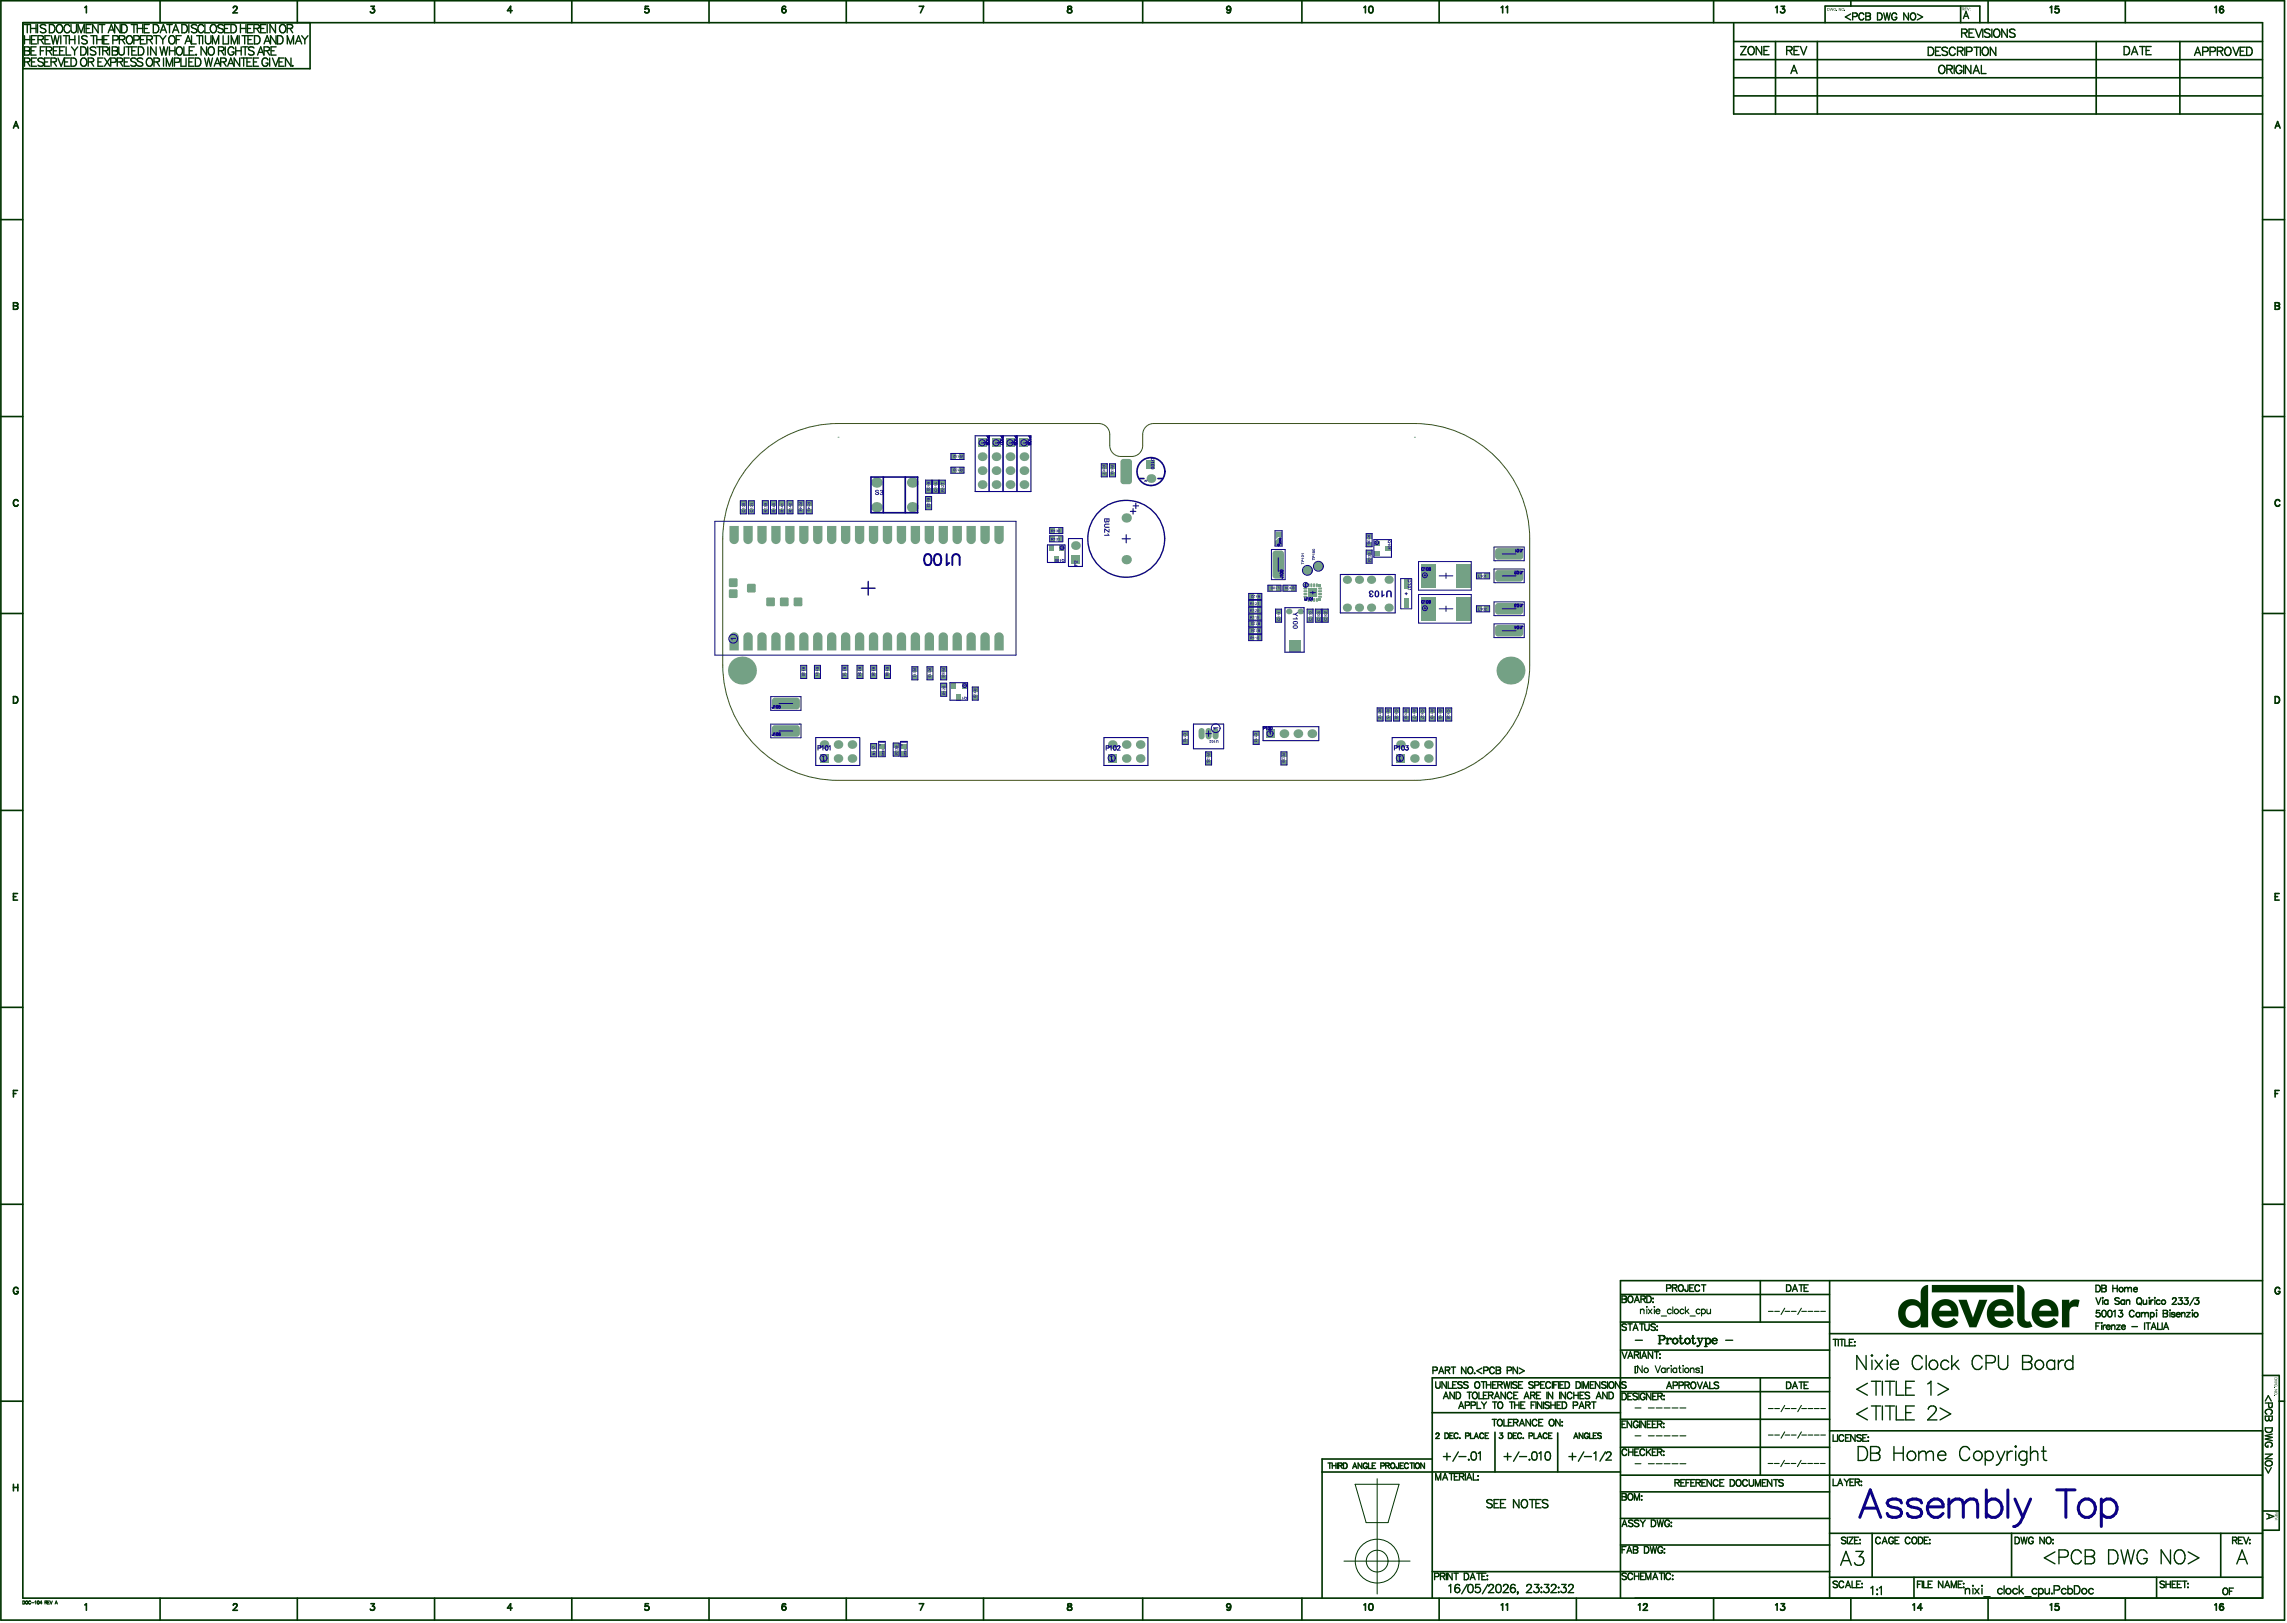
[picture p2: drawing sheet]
<svg xmlns="http://www.w3.org/2000/svg" width="694mm" height="492mm" viewBox="0 0 694 492" stroke-linecap="round" stroke-linejoin="round" font-family="sans-serif">
<path d="M229.4 138.7a34.9 34.9 0 0 1 24.7-10.3h79.1a3.3 3.3 0 0 1 3.3 3.4v3.3a3.3 3.3 0 0 0 3.4 3.3h3.3a3.3 3.3 0 0 0 3.3-3.3v-3.3a3.3 3.3 0 0 1 3.4-3.4h79a35 35 0 0 1 35 35v38.3a35 35 0 0 1-35 34.9h-174.8a35 35 0 0 1-34.9-34.9v-38.3a34.8 34.8 0 0 1 10.2-24.7z" fill="none" stroke="#5a4e09" stroke-width=".3"/>
<g fill="#030">
<path d="M625.3 394.1h2.2v1.1l.5-.7 .8-.4 1.2-.1 .7 .3-.5 2.1-1.5-.2-.6 .3-.4 .5-.1 5.5h-2.3z"/>
<path d="M611.7 389.6l1.4 .5 .8 1.2 .1 8.6 .6 .8 1-.1 .8 1.6-.6 .3-1.4 .2-1.2-.3-.8-.6-.5-1z"/>
<path d="M585.9 389.6h24.7v2.3h-24.7z"/>
<path d="M593.9 394.1h2.5l1.9 5.4 1.9-5.4h2.5l-3.3 8.4h-2.2z"/>
<path d="M586.8 395.3l1.5-1 1.4-.4 1.6 .2 1.2 .6 .8 .9 .4 1.1 .2 2.4-5.8 .1 .6 1 1.2 .5 1.5-.2 1.1-.9 1.3 1.3-1.4 1.2-1.6 .5-2-.1-1.5-.8-1.1-1.4-.4-1.7 .2-1.8zM588.6 396.3l-.5 1.1h3.7l-.4-.9-.6-.5-1.2-.2z"/>
<path d="M617.2 395.2l1.4-.9 1.4-.4 1.6 .2 1.3 .6 1.1 1.8 .2 2.6-5.8 .1 .6 1 1.3 .5 1.4-.2 1.2-.9 1.2 1.4-1.3 1.1-1.8 .5-1.8-.1-1.7-.9-.9-1.2-.5-1.8 .2-1.8zM618.8 396.5l-.4 .9h3.7l-.4-1-.8-.5h-1.2z"/>
<path d="M603.7 395.2l1.2-.9 1.5-.4 1.5 .2 1.4 .7 .7 .8 .5 1 .1 2.6-5.8 .1 .6 .9 1.3 .5 1.4-.2 1.1-.9 1.4 1.3-.2 .2-1.5 1.2-1.8 .4-1.9-.3-1.4-.9-.9-1.3-.4-1.5 .2-1.9zM605.3 396.4l-.5 1h3.7l-.3-.9-.9-.6h-1.2z"/>
<path d="M576.7 395.2l1.5-1 1.9-.3 1.4 .4 1 .9 .1-4.2 .9-1 1.2-.4v12.9h-2.2v-1l-1.3 .9-2 .2-1.2-.3-1.1-.7-.8-1.3-.5-1.7 .2-1.8zM578.5 396.4l-.6 1.6 .1 1.1 .4 .9 .6 .5 .8 .2h1l.8-.4 .6-.7 .2-1v-1l-.4-1-.6-.5-1-.3-1 .1z"/>
</g>
<g fill="none" stroke="#030" stroke-width=".5">
<path d="M.3 .2h692.5v491h-692.5zM6.9 6.9h679.2v477.7h-679.2zM25.7 2.3l.5-.4v2M48.5 .2v6.7M70.8 2.4l.3-.5h.4l.4 .4-.3 .7-.9 .9h1.3M90.2 .2v6.7M94 6.9v13.9h-87.1M112.5 1.9h1l-.5 .8a.66 .66 0 0 1 .4 1 .66 .66 0 0 1-1.1-.2M131.8 .2v6.7M155.3 3.2h-1.4l1-1.3v2M173.4 .2v6.7M196.7 1.9h-1l-.1 .9a.71 .71 0 0 1 1.1-.1 .71 .71 0 0 1-.1 1.1 .71 .71 0 0 1-1.1-.3"/>
<path d="M215 .2v6.7M238.3 2.2l-.1-.2a.65 .65 0 0 0-1 .3l-.1 .9M256.6 .2v6.7M278.8 1.9h1.3l-1 2M298.3 .2v6.7M323.9 2v.6l.9 .3 .2 .3a.67 .67 0 0 1-.6 .7 .67 .67 0 0 1-.7-.7l1.2-.8v-.4zM346.5 .2v6.7M373.2 2.6a.94 .94 0 0 1-.7 1.3l-.4-.3M394.8 .2v6.7M413.6 2.3l.5-.4v2M415.4 2a.65 .65 0 0 1 .9 .3l.1 .5a.86 .86 0 0 1-.8 1.1 1.27 1.27 0 0 1-.2-1.9zM436.4 .2v6.7"/>
<path d="M455.2 2.3l.5-.4v2M456.7 2.3l.5-.4v2M519.7 .2v6.7M525.8 7.1v27.5h160.3M525.8 12.6h160.3M525.8 18.1h160.3M538.4 12.6v22M538.5 2.3l.4-.4v2M540.1 1.9h1.1l-.6 .8a.66 .66 0 0 1 .5 1 .66 .66 0 0 1-1.2-.2M551.1 12.6v22M553.5 1.9v5M553.5 1.8h46.9"/>
<path d="M561.3 .2v1.7M594.6 1.9v5M600.4 1.9v5M602.9 .2v6.7M621.7 2.3l.5-.4v2M624.3 1.9h-.9l-.1 .9a.71 .71 0 0 1 1-.1 .71 .71 0 0 1-.1 1.1 .71 .71 0 0 1-1-.3M635.7 12.6v22M644.5 .2v6.7M661.1 12.6v22M671.6 2.3l.5-.4v2M674.3 2.2l-.1-.2a.65 .65 0 0 0-1 .3l-.1 .9M4.1 38.9l.7-2 .8 2"/>
<path d="M4.4 38.2h.9M525.8 23.6h160.3M525.8 29.1h160.3M690 38.9l.7-2 .8 2M690.2 38.2h1M.3 66.6h6.6M686.1 66.6h6.7M4.1 91.8l1.2 .2 .1 .4-.5 .3 .5 .4-.2 .6-1.1 .1zM4.1 92.7h.8M690 91.8l1.2 .2 .1 .4-.5 .3 .5 .4-.2 .6-1.1 .1zM690 92.7h.8M.3 126.3h6.6"/>
<path d="M686.1 126.3h6.7M5.5 152a.73 .73 0 0 0-.8-.5 .73 .73 0 0 0-.6 .8v.4a.73 .73 0 0 0 .6 .8 .73 .73 0 0 0 .8-.5M691.4 152a.73 .73 0 0 0-.9-.5 .73 .73 0 0 0-.5 .8v.4a.73 .73 0 0 0 .5 .8 .73 .73 0 0 0 .9-.5M.3 186h6.6M686.1 186h6.7M4.1 211.2h.6a1.07 1.07 0 0 1 .7 1 1.07 1.07 0 0 1-.7 1h-.6zM690 211.2h.6a1.07 1.07 0 0 1 .7 1 1.07 1.07 0 0 1-.7 1h-.6zM.3 245.7h6.6M686.1 245.7h6.7M4.1 271.9h.7M5.3 270.9h-1.2v2h1.2M690 271.9h.7"/>
<path d="M691.2 270.9h-1.2v2h1.2M.3 305.4h6.6M686.1 305.4h6.7M4.1 331.6h.7M5.3 330.6h-1.2v2M690 331.6h.7M691.2 330.6h-1.2v2M.3 365.2h6.6M686.1 365.2h6.7M5.5 390.8a.73 .73 0 0 0-.8-.4 .73 .73 0 0 0-.6 .7v.5a.72 .72 0 0 0 .7 .8 .72 .72 0 0 0 .7-.8h-.5M491.5 392.5h63.3M533.8 388.3v12.6"/>
<path d="M554.9 388.3v96.3M686.1 388.3h-194.7v96.3M691.4 390.8a.73 .73 0 0 0-.9-.4 .73 .73 0 0 0-.5 .7v.5a.72 .72 0 0 0 .7 .8 .72 .72 0 0 0 .7-.8h-.5M491.4 400.9h63.5M491.4 409.4h63.5M533.8 417.8v29.5M554.9 417.8h-120.6v66.8M554.9 404.4h131.2M686.1 417.1h5M691.2 417.1v46.9M.3 424.9h6.6M434.3 428.4h57.1"/>
<path d="M453.4 434.3v12M472.4 434.5v11.8M491.4 438.8h63.5M491.4 430.3h63.5M491.5 422h63.3M554.9 433.9h131.2M691.1 424.9h1.7M4.1 450.1v2M4.1 451h1.3M5.4 450.1v2M400.9 446.3h33.4M434.3 442.4h-33.4v42.2"/>
<path d="M434.3 446.3h57.1M491.4 452.4h63.5M491.4 447.3h194.7M686.1 458.2h5M434.3 476.6h57.1M491.4 468.5h63.5M491.4 460.4h63.5M491.4 476.5h63.5M554.9 478.2h131.2M554.9 464.9h131.2M567.8 464.9v13.3M580.4 478.2v6.4"/>
<path d="M610 464.9v13.3M654 478.3v6.3M673.5 464.9v13.3M686.1 464h5M25.7 486.7l.5-.4v2M48.5 484.6v6.6M70.8 486.7l.3-.4h.4l.4 .4-.3 .6-.9 1h1.3M90.2 484.6v6.6M112.5 486.3h1l-.5 .7a.66 .66 0 0 1 .4 1.1 .66 .66 0 0 1-1.1-.2M131.8 484.6v6.6M155.3 487.6h-1.4l1-1.3v2M173.4 484.6v6.6"/>
<path d="M196.7 486.3h-1l-.1 .8a.71 .71 0 0 1 1.1 0 .71 .71 0 0 1-.1 1.1 .71 .71 0 0 1-1.1-.3M215 484.6v6.6M238.3 486.6l-.1-.2a.65 .65 0 0 0-1 .3l-.1 .9M256.6 484.6v6.6M278.8 486.3h1.3l-1 2M298.3 484.6v6.6M323.9 486.4v.5l.9 .3 .2 .4a.67 .67 0 0 1-.6 .7 .67 .67 0 0 1-.7-.7l1.2-.9v-.3zM346.5 484.6v6.6M373.2 486.9a.94 .94 0 0 1-.7 1.4l-.4-.3M394.8 484.6v6.6M413.6 486.7l.5-.4v2M415.4 486.4a.65 .65 0 0 1 .9 .3l.1 .4a.86 .86 0 0 1-.8 1.2 1.27 1.27 0 0 1-.2-1.9z"/>
<path d="M436.4 484.6v6.6M455.2 486.7l.5-.4v2M456.7 486.7l.5-.4v2M478.1 484.6v6.6M496.8 486.7l.5-.4v2M498.4 486.7l.4-.4 .6 .1 .1 .3-.2 .6-1 1h1.3M519.7 484.6v6.6M538.5 486.7l.4-.4v2M540.1 486.3h1.1l-.6 .7a.66 .66 0 0 1 .5 1.1 .66 .66 0 0 1-1.2-.2M561.3 484.6v6.6M580.1 486.7l.5-.4v2M583 487.6h-1.5l1-1.3v2"/>
<path d="M602.9 484.6v6.6M621.7 486.7l.5-.4v2M624.3 486.3h-.9l-.1 .8a.71 .71 0 0 1 1 0 .71 .71 0 0 1-.1 1.1 .71 .71 0 0 1-1-.3M644.5 484.6v6.6M671.6 486.7l.5-.4v2M674.3 486.6l-.1-.2a.65 .65 0 0 0-1 .3l-.1 .9"/>
<circle cx="237.8" cy="3.3" r=".62"/>
<circle cx="372.6" cy="2.5" r=".62"/>
<circle cx="673.7" cy="3.3" r=".62"/>
<circle cx="237.8" cy="487.7" r=".62"/>
<circle cx="372.6" cy="486.9" r=".62"/>
<circle cx="673.7" cy="487.7" r=".62"/>
</g>
<path d="M411 450.1h13.3l-3.4 11.6h-6.6zM417.6 448.4v34.9M427.6 473.4h-20" fill="none" stroke="#030" stroke-width=".3"/>
<g fill="none" stroke="#030" stroke-width=".42">
<path d="M7.4 14.2h1.1l.5 .2v.8l-.5 .2a.65 .65 0 0 1 .6 .7 .65 .65 0 0 1-.6 .6h-1.1zM7.4 15.4h1.1M7.4 10.8v2.5M7.4 18.8l1.5-.1 .2-.4-.1-.5-.5-.2h-1.1v2.5M7.4 12h1.7M7.4 7.4h1.7M8.3 18.8l.8 1.3M8.3 7.4v2.5M9.1 10.8v2.5M9.3 8.6h1.6M9.3 7.4v2.5M9.4 15.4h1"/>
<path d="M9.5 12h1M9.5 18.8h1M10.9 7.4v2.5M11 14.2h-1.6v2.5h1.6M11.1 10.8h-1.6v2.5h1.6M11.1 17.6h-1.6v2.5h1.6M11.4 7.4v2.5M11.5 12l1.4-.1 .3-.4-.1-.4-.5-.3h-1.1v2.5M12.2 15.4h1M12.4 12l.8 1.3M13.2 17.9a.94 .94 0 0 0-.9-.3 .94 .94 0 0 0-.8 .6l.3 .3 1.1 .5 .3 .7a1.1 1.1 0 0 1-1.7 0M13.5 18.8h.9"/>
<path d="M13.6 12h1M13.8 14.2h-1.6v2.5M13.9 7.8a.94 .94 0 0 0-.9-.4 .94 .94 0 0 0-.8 .6l.3 .4 1.2 .5 .2 .7a1.1 1.1 0 0 1-1.7 0M14.1 15.4l1.4-.1 .2-.4-.1-.5-.5-.2h-1v2.5M14.9 15.4l.8 1.3M15 7.4h.8a1.33 1.33 0 0 1 .9 1.3 1.33 1.33 0 0 1-.9 1.2h-.8zM15 17.6h-1.5v2.5h1.5M15.2 10.8h-1.6v2.5h1.6M15.5 18.8l1.4-.1 .2-.4-.1-.5-.5-.2h-1v2.5M15.5 10.8l.6 2.5 .6-2.5 .6 2.5 .6-2.5M16.2 15.4h.9M16.3 18.8l.8 1.3"/>
<path d="M17.6 7.6a1.24 1.24 0 0 1 1.5 .8 1.24 1.24 0 0 1-.8 1.5 1.3 1.3 0 0 1-1.2-.9 1.3 1.3 0 0 1 .5-1.4zM17.6 17.6l.9 2.5 1-2.5M17.7 14.2h-1.5v2.5h1.5M18.1 15.4h.9M18.4 10.8v2.5M19.2 10.8h1.7M19.6 18.8h.9M19.6 14.2h-1.5v2.5h1.5M20 10.8v2.5M20.1 14.2v2.5h1.4M21 10.8v2.5M21 12h1.7"/>
<path d="M21.1 17.6h-1.5v2.5h1.5M21.2 8a.92 .92 0 0 0-1-.6 .92 .92 0 0 0-.8 1v.6a.92 .92 0 0 0 .8 .9 .92 .92 0 0 0 1-.6M21.5 17.6h.9a1.33 1.33 0 0 1 .8 1.2 1.33 1.33 0 0 1-.8 1.3h-.9zM21.5 7.4v1.8a.84 .84 0 0 0 .9 .7 .84 .84 0 0 0 .8-.7v-1.8M21.7 14.2l.9 1.2M22.6 15.4v1.3M22.7 10.8v2.5M23.6 14.2l-1 1.2M23.6 9.9v-2.5l1 2.5 .9-2.5v2.5M23.9 10.8v2.5M24.5 14.2h.8a1.33 1.33 0 0 1 .9 1.3 1.33 1.33 0 0 1-.9 1.2h-.8zM24.9 17.7a1.24 1.24 0 0 1 1.5 .9 1.24 1.24 0 0 1-.8 1.5 1.3 1.3 0 0 1-1.2-.9 1.3 1.3 0 0 1 .5-1.5z"/>
<path d="M26.1 8.6h1M26.4 11.2a.94 .94 0 0 0-.9-.4 .94 .94 0 0 0-.7 .6l.2 .4 1.2 .5 .2 .7a1.1 1.1 0 0 1-1.6 0M26.6 14.2v2.5M26.7 18.8l1.5-.1 .2-.4-.1-.5-.5-.2h-1.1v2.5M27.5 10.8h1.7M27.6 18.8l.8 1.3M27.7 7.4h-1.6v2.5h1.6M28.4 10.8v2.5M29 14.6a.94 .94 0 0 0-.9-.4 .94 .94 0 0 0-.7 .6l.2 .4 1.2 .4 .2 .7a1.1 1.1 0 0 1-1.6 0M29.4 14.2h1.6M29.4 12h1.6M29.4 10.8v2.5"/>
<path d="M29.7 18.8h1M29.8 7.4v2.5l-1.7-2.5v2.5M30.1 7.4h1.7M30.2 14.2v2.5M31 7.4v2.5M31 10.8v2.5M31.2 15.4l1.4-.1 .2-.4-.1-.5-.5-.2h-1v2.5M31.3 17.6h-1.6v2.5h1.6M31.5 12h.9M31.7 17.6l1.6 2.5M32 15.4l.8 1.3M32.8 9.9l1-2.5 .9 2.5"/>
<path d="M33 10.8h-1.5v2.5h1.5M33.2 9.1h1.2M33.2 14.2v2.5M33.3 17.6l-1.6 2.5M33.6 18.9h1.1a.65 .65 0 0 0 .6-.7 .65 .65 0 0 0-.6-.6h-1.1v2.5M34.1 14.2h1l.5 .2 .1 .5-.6 .5a.65 .65 0 0 1 .6 .7 .65 .65 0 0 1-.6 .6h-1zM34.1 15.4h1M34.2 12.1h1.1a.65 .65 0 0 0 .6-.6 .65 .65 0 0 0-.6-.7h-1.1v2.5M35.6 18.8l1.4-.1 .2-.4-.1-.5-.5-.2h-1v2.5M36 14.2v1.8a.84 .84 0 0 0 .9 .7 .84 .84 0 0 0 .8-.7v-1.8M36.2 12l1.4-.1 .3-.4-.2-.4-.4-.3h-1.1v2.5M36.4 18.8l.8 1.3"/>
<path d="M36.5 7.4v2.5l-1.7-2.5v2.5M36.9 7.4h.8a1.33 1.33 0 0 1 .9 1.3 1.33 1.33 0 0 1-.9 1.2h-.8zM37 12l.9 1.3M37.7 18.8h.9M38.1 14.2h1.7M38.8 10.9a1.24 1.24 0 0 1 1.5 .9 1.24 1.24 0 0 1-.8 1.5 1.3 1.3 0 0 1-1.2-.9 1.3 1.3 0 0 1 .5-1.5zM39 14.2v2.5M39.2 17.6h-1.5v2.5h1.5M39.8 7.4h1.7M40 15.4h.9M40.6 12.1h1.1a.65 .65 0 0 0 .6-.6 .65 .65 0 0 0-.6-.7h-1.1v2.5M40.6 7.4v2.5"/>
<path d="M41.3 17.9a.94 .94 0 0 0-.9-.3 .94 .94 0 0 0-.8 .6l.3 .3 1.2 .5 .2 .7a1.1 1.1 0 0 1-1.7 0M41.5 14.2h-1.5v2.5h1.5M41.6 7.4v2.5M41.6 8.6h1.7M41.9 14.2h.9a1.33 1.33 0 0 1 .8 1.3 1.33 1.33 0 0 1-.8 1.2h-.9zM42.6 12h.9M43.3 17.9a.94 .94 0 0 0-.9-.3 .94 .94 0 0 0-.8 .6l.3 .3 1.1 .5 .3 .7a1.1 1.1 0 0 1-1.7 0M43.3 7.4v2.5M43.7 8.6h1M44.1 10.8h-1.5v2.5h1.5M44.5 12l1.5-.1 .2-.4-.1-.4-.5-.3h-1.1v2.5M44.8 14.2v2.5"/>
<path d="M44.8 17.7a1.24 1.24 0 0 1 1.5 .9 1.24 1.24 0 0 1-.7 1.5 1.3 1.3 0 0 1-1.3-.9 1.3 1.3 0 0 1 .5-1.5zM45.3 7.4h-1.6v2.5h1.6M45.4 12l.8 1.3M46.5 7.4h.8a1.33 1.33 0 0 1 .9 1.3 1.33 1.33 0 0 1-.9 1.2h-.8zM46.6 10.8h1.7M46.7 18.8l1.4-.1 .3-.4-.2-.5-.4-.2h-1.1v2.5M47.3 14.2v2.5l-1.6-2.5v2.5M47.4 10.8v2.5M47.5 18.8l.9 1.3M48.4 10.8l1 1.2M48.5 14.2l.6 2.5 .6-2.5 .6 2.5 .6-2.5M48.6 9.9l1-2.5 .9 2.5"/>
<path d="M49 9.1h1.1M49.4 12v1.3M49.6 17.6v2.5M50.3 10.8l-.9 1.2M50.6 7.4h1.6M51.4 15.4h1.7M51.4 14.2v2.5M51.4 7.4v2.5M51.6 10.9a1.24 1.24 0 0 1 1.5 .9 1.24 1.24 0 0 1-.7 1.5 1.3 1.3 0 0 1-1.3-.9 1.3 1.3 0 0 1 .5-1.5zM52.3 9.9l1-2.5 .9 2.5M52.7 9.1h1.2M52.9 18.9h1.1a.65 .65 0 0 0 .6-.7 .65 .65 0 0 0-.6-.6h-1.1v2.5"/>
<path d="M53.1 14.2v2.5M53.4 12h1M53.9 14.3a1.24 1.24 0 0 1 1.5 .9 1.24 1.24 0 0 1-.8 1.5 1.3 1.3 0 0 1-1.2-.9 1.3 1.3 0 0 1 .5-1.5zM54.9 17.6v2.5h1.4M55 10.8h-1.6v2.5M55.2 7.4h.8a1.33 1.33 0 0 1 .9 1.3 1.33 1.33 0 0 1-.9 1.2h-.8zM55.8 14.2v2.5h1.4M56.1 13.3l1-2.5 .9 2.5M56.4 17.6v2.5M56.5 12.5h1.1M57.3 18.8h.9M57.3 7.4v2.5"/>
<path d="M57.4 15.4h.9M58.1 10.8v2.5h1.4M58.8 17.6h-1.5v2.5h1.5M58.9 14.2h-1.5v2.5h1.5M59.2 17.6h.9a1.33 1.33 0 0 1 .8 1.2 1.33 1.33 0 0 1-.8 1.3h-.9zM59.4 16.6h.2zM59.6 10.8h1.7M59.7 7.8a.94 .94 0 0 0-.9-.4 .94 .94 0 0 0-.8 .6l.3 .4 1.2 .5 .2 .7a1.1 1.1 0 0 1-1.7 0M60.5 10.8v2.5M61.5 10.8v2.5M61.8 8a.92 .92 0 0 0-1-.6 .92 .92 0 0 0-.8 1v.6a.92 .92 0 0 0 .8 .9 .92 .92 0 0 0 1-.6M62.1 17.6l.6 2.5 .6-2.5 .5 2.5 .6-2.5"/>
<path d="M62.1 7.4v2.5h1.5M62.3 10.8v1.8a.84 .84 0 0 0 .8 .7 .84 .84 0 0 0 .9-.7v-1.8M62.6 14.2v2.5l-1.6-2.5v2.5M63.6 14.3a1.24 1.24 0 0 1 1.5 .9 1.24 1.24 0 0 1-.8 1.5 1.3 1.3 0 0 1-1.2-.9 1.3 1.3 0 0 1 .5-1.5zM64.2 7.6a1.24 1.24 0 0 1 1.5 .8 1.24 1.24 0 0 1-.8 1.5 1.3 1.3 0 0 1-1.2-.9 1.3 1.3 0 0 1 .5-1.4zM64.4 13.3v-2.5l1 2.5 .9-2.5v2.5M65.3 19.3h1.2M66.3 15.4l1.4-.1 .2-.4-.1-.5-.5-.2h-1v2.5M66.9 18.8l1.5-.1 .2-.4-.1-.5-.5-.2h-1.1v2.5M67.1 15.4l.8 1.3M67.7 10.8v2.5h1.4M67.7 7.8a.94 .94 0 0 0-.9-.4 .94 .94 0 0 0-.7 .6l.2 .4 1.2 .5 .2 .7a1.1 1.1 0 0 1-1.6 0"/>
<path d="M67.8 18.8l.8 1.3M68.1 8.6h.9M68.3 14.2v2.5M69.3 10.8v2.5M69.4 19.3h1.2M69.6 7.4h-1.5v2.5h1.5M70 7.4h.9a1.33 1.33 0 0 1 .8 1.3 1.33 1.33 0 0 1-.8 1.2h-.9zM70.1 13.3v-2.5l1 2.5 .9-2.5v2.5M70.9 14.8a.92 .92 0 0 0-1-.6 .92 .92 0 0 0-.7 1v.6a.89 .89 0 0 0 .8 .9 .89 .89 0 0 0 .9-.9h-.6M71.5 15.4h1.6M71.5 14.2v2.5M72.5 10.8v2.5"/>
<path d="M72.7 17.6v2.5l-1.7-2.5v2.5M72.9 8.6h1.7M72.9 7.4v2.5M73.1 17.6h1.6M73.1 14.2v2.5M73.4 10.8h1.6M73.5 14.2h1.7M73.9 17.6v2.5M74.2 10.8v2.5M74.4 14.2v2.5M74.6 7.4v2.5M74.9 18.8h.9"/>
<path d="M75 8.6h1M75.2 12h1M76.4 17.6h-1.5v2.5h1.5M76.6 7.4h-1.6v2.5h1.6M76.8 10.8h-1.6v2.5h1.6M76.9 18.8h.9M77 8.6l1.4-.1 .3-.3-.1-.5-.5-.3h-1.1v2.5M77 14.6a.94 .94 0 0 0-.9-.4 .94 .94 0 0 0-.7 .6l.2 .4 1.2 .4 .2 .7a1.1 1.1 0 0 1-1.6 0M77.2 10.8h.8a1.33 1.33 0 0 1 .9 1.3 1.33 1.33 0 0 1-.9 1.2h-.8zM77.8 8.6l.9 1.3M78.1 16.7l1-2.5 .9 2.5M78.4 17.6h-1.5v2.5h1.5"/>
<path d="M78.5 15.9h1.2M79.1 8.6h.9M80.1 13.3l.9-2.5 1 2.5M80.1 15.4l1.4-.1 .2-.4-.1-.5-.4-.2h-1.1v2.5M80.4 12.5h1.2M80.6 7.4h-1.5v2.5h1.5M80.9 15.4l.8 1.3M81 7.4v2.5M81.2 18.2a.92 .92 0 0 0-1-.6 .92 .92 0 0 0-.7 .9v.6a.89 .89 0 0 0 .9 1 .89 .89 0 0 0 .8-1h-.6M81.8 17.6v2.5M82.2 15.4h.9M82.6 17.6l1 2.5 .9-2.5"/>
<path d="M83.5 7.4v2.5l-1.6-2.5v2.5M83.7 10.8v2.5l-1.7-2.5v2.5M83.7 14.2h-1.5v2.5h1.5M84.2 10.8h.8a1.33 1.33 0 0 1 .9 1.3 1.33 1.33 0 0 1-.9 1.2h-.8zM84.6 18.8h1M85 7.8a.92 .92 0 0 1 1.1-.3 .92 .92 0 0 1 .6 .9v.6a.95 .95 0 0 1-1 1 .95 .95 0 0 1-.9-1zM86.2 17.6h-1.6v2.5h1.6M87.1 8.6l1.4-.1 .3-.3-.2-.5-.4-.3h-1.1v2.5M87.1 13.3v-2.5l1 2.5 .9-2.5v2.5M87.9 8.6l.9 1.3M88.2 17.6v2.5l-1.6-2.5v2.5M88.6 20h.3z"/>
<path d="M89.6 13.3l.9-2.5 1 2.5M89.9 12.5h1.2M91.5 10.8l.9 1.2M92.4 12v1.3M93.4 10.8l-1 1.2M527.9 14.1h1.6l-1.6 2.5h1.6M530.3 14.5a.92 .92 0 0 1 1.1-.4 .92 .92 0 0 1 .6 1v.6a.95 .95 0 0 1-.9 .9 .95 .95 0 0 1-1-.9zM534.2 14.1v2.5l-1.6-2.5v2.5M534.9 15.3h1M536.5 14.1h-1.6v2.5h1.6M541.8 15.3l1.5-.1 .2-.4-.1-.5-.5-.2h-1.1v2.5M542.7 15.3l.8 1.3"/>
<path d="M544.1 15.3h.9M545.6 14.1h-1.5v2.5h1.5M546 14.1l1 2.5 .9-2.5M561.2 4.2l-1.6 .9 1.6 .9M561.8 5l1.2-.1 .3-.3-.1-.5-1.4-.2v2.1M565.2 4.4a.78 .78 0 0 0-.9-.5 .78 .78 0 0 0-.6 .8v.5a.78 .78 0 0 0 .6 .9 .78 .78 0 0 0 .9-.6M565.8 3.9l1.3 .2v.6l-.4 .2 .5 .4-.2 .6-1.2 .1zM565.8 4.9h.9M569.4 3.9h.7a1.13 1.13 0 0 1 .7 1.1 1.13 1.13 0 0 1-.7 1h-.7zM571.3 3.9l.5 2.1 .5-2.1 .5 2.1 .5-2.1M575.2 4.4a.78 .78 0 0 0-.9-.5 .78 .78 0 0 0-.6 .8v.5a.76 .76 0 0 0 .7 .9 .76 .76 0 0 0 .8-.9h-.5M578.8 3.9v2.1l-1.5-2.1v2.1"/>
<path d="M579.5 4.2l.2-.2a.99 .99 0 0 1 1.3 1 .99 .99 0 0 1-1.3 .9l-.4-.7zM581.4 4.2l1.7 .9-1.7 .9M584.8 14.3h.8a1.33 1.33 0 0 1 .8 1.3 1.33 1.33 0 0 1-.8 1.2h-.8zM587 15.5h.9M588.5 14.3h-1.5v2.5h1.5M590.6 14.7a.94 .94 0 0 0-.9-.4 .94 .94 0 0 0-.8 .6l.3 .4 1.2 .4 .2 .8a1.1 1.1 0 0 1-1.7 0M592.6 19.8v2.5M592.9 14.9a.92 .92 0 0 0-1-.6 .92 .92 0 0 0-.7 1v.6a.92 .92 0 0 0 .7 .9 .92 .92 0 0 0 1-.6M593.6 15.5l1.5-.1 .2-.4-.1-.4-.5-.3h-1.1v2.5M594.5 15.5l.8 1.3M594.9 10l1.4-.1 .3-.4-.2-.4-.4-.3h-1.1v2.5M595.4 5.6l.8-2.1 .8 2.1"/>
<path d="M595.5 19.8v2.5M595.7 4.9h1M595.7 10l.9 1.3M595.9 14.3v2.5M596.4 15.6h1.1a.65 .65 0 0 0 .6-.6 .65 .65 0 0 0-.6-.7h-1.1v2.5M597.1 10h1M597.7 19.8v2.5l-1.7-2.5v2.5M598.6 14.3h1.7M598.7 8.8h-1.6v2.5h1.6M599.1 8.8l.9 2.5 1-2.5M599.4 14.3v2.5M600.6 14.3v2.5"/>
<path d="M600.9 19.8v2.5h1.4M601.3 8.8v2.5M601.3 14.7a.92 .92 0 0 1 1.1-.4 .92 .92 0 0 1 .6 1v.6a.95 .95 0 0 1-1 .9 .95 .95 0 0 1-.9-.9zM603.5 9.2a.94 .94 0 0 0-.9-.4 .94 .94 0 0 0-.8 .6l.3 .4 1.2 .4 .2 .8a1.1 1.1 0 0 1-1.7 0M604.1 8.8v2.5M604.8 9.2a.92 .92 0 0 1 1.1-.3 .92 .92 0 0 1 .6 .9v.6a.95 .95 0 0 1-1 .9 .95 .95 0 0 1-.9-.9zM605.2 14.3v2.5l-1.6-2.5v2.5M608.7 8.8v2.5l-1.6-2.5v2.5M611.1 9.2a.94 .94 0 0 0-.9-.4 .94 .94 0 0 0-.8 .6l.3 .4 1.1 .4 .3 .8a1.1 1.1 0 0 1-1.7 0M644.2 14.1h.8a1.33 1.33 0 0 1 .9 1.3 1.33 1.33 0 0 1-.9 1.2h-.8zM646.4 16.6l.9-2.5 1 2.5M646.7 15.8h1.2"/>
<path d="M648.9 14.1h1.6M649.7 14.1v2.5M650.8 15.3h1M652.4 14.1h-1.6v2.5h1.6M665.5 16.8l1-2.5 .9 2.5M665.9 16h1.2M668 15.6h1.1a.65 .65 0 0 0 .6-.6 .65 .65 0 0 0-.6-.7h-1.1v2.5M670.2 15.6h1.1a.65 .65 0 0 0 .6-.6 .65 .65 0 0 0-.6-.7h-1.1v2.5M672.4 15.5l1.5-.1 .2-.4-.1-.4-.5-.3h-1.1v2.5M673.3 15.5l.8 1.3M674.9 14.7a.92 .92 0 0 1 1.1-.4 .92 .92 0 0 1 .6 1v.6a.95 .95 0 0 1-1 .9 .95 .95 0 0 1-.9-.9zM677.2 14.3l.9 2.5 1-2.5"/>
<path d="M679.4 15.5h.9M680.9 14.3h-1.5v2.5h1.5M681.3 14.3h.9a1.33 1.33 0 0 1 .8 1.3 1.33 1.33 0 0 1-.8 1.2h-.9zM50.4 20.1v-2.5l1 2.5 .9-2.5v2.5M65 20.1l.9-2.5 1 2.5M69 20.1l1-2.5 .9 2.5M543.1 22.3l1-2.5 .9 2.5M543.5 21.5h1.1M588.2 20.2a.92 .92 0 0 1 1-.4 .92 .92 0 0 1 .6 1v.6a.95 .95 0 0 1-.9 .9 .95 .95 0 0 1-1-.9zM590.4 21l1.4-.1 .3-.4-.1-.4-.5-.3h-1.1v2.5M591.2 21l.9 1.3M594.9 20.4a.92 .92 0 0 0-1-.6 .92 .92 0 0 0-.7 1v.6a.89 .89 0 0 0 .8 .9 .89 .89 0 0 0 .9-.9h-.6"/>
<path d="M598.4 22.3l.9-2.5 1 2.5M598.7 21.5h1.2M491.9 393l1.2 .2v.5l-.4 .2 .5 .4-.2 .6-1.1 .1zM491.9 393.9h.8M493.9 393.3l.2-.2a.93 .93 0 0 1 1.1 .9 .93 .93 0 0 1-1.1 .9l-.4-.7zM495.7 395l.7-2 .8 2M495.9 394.3h1M497.6 393.9l1.2-.1 .1-.6-1.3-.2v2M498.3 393.9l.7 1.1M499.4 393h.7a1.07 1.07 0 0 1 .7 1 1.07 1.07 0 0 1-.7 1h-.7zM501.3 393.6v.2zM501.3 394.8v.2z"/>
<path d="M505.4 390.6l1.2-.1 .2-.3-.1-.4-1.3-.2v2M507.2 390.5l1.1-.1 .1-.6-1.2-.2v2M507.9 390.5l.6 1.1M509.2 389.9l.2-.2a.93 .93 0 0 1 1.1 .9 .93 .93 0 0 1-1.1 .9l-.4-.7zM511.9 389.6l-.1 1.8-.6 .1-.2-.6M512.4 390.5h.8M513.7 389.6h-1.3v2h1.3M515.4 390.1a.73 .73 0 0 0-.8-.5 .73 .73 0 0 0-.6 .7v.5a.73 .73 0 0 0 .6 .8 .73 .73 0 0 0 .8-.5M516 389.6h1.3M516.7 389.6v2M541.8 389.6h.7a1.07 1.07 0 0 1 .6 1 1.07 1.07 0 0 1-.6 1h-.7zM543.6 391.6l.7-2 .8 2"/>
<path d="M543.9 390.9h.9M545.6 389.6h1.3M546.2 389.6v2M547.1 390.5h.8M548.4 389.6h-1.3v2h1.3M635.6 393.5l.8 2 .7-2M635.6 389.7h.7a1.07 1.07 0 0 1 .7 1 1.07 1.07 0 0 1-.7 1h-.7zM636.8 397.3h-1l-.1 .9a.71 .71 0 0 1 1.1 0 .71 .71 0 0 1-.2 1 .71 .71 0 0 1-1-.3M637.4 389.7l1.2 .2 .1 .4-.4 .4 .4 .3-.2 .6-1.1 .1zM637.4 390.7h.9M637.6 393.5h.2zM637.7 394.2v1.3"/>
<path d="M637.7 397.4a.65 .65 0 0 1 .9 .3l.1 .5a.86 .86 0 0 1-.7 1.1 1.27 1.27 0 0 1-.3-1.9zM639.3 394.5a.64 .64 0 0 0-1-.1 .64 .64 0 0 0 0 .9 .64 .64 0 0 0 1-.1M639.3 394.2v1.3M639.5 397.4a.65 .65 0 0 1 .9 .3l.1 .5a.86 .86 0 0 1-.8 1.1 1.27 1.27 0 0 1-.2-1.9zM640.7 390.7h1.4M640.7 389.7v2M641 397.7l.4-.4v2M642.1 389.7v2M642.6 397.3h1.1l-.6 .8a.66 .66 0 0 1 .5 1.1 .66 .66 0 0 1-1.2-.3M642.7 393.8l-.5-.3-.8 .3 .2 .5 1.1 .6v.3l-.5 .3-.8-.3M644.3 394.5a.64 .64 0 0 0-.9-.1 .64 .64 0 0 0 0 .9 .64 .64 0 0 0 .9-.1M644.3 394.2v1.3"/>
<path d="M644.3 390.4v1.3M644.3 390.8l.5-.4 .5 .1v.3M644.8 394.6l.5-.4 .5 .1 .1 1.2M644.8 394.2v1.3M645.3 390.8l.5-.4 .5 .1 .1 1.2M645.3 390.8v.9M647 390.9l.1 .5 .4 .3 .7-.3M647.1 390.7l.7-.3 .4 .5h-1.2zM647.2 397.8a.73 .73 0 0 0-.8-.5 .73 .73 0 0 0-.6 .8v.5a.73 .73 0 0 0 .6 .7 .73 .73 0 0 0 .8-.5M648.3 393.6a.93 .93 0 0 1 1.2 .9 .93 .93 0 0 1-1.2 .9l-.3-.7zM648.8 395.1l.6 .6M648.9 398.3a.64 .64 0 0 0-.9-.1 .64 .64 0 0 0 0 .9 .64 .64 0 0 0 .9-.1"/>
<path d="M648.9 398v1.3M649.4 398.4l.5-.4 .5 .1 .1 .3M649.4 398v1.3M650 394.2v1.2l.5 .1 .5-.4M650.5 398.4l.5-.4 .4 .1 .1 1.2M650.5 398.4v.9M651 394.2v1.3M651.7 393.5h.2zM651.8 394.2v1.3M652.1 398.3a.64 .64 0 0 1 1-.1 .64 .64 0 0 1 0 .9 .64 .64 0 0 1-1-.1M652.1 398v2M652.3 394.2v1.3"/>
<path d="M653 394.2l-.5 .1-.2 .4M653.4 393.5h.2zM653.5 394.2v1.3M654 397.2v.2zM654 398v1.3M655.1 394.5a.64 .64 0 0 0-1-.1 .64 .64 0 0 0 0 .9 .64 .64 0 0 0 1-.1M656 397.3l1.3 .2 .1 .4-.5 .4 .5 .3-.2 .6-1.2 .1zM656 398.3h.9M658.1 397.2v.2zM658.1 398v1.3M658.8 394l.4-.5 .6 .1 .2 .3-.3 .7-1 .9h1.4M659.6 398.3l-.4-.3-.7 .3 1 .4v.5l-.6 .1-.4-.3"/>
<path d="M660 398.6l.1 .4 .4 .3 .6-.3M660.1 398.3l.7-.3 .3 .6h-1.1zM660.7 393.5h1.1l-.6 .8a.66 .66 0 0 1 .5 1 .66 .66 0 0 1-1.2-.2M661.6 398.4l.4-.4 .5 .1 .1 1.2M661.6 398v1.3M662.5 393.5h1l-.5 .8a.66 .66 0 0 1 .5 1 .66 .66 0 0 1-1.2-.2M663.1 398h1.1l-1.1 1.3h1.1M664.9 397.2v.2zM664.9 398v1.3M665.4 393.5l-1.3 2.3M665.7 393.5h1.1l-.6 .8a.66 .66 0 0 1 .5 1 .66 .66 0 0 1-1.2-.2M434.6 415.6l1.1-.1 .2-.3-.1-.5-1.2-.2v2"/>
<path d="M435.4 419v1.4l.6 .6 .6-.3 .1-1.7M436.3 416.5l.8-2 .8 2M436.6 415.9h1M438.3 415.5l1.2-.1 .1-.7-1.3-.2v2M438.6 419v2l-1.3-2v2M439 415.5l.7 1M439.2 419v2h1.1M440.1 414.5h1.3M440.5 419.9h.8M440.8 414.5v2M441.8 419h-1.3v2h1.3M443.4 419.2l-.4-.2-.9 .2 .2 .5 1.1 .7v.3l-.4 .3-.9-.3"/>
<path d="M444.6 414.5v2l-1.4-2v2M445.2 419.2l-.5-.2-.8 .2 .2 .5 1.1 .7v.3l-.5 .3-.8-.3M445.3 414.8l.2-.2a.93 .93 0 0 1 1.2 .9 .93 .93 0 0 1-1.2 .9l-.4-.6zM447.2 416.3v.2zM447.6 419.1a.93 .93 0 0 1 1.2 .9 .93 .93 0 0 1-1.2 .9l-.4-.7zM449.2 419h1.3M449.4 414.8l-1.5 .9 1.5 .8M449.9 419v2M450 415.6l1.1-.1 .2-.3-.1-.5-1.2-.2v2M450.8 419.9h1.3M450.8 419v2M452.1 419v2"/>
<path d="M452.7 419.9h.7M453.2 415a.73 .73 0 0 0-.9-.5 .73 .73 0 0 0-.6 .8v.5a.73 .73 0 0 0 .6 .7 .73 .73 0 0 0 .9-.5M453.7 414.5l1.3 .2 .1 .4-.5 .4 .5 .4-.2 .5-1.2 .1zM453.7 415.5h.9M453.9 419h-1.2v2h1.2M454.2 419.9l1.2-.1 .1-.6-1.3-.2v2M454.9 419.9l.7 1.1M456 419l.5 2 .5-2 .4 2 .5-2M457.1 415.6l1.1-.1 .2-.3-.1-.5-1.2-.2v2M458.3 419v2M460.1 419.2l-.5-.2-.9 .2 .2 .5 1.2 .7v.3l-.5 .3-.9-.3M460.2 414.5v2l-1.3-2v2"/>
<path d="M460.5 419.9h.8M460.7 414.8l1.6 .9-1.6 .8M461.7 419h-1.2v2h1.2M465 419.2l-.5-.2-.9 .2 .2 .5 1.2 .7v.3l-.5 .3-.9-.3M467.2 419.9h.8M468.4 419h-1.2v2h1.2M470.2 419.4a.73 .73 0 0 0-.8-.4 .73 .73 0 0 0-.6 .7v.5a.73 .73 0 0 0 .6 .8 .73 .73 0 0 0 .8-.5M470.8 419v2M471.2 419.9h.7M472.4 419h-1.2v2M472.6 419v2M473.1 419.9h.7"/>
<path d="M474.3 419h-1.2v2h1.2M474.6 419h.7a1.07 1.07 0 0 1 .7 1 1.07 1.07 0 0 1-.7 1h-.7zM478 419h.6a1.07 1.07 0 0 1 .7 1 1.07 1.07 0 0 1-.7 1h-.6zM479.8 419v2M482.3 419.9h.7M483.5 419h-1.2v2h1.2M485.2 419v2l-1.4-2v2M487.1 419.2l-.5-.2-.9 .2 .2 .5 1.2 .7v.3l-.5 .3-.9-.3M487.5 419v2M488.1 419.2l.2-.1a.93 .93 0 0 1 1.2 .9 .93 .93 0 0 1-1.2 .9l-.4-.7zM491.2 419v2l-1.3-2v2M491.9 409.9l.8 2 .7-2"/>
<path d="M493.1 419.2l-.5-.2-.8 .2 .2 .5 1.1 .7v.3l-.5 .3-.8-.3M493.2 401.7l-.5-.3-.8 .3 .2 .5 1.1 .6v.3l-.5 .3-.8-.3M493.7 411.9l.7-2 .8 2M493.7 401.4h1.3M494 411.2h.9M494.3 401.4v2M495.2 403.4l.8-2 .8 2M495.5 402.8h1M495.7 410.8l1.1-.1 .1-.6-1.2-.2v2M495.9 406.4h2.2M496.3 410.8l.7 1.1M497.2 401.4h1.4"/>
<path d="M497.4 409.9v2M497.9 411.9l.7-2 .8 2M497.9 401.4v2M498.1 411.2h1M498.8 401.4v1.4l.6 .6 .6-.3 .1-1.7M501.2 409.9v2l-1.4-2v2M501.7 409.9h1.4M502 401.7l-.5-.3-.8 .3 .2 .5 1.1 .6v.3l-.5 .3-.8-.3M502.4 409.9v2M502.5 402.2h.1zM502.5 403.3h.1zM502.9 405h1.4"/>
<path d="M502.9 407.5h.8M503.2 405v2.5M503.3 411.8h.2zM503.3 410.6h.2zM503.4 405v2.5M503.4 406.3h.9M504.3 405a.65 .65 0 0 1 .6 .6 .65 .65 0 0 1-.6 .7M504.3 405l.5 .4-.1 .6-.4 .3M505.2 407.5h.9M505.2 405.8h.5v1.7M505.6 405.8v1.7M506.7 405.9v.3l.1-.3a.68 .68 0 0 0-.7 0 .68 .68 0 0 0-.4 .6"/>
<path d="M507.9 407.5h.2M507.9 405.8h.2M507.9 405.8a.84 .84 0 0 0-.7 .8 .84 .84 0 0 0 .7 .9M507.9 405.8l-.3 .1a.88 .88 0 0 0 .3 1.6M508.1 405.8a.84 .84 0 0 1 .7 .8 .84 .84 0 0 1-.7 .9M508.1 405.8l.3 .1a.88 .88 0 0 1-.3 1.6M509.2 405.8h1M509.6 405l.1 2 .2 .5-.3-.5zM510.5 407.1l-.6 .4M511.6 407.5h.3M511.6 405.8h.3M511.6 405.8a.84 .84 0 0 0-.7 .8 .84 .84 0 0 0 .7 .9"/>
<path d="M511.6 405.8l-.2 .1a.88 .88 0 0 0 .2 1.6M511.9 405.8a.84 .84 0 0 1 .7 .8 .84 .84 0 0 1-.7 .9M511.9 405.8l.2 .1a.88 .88 0 0 1-.2 1.6M512.9 419.3l.2-.2a.93 .93 0 0 1 1.2 1 .93 .93 0 0 1-1.2 .9l-.4-.7zM512.9 405.8h1M513.3 405l.1 2 .3 .5-.4-.5zM514.3 407.1l-.6 .4M514.7 405.8h.7M514.7 419.1l.8 1.9 .8-1.9M514.9 405.8l.7 1.7M515 405.8l.6 1.4M515.6 407.5l-.5 .7h-.4h.2"/>
<path d="M515.8 405.8h.8M516.3 405.8l-.7 1.7M516.9 405.8h.5v2.5M516.9 408.3h.8M517.3 405.8v2.5M517.4 407.1l.7 .4M518.1 405.8l-.7 .4M518.1 405.8a.84 .84 0 0 1 .7 .8 .84 .84 0 0 1-.7 .9M518.1 405.8l.2 .1a.88 .88 0 0 1-.2 1.6M518.5 419.1v1.9h1.1M519.3 406.5l.1 .6 .5 .4M519.9 405.8l.6 .1"/>
<path d="M519.9 405.8l-.6 .7M519.9 405.8a.84 .84 0 0 0-.8 .8 .84 .84 0 0 0 .8 .9M520.5 405.9l.2 .6h-1.4M520.5 405.9l.1 .6M520.7 407.1l-.8 .4M521.2 419.3l-.5-.2-.8 .2 .2 .5 1.1 .7v.3l-.5 .2-.8-.2M523.3 406.4h2.2M541.8 419.1h.7a1.07 1.07 0 0 1 .6 1 1.07 1.07 0 0 1-.6 .9h-.7zM545.6 419.1h1.3M546.2 419.1v1.9M548.4 419.1h-1.3v1.9h1.3M555.9 406.1h1.3"/>
<path d="M556.6 406.1v2M557.5 406.1v2M557.9 406.1h1.3M558.6 406.1v2M559.5 406.1v2h1.1M560.8 407.1h.8M562.1 406.1h-1.3v2h1.3M562.5 407.9v.2zM562.5 406.8v.2zM565.9 411v4.3l-2.8-4.3v4.3M566.3 419.4l-3.2 1.8 3.2 1.9M567.5 411l.2-.2 .2 .2-.2 .2z"/>
<path d="M567.5 418.8h2.8M567.7 412.4v2.9M568.6 412.4l2.3 2.9M568.9 418.8v4.3M570.9 412.4l-2.3 2.9M570.9 418.8v4.3M571.7 418.8h2.9M572.1 411l.2-.2 .2 .2-.2 .2zM572.3 412.4v2.9M573.1 418.8v4.3M573.3 413.6a1.33 1.33 0 0 0 .8 1.5 1.33 1.33 0 0 0 1.6-.5M573.9 412.6a1.12 1.12 0 0 1 1.2-.1 1.12 1.12 0 0 1 .6 1.1h-2.4z"/>
<path d="M575.1 418.8v4.3h2.4M580.6 418.8h-2.7v4.3h2.7M582.9 412a1.55 1.55 0 0 0-1.7-1 1.55 1.55 0 0 0-1.3 1.6 1.85 1.85 0 0 0 .4 2 1.85 1.85 0 0 0 2 .4l.6-.8M584.1 411v4.3M584.6 419.6l1-.8v4.3M587.7 419.4l3.2 1.8-3.2 1.9M591 413a1.35 1.35 0 0 0-2-.2 1.35 1.35 0 0 0 0 2 1.35 1.35 0 0 0 2-.2M591.9 411v4.3M592.7 413.6l1.4 1.7M593.9 412.4l-2 2M601.1 412a1.55 1.55 0 0 0-1.8-1 1.55 1.55 0 0 0-1.2 1.6 1.85 1.85 0 0 0 .4 2 1.85 1.85 0 0 0 2 .4l.6-.8M602.3 413.2h1.8a1.11 1.11 0 0 0 1.1-1.1 1.11 1.11 0 0 0-1.1-1.1h-1.8v4.3"/>
<path d="M606.1 411v3a1.42 1.42 0 0 0 1.4 1.3 1.42 1.42 0 0 0 1.4-1.3v-3M613.4 411l2.4 .2a.98 .98 0 0 1 0 1.6l-.6 .2a1.11 1.11 0 0 1 1 1.1 1.11 1.11 0 0 1-1 1.2h-1.8zM613.4 413h1.8M623.1 413a1.35 1.35 0 0 0-2-.2 1.35 1.35 0 0 0 0 2 1.35 1.35 0 0 0 2-.2M623.1 412.4v2.9M624.2 412.4v2.9M625.8 412.4a1.36 1.36 0 0 0-1.6 1.2M628.6 413a1.35 1.35 0 0 0-2-.2 1.35 1.35 0 0 0 0 2 1.35 1.35 0 0 0 2-.2M628.6 411v4.3M635.6 402.1h.8M636.9 401.1h-1.3v2M637.3 401.1h.2z"/>
<path d="M637.4 401.8v1.3M637.8 401.8v1.3M638.6 401.8l-.5 .1-.3 .5M638.8 402.4l.1 .4 .3 .3 .7-.3M638.9 402.1l.6-.3 .4 .6h-1.1zM640.3 402.2l.5-.4 .5 .1 .1 1.2M640.3 401.8v1.3M641.9 401.8h1l-1 1.3h1M643.4 402.4l.1 .4 .3 .3 .7-.3M643.5 402.1l.6-.3 .4 .6h-1.1zM646.5 402.3h1.7M650.4 401.1v2"/>
<path d="M650.8 401.1h1.3M651.5 401.1v2M652.4 403.1l.7-2 .8 2M652.6 402.5h1M654.3 401.1v2h1.2M655.7 401.1v2M656.1 403.1l.8-2 .7 2M656.4 402.5h1M435.5 434.9l.3-.4 .6 .3-1 1.4h1.1M437.7 424.1l.8-2 .7 2M438 423.5h1M438.2 434.5h.5a.89 .89 0 0 1 .6 .8 .89 .89 0 0 1-.6 .9h-.5z"/>
<path d="M439.7 435.3h.6M440.7 434.5h-1v1.7h1M441 422.1v2l-1.3-2v2M441.6 422.1h.7a1.07 1.07 0 0 1 .7 1 1.07 1.07 0 0 1-.7 1h-.7zM442.2 434.9a.61 .61 0 0 0-.7-.4 .61 .61 0 0 0-.5 .6v.4a.61 .61 0 0 0 .5 .7 .61 .61 0 0 0 .7-.4M442.4 427.1l.7-2 .8 2M442.6 436.1h.2zM442.7 426.4h.9M444.4 426.1l1.1-.1 .2-.2-.1-.5-1.2-.2v2M444.5 435.4l.9-.1 .1-.6-1-.2v1.7M444.9 422.1h1.4M445.6 422.1v2"/>
<path d="M445.9 434.5v1.7h1M446.1 426.1l1.2-.1 .2-.2-.1-.5-1.3-.2v2M446.7 422.4l.2-.2a.93 .93 0 0 1 1.2 .9 .93 .93 0 0 1-1.2 .9l-.4-.6zM447.1 436.2l.6-1.7 .7 1.7M447.3 435.6h.8M447.9 425.1v2h1.2M448.5 422.1v2h1.1M449.3 425.1l.7 .9M449.9 423.1h.7M449.9 434.9a.61 .61 0 0 0-.7-.4 .61 .61 0 0 0-.5 .6v.4a.61 .61 0 0 0 .5 .7 .61 .61 0 0 0 .7-.4M450 426v1.1M450.4 435.3h.6"/>
<path d="M450.8 425.1l-.8 .9M451.1 422.1h-1.2v2h1.2M451.4 434.5h-1v1.7h1M451.4 423.1l1.2-.1 .1-.7-1.3-.2v2M452.1 423.1l.7 1M452.5 430.4h1.4M452.6 425.1h1.4M453.2 430.4v2M453.2 424.1l.8-2 .7 2M453.3 425.1v2M453.5 423.5h.9M454.3 430.7l.2-.2a.93 .93 0 0 1 1.1 .9 .93 .93 0 0 1-1.1 .9l-.4-.7z"/>
<path d="M454.6 425.2a.93 .93 0 0 1 1.2 .9 .93 .93 0 0 1-1.2 .9l-.4-.7zM454.8 434.5h.9l-.5 .6a.55 .55 0 0 1 .4 .9 .55 .55 0 0 1-1-.1M456.1 430.4v2h1.1M456.5 422.1v2l-1.3-2v2M457.4 434.5h.6a.89 .89 0 0 1 .6 .8 .89 .89 0 0 1-.6 .9h-.6zM457.4 431.3h.8M457.8 425.1h1.3M458.4 425.1v2M458.5 422.6a.73 .73 0 0 0-.8-.5 .73 .73 0 0 0-.6 .8v.5a.73 .73 0 0 0 .6 .7 .73 .73 0 0 0 .8-.4M458.7 430.4h-1.3v2h1.3M458.9 435.3h.6M459 431.3l1.2-.1v-.6l-1.2-.2v2"/>
<path d="M459.1 423.1h.7M459.3 425.1v2M459.3 426h1.4M459.7 431.3l.6 1.1M459.9 434.5h-1v1.7h1M460.3 422.1h-1.2v2h1.2M460.7 425.1v2M460.8 432.4l.8-2 .7 2M461.1 431.7h.9M461.2 426h.8M461.4 434.9a.61 .61 0 0 0-.7-.4 .61 .61 0 0 0-.5 .6v.4a.61 .61 0 0 0 .5 .7 .61 .61 0 0 0 .7-.4M461.9 436.1h.1z"/>
<path d="M462.2 424.1l.8-2 .7 2M462.4 425.1h-1.2v2h1.2M462.5 423.5h.9M463.7 435.4l1-.1v-.6l-1-.2v1.7M464.1 430.4v2l-1.3-2v2M464.2 423.1l1.1-.1 .1-.7-1.2-.2v2M464.3 426h.8M464.9 423.1l.6 1M465.2 434.5v1.7h.9M465.4 420l1.2-.1 .2-.3-.1-.4-1.3-.2v2M465.6 425.1h-1.3v2M465.8 425.1v2"/>
<path d="M466 423.1h.7M466.1 430.9a.73 .73 0 0 0-.9-.5 .73 .73 0 0 0-.5 .7v.5a.73 .73 0 0 0 .5 .8 .73 .73 0 0 0 .9-.5M466.3 436.2l.7-1.7 .6 1.7M466.6 435.6h.8M466.6 431.3h.8M467.2 422.1h-1.2v2h1.2M467.6 425.1v2l-1.4-2v2M467.9 430.4h-1.3v2h1.3M468.1 425.1v2M469.1 422.1v2M469.2 434.9a.61 .61 0 0 0-.7-.4 .61 .61 0 0 0-.5 .6v.4a.61 .61 0 0 0 .5 .7 .61 .61 0 0 0 .7-.4M469.6 435.3h.7"/>
<path d="M469.9 425.4l-.5-.3-.9 .3 .2 .5 1.2 .6v.3l-.5 .3-.9-.3M470.2 430.5a.93 .93 0 0 1 1.1 .9 .93 .93 0 0 1-1.1 .9l-.4-.7zM470.3 426h1.3M470.3 425.1v2M470.7 434.5h-1.1v1.7h1.1M470.9 422.1v2l-1.4-2v2M471.6 425.1v2M472.2 426h.8M473 422.1v2M473.1 430.4v2l-1.3-2v2M473.4 425.1h-1.2v2h1.2M473.8 432.2v.2z"/>
<path d="M473.8 431v.2zM473.8 425.1h.6a1.07 1.07 0 0 1 .7 1 1.07 1.07 0 0 1-.7 1h-.6zM474.7 422.1v2l-1.3-2v2M476.7 422.6a.73 .73 0 0 0-.8-.5 .73 .73 0 0 0-.6 .8v.5a.73 .73 0 0 0 .6 .7 .73 .73 0 0 0 .8-.4M477.1 426.1l1.2-.1 .1-.2-.1-.5-1.2-.2v2M477.3 436.2l.6-1.7 .6 1.7M477.3 423.1h1.3M477.3 422.1v2M477.5 435.6h.8M478.6 422.1v2M478.9 427.1l.8-2 .7 2M479.2 423.1h.7"/>
<path d="M479.2 426.4h.9M480 434.5v1.7l-1.1-1.7v1.7M480.2 421v-2l.7 2 .8-2v2M480.4 422.1h-1.2v2h1.2M480.9 426l1.1-.1 .1-.6-1.2-.2v2M481.5 426l.7 1.1M481.7 434.9a.61 .61 0 0 0-.7-.4 .61 .61 0 0 0-.5 .6v.4a.6 .6 0 0 0 .6 .7 .6 .6 0 0 0 .6-.7h-.4M482.1 422.4l-.5-.3-.9 .3 .2 .5 1.2 .7v.2l-.5 .3-.9-.3M482.1 434.5v1.7h.9M482.7 425.1h1.3M483.2 435.3h.6M483.3 425.1v2"/>
<path d="M484.1 424.1l.7-2 .8 2M484.2 434.5h-1v1.7h1M484.4 423.5h.9M485.6 434.8l-.4-.3-.7 .3 .2 .3 .9 .6v.2l-.4 .3-.7-.3M487.4 422.1v2l-1.3-2v2M487.9 422.1h.7a1.07 1.07 0 0 1 .7 1 1.07 1.07 0 0 1-.7 1h-.7zM491.9 422.4h.7a1.07 1.07 0 0 1 .7 1 1.07 1.07 0 0 1-.7 1h-.7zM491.9 431.8h.8M493.1 430.9h-1.2v2h1.2M493.3 439.8a.73 .73 0 0 0-.8-.5 .73 .73 0 0 0-.6 .8v.5a.73 .73 0 0 0 .6 .7 .73 .73 0 0 0 .8-.4M493.7 423.4h.7M493.9 439.3v2"/>
<path d="M494.8 430.9v2l-1.3-2v2M494.9 422.4h-1.2v2h1.2M495.2 439.3v2M496.6 422.7l-.5-.3-.9 .3 .2 .5 1.2 .7v.2l-.5 .3-.9-.3M496.8 431.4a.73 .73 0 0 0-.9-.5 .73 .73 0 0 0-.6 .8v.4a.72 .72 0 0 0 .8 .8 .72 .72 0 0 0 .7-.8h-.5M497 439.3h-1.2v2h1.2M497 422.4v2M497.2 430.9v2M498.8 439.8a.73 .73 0 0 0-.9-.5 .73 .73 0 0 0-.6 .8v.5a.73 .73 0 0 0 .6 .7 .73 .73 0 0 0 .9-.4M498.9 422.9a.73 .73 0 0 0-.9-.5 .73 .73 0 0 0-.6 .8v.5a.72 .72 0 0 0 .8 .7 .72 .72 0 0 0 .7-.7h-.5M499 430.9v2l-1.4-2v2M499.3 439.3v2"/>
<path d="M499.5 431.8h.8M500.7 422.4v2l-1.4-2v2M500.7 439.3l-1.4 1.4M500.8 430.9h-1.3v2h1.3M501.1 431.8h.8M501.2 423.4h.8M502.3 430.9h-1.2v2h1.2M502.3 439.3h-1.2v2h1.2M502.4 422.4h-1.2v2h1.2M502.7 431.8l1.1-.1 .1-.6-1.2-.2v2M502.8 423.4l1.1-.1 .1-.7-1.2-.2v2M503.3 431.8l.7 1.1"/>
<path d="M503.4 423.4l.7 1M504.4 431.7h.2zM504.4 432.8h.2zM504.6 423.2h.1zM504.6 424.3h.1zM505.4 421l.8-1.9 .7 1.9M505.7 420.4h1M507.4 420.1l1.2-.1 .1-.3-.1-.5-1.2-.1v1.9M509.2 420.1l1.1-.1 .2-.3-.1-.5-1.2-.1v1.9M511 420l1.1-.1 .1-.7-1.2-.1v1.9M511.6 420l.7 1M516.5 421l.8-1.9 .7 1.9"/>
<path d="M516.8 420.4h.9M543.6 421l.7-1.9 .8 1.9M543.9 420.4h.9M547.1 420h.8M555.9 435v2h1.2M557.3 435v2M559.1 435.5a.73 .73 0 0 0-.8-.5 .73 .73 0 0 0-.6 .8v.5a.73 .73 0 0 0 .6 .7 .73 .73 0 0 0 .8-.5M559.7 436h.7M560.9 435h-1.2v2h1.2M562.6 435v2l-1.4-2v2M563.5 438.6h1.4a2.26 2.26 0 0 1 1.5 2.1 2.26 2.26 0 0 1-1.5 2.1h-1.4zM564.5 435.3l-.5-.3-.9 .3 .2 .5 1.2 .7v.2l-.5 .3-.9-.3"/>
<path d="M564.9 436h.8M566.1 435h-1.2v2h1.2M566.3 426.9l-3.2 1.8 3.2 1.8M566.6 435.7v.2zM566.6 436.8v.2zM567.3 438.6l2.4 .2a.98 .98 0 0 1 0 1.6l-.6 .2a1.11 1.11 0 0 1 1 1.1 1.11 1.11 0 0 1-1 1.1h-1.8zM567.5 426.3h2.8M568.9 426.3v4.2M570.9 426.3v4.2M571.7 426.3h2.9M573.1 426.3v4.2M574.4 438.6v4.2"/>
<path d="M575.1 426.3v4.2h2.4M577.2 438.6v4.2M577.9 428.3h1.6M577.9 420.8h1.6M580.6 426.3h-2.7v4.2h2.7M584.8 427.3l.4-.8 1.2-.2a1.03 1.03 0 0 1 .6 1.6l-2.4 2.6h2.8M588.3 426.9l3.3 1.8-3.3 1.8M597.3 439.6a1.55 1.55 0 0 0-1.8-1 1.55 1.55 0 0 0-1.2 1.6 1.85 1.85 0 0 0 .4 2 1.85 1.85 0 0 0 2 .4l.6-.8M611.3 438.4l.2 .2-.2 .2-.2-.2zM615.8 438.6v4.2M619.7 438.6v3.4l.2 .6 .8 .2M687 425.4h2.1l-.2 1.3-.5 .1-.3-.2-.1-1.2"/>
<path d="M687 429.4h2.1l-.1 1.2-.5 .2-.4-.5-.4 .5-.5-.1zM687 424.8l.9-1.6 .9 1.6M687 433h2.1v.7a1.13 1.13 0 0 1-1.1 .7 1.13 1.13 0 0 1-1-.7zM687.5 428.8a.78 .78 0 0 1-.5-.9 .78 .78 0 0 1 .8-.6h.5a.78 .78 0 0 1 .8 .6 .78 .78 0 0 1-.5 .9M687.8 438.3v.5a.76 .76 0 0 1-.9-.8 .76 .76 0 0 1 .9-.7h.5a.78 .78 0 0 1 .8 .6 .78 .78 0 0 1-.5 .9M688.1 429.4v.9M689.1 434.8l-2.1 .5 2.1 .5-2.1 .5 2.1 .5M402.7 443.6h1.1M403.3 443.6v1.7M404 443.6v1.7M404 444.4h1.1M405.1 443.6v1.7"/>
<path d="M405.6 443.6v1.7M405.9 444.4l1-.1 .1-.5-1.1-.2v1.7M406.5 444.4l.5 .9M407.4 443.6h.6a.89 .89 0 0 1 .6 .8 .89 .89 0 0 1-.6 .9h-.6zM410.2 445.3l.6-1.7 .7 1.7M410.4 444.7h.8M413 443.6v1.7l-1.1-1.7v1.7M414.6 444a.61 .61 0 0 0-.7-.4 .61 .61 0 0 0-.5 .6v.4a.6 .6 0 0 0 .6 .7 .6 .6 0 0 0 .6-.7h-.4M415 443.6v1.7h1M416.1 444.4h.7M417.2 443.6h-1.1v1.7h1.1M418.8 444.5l.9-.1 .1-.6-1-.2v1.7"/>
<path d="M420.2 444.4l1-.1 .1-.5-1.1-.2v1.7M420.8 444.4l.5 .9M421.9 443.8l.1-.1a.78 .78 0 0 1 1 .7 .78 .78 0 0 1-1 .8l-.3-.6zM424.2 443.6l-.1 1.5-.6 .1-.1-.5M424.6 444.4h.6M425.6 443.6h-1v1.7h1M427.1 444a.61 .61 0 0 0-.7-.4 .61 .61 0 0 0-.5 .6v.4a.61 .61 0 0 0 .5 .7 .61 .61 0 0 0 .7-.4M427.6 443.6h1.1M428.1 443.6v1.7M428.9 443.6v1.7M429.4 443.8l.1-.1a.78 .78 0 0 1 1 .7 .78 .78 0 0 1-1 .8l-.3-.6zM432 443.6v1.7l-1.1-1.7v1.7"/>
<path d="M435.4 448.8v-2l.8 2 .7-2v2M437.5 448.8l.8-2 .7 2M437.7 441.7h2.2M437.8 448.1h.9M438.8 440.6v2.1M439.5 446.8h1.3M440.1 446.8v2M441 447.7h.8M442.3 440.2l-1.7 2.9M442.3 446.8h-1.3v2h1.3M442.4 441.7h2.2M442.6 447.7l1.2-.1 .1-.6-1.3-.2v2"/>
<path d="M443.3 447.7l.7 1.1M444.4 446.8v2M444.8 448.8l.8-2 .7 2M445.1 448.1h1M445.3 442.6h.2zM446.5 440.4a.81 .81 0 0 1 1.1 .3 1.26 1.26 0 0 1-.8 2 1.59 1.59 0 0 1-.3-2.3zM446.8 446.8v2h1.1M448.2 447.5h.2zM448.2 448.7h.2zM448.3 440.7l.6-.5v2.5M452.5 455.1a.94 .94 0 0 0-.9-.4 .94 .94 0 0 0-.7 .6l.2 .4 1.2 .4 .2 .7a1.1 1.1 0 0 1-1.6 0M453.1 455.9h1"/>
<path d="M454.6 454.7h-1.5v2.5h1.5M455.1 455.9h.9M456.1 441.7h2.2M456.6 454.7h-1.5v2.5h1.5M457.2 440.6v2.1M460.6 454.7v2.5l-1.6-2.5v2.5M460.7 440.2l-1.7 2.9M460.8 441.7h2.2M461.8 454.8a1.24 1.24 0 0 1 1.5 .9 1.24 1.24 0 0 1-.8 1.5 1.3 1.3 0 0 1-1.2-.9 1.3 1.3 0 0 1 .5-1.5zM463.7 442.6h.2zM463.8 454.7h1.7M464.7 454.7v2.5"/>
<path d="M464.8 440.4a.81 .81 0 0 1 1.2 .3 1.26 1.26 0 0 1-.8 2 1.59 1.59 0 0 1-.4-2.3zM465.8 455.9h.9M466.7 440.7l.6-.5v2.5M467.3 454.7h-1.5v2.5h1.5M468.9 440.4a.81 .81 0 0 1 1.2 .3 1.26 1.26 0 0 1-.8 2 1.59 1.59 0 0 1-.4-2.3zM469.4 455.1a.94 .94 0 0 0-.9-.4 .94 .94 0 0 0-.8 .6l.3 .4 1.2 .4 .2 .7a1.1 1.1 0 0 1-1.7 0M475.8 441.7h2.1M476.9 440.6v2.1M480.3 440.2l-1.6 2.9M480.5 441.7h2.1M483.4 440.7l.6-.5v2.5M486.9 440.2l-1.7 2.9"/>
<path d="M487.1 440.8l.5-.6h.5l.5 .5-.4 .8-1.2 1.2h1.7M491.9 452.9l1.2 .2v.5l-.4 .2 .5 .4-.2 .6-1.1 .1zM491.9 453.8h.8M493.9 453.2l.2-.2a.93 .93 0 0 1 1.1 .9 .93 .93 0 0 1-1.1 .9l-.4-.7zM493.9 440.3h1.3M495.7 454.9v-2l.7 2 .8-2v2M495.8 440.3h.7M497.8 454.8h.1zM497.8 453.6h.1zM499.8 440.2l.9 1.1M501.1 440.3h.8M502.7 440.3l1.1-.1 .1-.7-1.2-.2v2"/>
<path d="M503.3 440.3l.7 1M504.5 440v.2zM504.5 441.2v.1zM508 449.6l1.1-.1 .1-.7-1.2-.2v2M508.6 449.6l.7 1M509.7 449.6h.8M511 448.6h-1.3v2h1.3M511.3 449.6h.8M512.5 448.6h-1.2v2M512.8 449.6h.7M514 448.6h-1.2v2h1.2M514.3 449.6l1.2-.1 .1-.7-1.3-.2v2"/>
<path d="M515 449.6l.7 1M516.1 449.6h.8M517.4 448.6h-1.3v2h1.3M519 448.6v2l-1.3-2v2M521 449.1a.73 .73 0 0 0-.8-.5 .73 .73 0 0 0-.6 .8v.5a.73 .73 0 0 0 .6 .7 .73 .73 0 0 0 .8-.4M521.6 449.6h.7M522.8 448.6h-1.2v2h1.2M524.7 448.6h.7a1.07 1.07 0 0 1 .7 1 1.07 1.07 0 0 1-.7 1h-.7zM526.9 448.7a.93 .93 0 0 1 1.1 .9 .93 .93 0 0 1-1.1 .9l-.4-.6zM529.9 449.1a.73 .73 0 0 0-.8-.5 .73 .73 0 0 0-.6 .8v.5a.73 .73 0 0 0 .6 .7 .73 .73 0 0 0 .8-.4M530.5 448.6v1.5l.5 .5 .7-.2 .1-1.8M532.3 450.6v-2l.8 2 .8-2v2"/>
<path d="M534.4 449.6h.8M535.7 448.6h-1.3v2h1.3M537.3 448.6v2l-1.3-2v2M537.9 448.6h1.3M538.5 448.6v2M540.8 448.9l-.5-.3-.8 .3 .1 .5 1.2 .7v.3l-.5 .2-.8-.2M555.9 448.5v2h1.2M557.3 450.5l.7-2 .8 2M557.6 449.8h.9M559.3 448.5l.7 .9M560 449.4v1.1M560.8 448.5l-.8 .9"/>
<path d="M561 449.4h.8M562.3 448.5h-1.3v2h1.3M562.6 449.4l1.1-.1 .1-.6-1.2-.2v2M563.3 449.4l.6 1.1M564.4 449.2h.2zM564.4 450.4h.2zM567.3 440.6h1.8M574.4 440.6h2.8M581.9 440.8l1-.8 1 .2 .2 .6M581.9 440v2.8M584.1 440.8l1-.8 1 .2 .2 .6v2M584.1 440.8v2"/>
<path d="M587.7 441.2a1.33 1.33 0 0 0 .7 1.5 1.33 1.33 0 0 0 1.7-.5M587.9 440.6a1.17 1.17 0 0 1 1.3-.6 1.17 1.17 0 0 1 .9 1.2h-2.4zM602 440.6a1.35 1.35 0 0 1 2-.2 1.35 1.35 0 0 1 0 2 1.35 1.35 0 0 1-2-.2M602 440v4.3M605.6 440l1.2 2.8M606.8 442.8a1.62 1.62 0 0 1-1.4 1.5M608 440l-1.2 2.8M608.7 440v2.8M610.3 440a1.36 1.36 0 0 0-1.6 1.2M611.3 440v2.8M614.7 440.6a1.35 1.35 0 0 0-2-.2 1.35 1.35 0 0 0 0 2 1.35 1.35 0 0 0 2-.2M614.7 440v3.2a1.11 1.11 0 0 1-.7 1 1.11 1.11 0 0 1-1.2-.1"/>
<path d="M615.8 440.8l1-.8 1 .2 .2 .6v2M619.1 440h1.4M687 440.9h2.1l-2.1 1.4h2.1M687 445l.9 1.6 .9-1.6M687.1 443.3a1.05 1.05 0 0 1 1.3-.4 1.05 1.05 0 0 1 .6 1.2 1.05 1.05 0 0 1-1.3 .4 1.05 1.05 0 0 1-.6-1.2zM687.4 459l2.1 .8-2.1 .8M688.1 459.3v1M435.1 478.1l1.1-.1 .2-.3-.1-.5-1.2-.2v2M436.8 478l1.2-.1 .1-.7-1.3-.2v2M437.5 478l.7 1M438.6 477v2M440.4 477v2l-1.4-2v2"/>
<path d="M440.9 477h1.4M441.6 477v2M444.1 477h.6a1.07 1.07 0 0 1 .7 1 1.07 1.07 0 0 1-.7 1h-.6zM445.8 479l.8-2 .8 2M446.1 478.3h1M447.8 477h1.4M448.5 477v2M449.4 478h.8M450.6 477h-1.2v2h1.2M451.1 477.7v.2zM451.1 478.8v.2zM491.9 469.9h.8"/>
<path d="M491.9 462.9l.8-2 .7 2M492.2 462.2h.9M493.1 468.9h-1.2v2M493.2 477.3l-.5-.3-.8 .3 .2 .4 1 .5 .1 .5-.5 .3-.8-.3M493.4 470.9l.7-2 .8 2M493.6 470.3h1M495.1 477.4a.73 .73 0 0 0-.8-.4 .73 .73 0 0 0-.6 .7v.5a.73 .73 0 0 0 .6 .8 .73 .73 0 0 0 .8-.5M495.2 461.2l-.5-.3-.8 .3 .2 .5 1.1 .6v.3l-.5 .3-.8-.3M495.3 468.9l1.3 .2v.6l-.4 .2 .5 .4-.2 .5-1.2 .1zM495.3 469.9h.9M495.7 477.9h1.3M495.7 477v2"/>
<path d="M497 461.2l-.5-.3-.8 .3 .1 .5 1.2 .6v.3l-.5 .3-.8-.3M497 477v2M497.4 460.9l.8 1M497.5 477.9h.8M498.2 461.9v1M498.7 468.9h.7a1.07 1.07 0 0 1 .7 1 1.07 1.07 0 0 1-.7 1h-.7zM498.8 477h-1.3v2h1.3M499 460.9l-.8 1M499.1 479v-2l.8 2 .7-2v2M500.5 468.9l.4 2 .5-2 .5 2 .5-2M500.8 460.9h.7a1.07 1.07 0 0 1 .6 1 1.07 1.07 0 0 1-.6 1h-.7zM501.2 479l.8-2 .7 2"/>
<path d="M501.5 478.3h.9M502.6 460.9l.4 2 .5-2 .5 2 .5-2M503.2 477h1.3M503.9 477v2M504.2 469.4a.73 .73 0 0 0-.8-.5 .73 .73 0 0 0-.6 .8v.5a.72 .72 0 0 0 .7 .8 .72 .72 0 0 0 .7-.8h-.5M504.8 469.6v.2zM504.8 470.7v.2zM504.8 477v2M506.3 461.4a.73 .73 0 0 0-.8-.5 .73 .73 0 0 0-.6 .8v.4a.72 .72 0 0 0 .7 .8 .72 .72 0 0 0 .7-.8h-.5M506.6 477.4a.73 .73 0 0 0-.8-.4 .73 .73 0 0 0-.6 .7v.5a.73 .73 0 0 0 .6 .8 .73 .73 0 0 0 .8-.5M506.7 462.8h.2zM506.7 461.7h.2z"/>
<path d="M507.3 477.6v.2zM507.3 478.8v.2zM557.2 479.7l-.4-.3-.9 .3 .2 .5 1.1 .6v.3l-.4 .3-.9-.3M558.2 474.6l1.6-4.2 1.6 4.2M558.8 473.2h2M559.1 479.9a.73 .73 0 0 0-.8-.5 .73 .73 0 0 0-.6 .8v.5a.73 .73 0 0 0 .6 .7 .73 .73 0 0 0 .8-.5M559.8 466.4l-.5-.3-.9 .3 .2 .5 1.2 .6v.3l-.5 .3-.9-.3M560.2 466.1v2M560.6 466.1h1.4l-1.4 2h1.4M561.7 479.4v2h1.1M562.4 467.1h.8M562.8 470.4h2.2l-1.2 1.6a1.36 1.36 0 0 1 1.5 1.6 1.36 1.36 0 0 1-1.9 1l-.6-.2-.4-.6"/>
<path d="M563.7 466.1h-1.3v2h1.3M564.1 466.8v.2zM564.1 467.9v.2zM564.3 479.4h-1.3v2h1.3M570.2 466.6a.73 .73 0 0 0-.8-.5 .73 .73 0 0 0-.6 .8v.4a.73 .73 0 0 0 .6 .8 .73 .73 0 0 0 .8-.5M570.8 468.1l.8-2 .7 2M571.1 467.4h.9M574.2 466.6a.73 .73 0 0 0-.8-.5 .73 .73 0 0 0-.6 .8v.4a.72 .72 0 0 0 .7 .8 .72 .72 0 0 0 .7-.8h-.5M574.7 467.1h.7M575.9 466.1h-1.2v2h1.2M579.2 466.6a.73 .73 0 0 0-.8-.5 .73 .73 0 0 0-.6 .8v.4a.73 .73 0 0 0 .6 .8 .73 .73 0 0 0 .8-.5M580.2 466.2a.93 .93 0 0 1 1.1 .9 .93 .93 0 0 1-1.1 .9l-.4-.7z"/>
<path d="M581.8 466.1h.6a1.07 1.07 0 0 1 .7 1 1.07 1.07 0 0 1-.7 1h-.6zM582.7 479.4h-1.2v2M583 479.4v2M583.4 479.4v2h1.1M583.6 467.1h.7M584.8 466.1h-1.2v2h1.2M585.2 466.8v.2zM585.2 467.9v.2zM586 479.4h-1.3v2h1.3M589.2 479.4v2l-1.3-2v2M595.1 479.4h-1.3v2h1.3M611.1 466.1h.7a1.07 1.07 0 0 1 .7 1 1.07 1.07 0 0 1-.7 1h-.7z"/>
<path d="M612.9 466.1l.4 2 .5-2 .5 2 .5-2M616.6 466.6a.73 .73 0 0 0-.8-.5 .73 .73 0 0 0-.6 .8v.4a.72 .72 0 0 0 .7 .8 .72 .72 0 0 0 .7-.8h-.5M620 466.1v2l-1.4-2v2M620.7 466.4l.2-.2a.93 .93 0 0 1 1.2 .9 .93 .93 0 0 1-1.2 .9l-.4-.7zM622.6 467.9v.2zM622.6 466.8v.2zM623.2 470.6l-3.2 1.8 3.2 1.8M624.4 472.2h1.8a1.11 1.11 0 0 0 1.1-1.1 1.11 1.11 0 0 0-1.1-1.1h-1.8v4.2M631.2 471a1.55 1.55 0 0 0-1.8-1 1.55 1.55 0 0 0-1.2 1.6 1.85 1.85 0 0 0 .4 2 1.85 1.85 0 0 0 2 .4l.6-.8M632.4 470l2.4 .2a.98 .98 0 0 1 0 1.6l-.6 .2a1.11 1.11 0 0 1 1 1.1 1.11 1.11 0 0 1-1 1.1h-1.8zM632.4 472h1.8M639.5 470h1.4a2.26 2.26 0 0 1 1.4 2.1 2.26 2.26 0 0 1-1.4 2.1h-1.4z"/>
<path d="M643.2 470l1 4.2 1-4.2 1 4.2 1.1-4.2M651.1 471a1.55 1.55 0 0 0-1.8-1 1.55 1.55 0 0 0-1.2 1.6 1.85 1.85 0 0 0 .4 2 1.85 1.85 0 0 0 2 .4l.6-.8v-.6h-1M656.4 479.7l-.5-.3-.8 .3 .2 .5 1.1 .7v.2l-.5 .3-.8-.3M656.8 479.4v2M658.2 479.4v2M658.2 470v4.2l-2.8-4.2v4.2M659.8 470.6a1.56 1.56 0 0 1 1.8-.6 1.56 1.56 0 0 1 1 1.6 1.85 1.85 0 0 1-.4 2 1.85 1.85 0 0 1-2 .4 2.62 2.62 0 0 1-.4-3.4zM660 479.4h-1.3v2h1.3M661.5 479.4h-1.2v2h1.2M661.9 479.4h1.3M662.5 479.4v2M663.6 470.6l3.2 1.8-3.2 1.8"/>
<path d="M677.1 467.1l1.1-.1 .1-.7-1.2-.2v2M677.7 467.1l.7 1M678.3 474.2l1.6-4.2 1.6 4.2M678.8 467.1h.8M678.9 472.8h2M680.1 466.1h-1.3v2h1.3M680.4 466.1l.8 2 .7-2M682.3 466.8v.2zM682.3 467.9v.2zM439.3 480.9l.6-.5v2.5M442.6 480.8a.74 .74 0 0 0-1.1-.3l-.3 1.6M444.9 480.4l-1.6 2.9"/>
<path d="M445.5 480.5a.81 .81 0 0 1 1.1 .4 1.26 1.26 0 0 1-.8 2 1.59 1.59 0 0 1-.3-2.4zM448.8 480.4h-1.2l-.2 1.1a.88 .88 0 0 1 1.4 0 .88 .88 0 0 1-.2 1.3 .88 .88 0 0 1-1.3-.4M451.2 480.4l-1.7 2.9M451.5 481l.5-.6h.4l.5 .5-.3 .8-1.2 1.2h1.6M454 480.5a.81 .81 0 0 1 1.1 .4 1.26 1.26 0 0 1-.8 2 1.59 1.59 0 0 1-.3-2.4zM455.9 481l.5-.6h.5l.5 .5-.4 .8-1.2 1.2h1.7M459.5 480.8a.74 .74 0 0 0-1.1-.3l-.2 .4-.2 1.2M460.1 482.8h.3zM460.4 482.8l-.3 .6M463 481l.5-.6h.5l.4 .5-.3 .8-1.2 1.2h1.7M465.3 480.4h1.4l-.8 1a.83 .83 0 0 1 .7 1.3 .83 .83 0 0 1-1.5-.3M467.3 482.8h.3z"/>
<path d="M467.3 481.4h.3zM468.4 480.4h1.3l-.7 1a.83 .83 0 0 1 .6 1.3 .83 .83 0 0 1-1.5-.3M470.5 481l.4-.6h.5l.5 .5-.4 .8-1.2 1.2h1.7M472.6 481.4h.2zM472.6 482.8h.2zM473.6 480.4h1.3l-.7 1a.83 .83 0 0 1 .6 1.3 .83 .83 0 0 1-1.4-.3M475.7 481l.5-.6h.4l.5 .5-.3 .8-1.2 1.2h1.6M559.7 481.4l.7-2 .8 2M560 480.8h.9M563 480.4h.8M564.6 480.2h.2zM564.6 481.3h.2z"/>
<path d="M567.3 481.5l.6-.5v2.5M569.3 481.9v.2zM569.3 483.3v.2zM569.9 481.5l.6-.5v2.5M581.5 480.4h.8M584.7 480.4h.8M589.8 481.4l.7-2 .8 2M590 480.8h1M591.7 481.4v-2l.8 2 .8-2v2M593.8 480.4h.8M595.4 480.2h.2zM595.4 481.3h.2z"/>
<path d="M596 481.7v1.6M596 482.1l.6-.4 .6 .1 .1 1.5M598.2 480.8h.2zM598.3 481.7v1.6M598.9 481.7l1.3 1.6M600.2 481.7l-1.3 1.6M600.9 480.8h.3zM601.1 481.7v1.6M601.6 484.2h1.9M607.2 482a.8 .8 0 0 0-1.1-.1 .8 .8 0 0 0 0 1.2 .8 .8 0 0 0 1.1-.1M607.8 480.8v2.5M611.8 482a.8 .8 0 0 0-1.2-.1 .8 .8 0 0 0 0 1.2 .8 .8 0 0 0 1.2-.1"/>
<path d="M612.3 480.8v2.5M612.8 482.4l.9 .9M613.5 481.7l-1.2 1.1M614 484.2h1.9M617.7 482a.8 .8 0 0 0-1.2-.1 .8 .8 0 0 0 0 1.2 .8 .8 0 0 0 1.2-.1M618.2 482a.8 .8 0 0 1 1.2-.1 .8 .8 0 0 1 0 1.2 .8 .8 0 0 1-1.2-.1M618.2 481.7v2.5M620.2 481.7l.1 1.5 .6 .1 .6-.5M621.5 481.7v1.6M622.3 483.1v.2zM622.9 482.1h1.1a.65 .65 0 0 0 .6-.6 .65 .65 0 0 0-.6-.7h-1.1v2.5M626.6 482a.8 .8 0 0 0-1.2-.1 .8 .8 0 0 0 0 1.2 .8 .8 0 0 0 1.2-.1"/>
<path d="M627.1 482a.8 .8 0 0 1 1.2-.1 .8 .8 0 0 1 0 1.2 .8 .8 0 0 1-1.2-.1M627.1 480.8v2.5M629.1 480.8h.8a1.33 1.33 0 0 1 .9 1.3 1.33 1.33 0 0 1-.9 1.2h-.8zM634.8 482a.8 .8 0 0 0-1.1-.1 .8 .8 0 0 0 0 1.2 .8 .8 0 0 0 1.1-.1M656.8 480.4h1.4M658.7 480.4h.8M660.3 480.4h.8M663.4 480.2h.2zM663.4 481.3h.2zM674.5 481.6a.93 .93 0 0 1 1.2 .9 .93 .93 0 0 1-1.2 .9l-.4-.6zM676.1 482.5h.7M677.3 481.5h-1.2v2"/>
<circle cx="643.2" cy="391" r=".66"/>
<circle cx="656.1" cy="394.8" r=".65"/>
<circle cx="665.9" cy="398.6" r=".66"/>
<circle cx="586.3" cy="413.8" r="1.4"/>
<circle cx="618.4" cy="413.8" r="1.4"/>
<circle cx="579.6" cy="441.5" r="1.4"/>
<circle cx="599.8" cy="441.4" r="1.37"/>
<circle cx="442" cy="482.2" r=".77"/>
<circle cx="458.8" cy="482.2" r=".78"/>
<circle cx="609" cy="482.5" r=".82"/>
<circle cx="632" cy="482.5" r=".82"/>
</g>
<g fill="none" stroke="#030" stroke-width=".33">
<path d="M497.5 397.4l.5-.4 .5 .1 .1 1.2M497.5 397v1.3M499.4 396.2v.2zM499.4 397v1.3M499.9 397l1.1 1.3M501 397l-1.1 1.3M501.7 396.2v.2zM501.7 397v1.3M502.2 397.6l.1 .4 .4 .3 .7-.3M502.3 397.3l.7-.3 .4 .6h-1.2zM503.8 399h1.6M506.8 397.3a.66 .66 0 0 0-.9-.1 .66 .66 0 0 0 0 .9 .66 .66 0 0 0 .9-.1"/>
<path d="M507.3 396.3v2M510.7 397.3a.66 .66 0 0 0-1-.1 .66 .66 0 0 0 0 .9 .66 .66 0 0 0 1-.1M511.1 396.3v2M511.5 397.6l.7 .7M512.1 397l-1 .9M512.5 399h1.6M515.6 397.3a.66 .66 0 0 0-1-.1 .66 .66 0 0 0 0 .9 .66 .66 0 0 0 1-.1M516 397.3a.66 .66 0 0 1 1-.1 .66 .66 0 0 1 0 .9 .66 .66 0 0 1-1-.1M516 397v2M517.6 397l.1 1.2 .5 .1 .5-.4M518.7 397v1.3M536.3 397.6h1.4"/>
<path d="M538.2 397.6h1.4M541.2 396.7l-1.1 1.9M541.3 397.6h1.5M543.3 397.6h1.4M546.3 396.7l-1.1 1.9M546.4 397.6h1.4M548.3 397.6h1.4M550.2 397.6h1.5M552.2 397.6h1.4M496 414.3v2M496.3 414.3h-.4v2h.4M498 414.1v2.1l-1.4-2.1v2.1"/>
<path d="M502 414.1l.7 2.1 .8-2.1M505 415.1a.66 .66 0 0 0-1-.1 .66 .66 0 0 0 0 1 .66 .66 0 0 0 1-.1M505 414.8v1.4M505.6 414.8v1.4M506.3 414.8l-.5 .1-.2 .5M506.8 414v.2zM506.8 414.8v1.4M508.5 415.1a.66 .66 0 0 0-1-.1 .66 .66 0 0 0 0 1 .66 .66 0 0 0 1-.1M508.5 414.8v1.4M509 414.8h.7M509.3 414.1v1.7l.1 .3 .4 .1M510.4 414v.2z"/>
<path d="M510.4 414.8v1.4M512.6 415.2l.5-.4 .5 .1 .1 1.3M512.6 414.8v1.4M515.4 415.1l-.4-.3-.6 .1v.4l.9 .3 .1 .3-.4 .3-.7-.3M515.8 414.3h.5v2h-.5M516.2 414.3v2M495.9 426.9h1.7M495.9 435.4h1.7M499.9 426.9h1.8M499.9 435.4h1.8M502.3 426.9h1.8M502.3 435.4h1.8"/>
<path d="M504.7 426.9h1.8M504.7 435.4h1.8M507.1 426.9h1.8M507.1 435.4h1.8M509.5 426.9h1.8M509.5 435.4h1.8M536.3 435.1h1.4M536.3 427.1h1.4M538.2 435.1h1.4M538.2 427.1h1.4M541.2 434.2l-1.1 1.9M541.2 426.1l-1.1 2"/>
<path d="M541.3 435.1h1.5M541.3 427.1h1.5M543.3 435.1h1.4M543.3 427.1h1.4M546.3 434.2l-1.1 1.9M546.3 426.1l-1.1 2M546.4 435.1h1.4M546.4 427.1h1.4M548.3 435.1h1.4M548.3 427.1h1.4M550.2 435.1h1.5M550.2 427.1h1.5"/>
<path d="M552.2 435.1h1.4M552.2 427.1h1.4M495.9 443.8h1.7M499.9 443.8h1.8M502.3 443.8h1.8M504.7 443.8h1.8M507.1 443.8h1.8M509.5 443.8h1.8M536.2 443.8h1.4M538.1 443.8h1.5M541.2 442.8l-1.2 1.9M541.3 443.8h1.4"/>
<path d="M543.2 443.8h1.4M546.2 442.8l-1.1 1.9M546.3 443.8h1.4M548.2 443.8h1.5M550.2 443.8h1.4M552.1 443.8h1.4M6.9 485.5h.3a.49 .49 0 0 1 .3 .4 .49 .49 0 0 1-.3 .5h-.3zM9.3 485.7a.34 .34 0 0 0-.4-.2 .34 .34 0 0 0-.2 .3v.2a.34 .34 0 0 0 .2 .4 .34 .34 0 0 0 .4-.2M9.6 486h.7M10.6 485.6l.2-.1v.9M11.4 485.5a.38 .38 0 0 1 .5 .4 .38 .38 0 0 1-.6 .3zM12.8 486.1h-.7l.4-.6v.9"/>
<path d="M13.9 485.9l.4 .5M14.2 485.5h-.6v.9M14.2 485.5h.1M14.2 485.8l-.6 .1M14.2 485.5v.3M14.2 485.8h.1M14.5 485.9h.3M15 485.5h-.5v.9h.5M15.2 485.5l.3 .9 .4-.9M16.7 486.4l.4-.9 .3 .9M16.8 486.1h.5"/>
<circle cx="508.3" cy="397.6" r=".69"/>
<circle cx="499.2" cy="415.5" r=".69"/>
<circle cx="511.5" cy="415.5" r=".69"/>
<circle cx="8" cy="485.9" r=".42"/>
</g>
<g fill="#030">
<path d="M554.9 2.4l.3 .8 .2-.8 .3 .8 .3-.8-.2 .9-.4-.8-.3 .8z"/>
<path d="M556.1 2.6l.6-.1 .1 .2-.6-.1v.4l.4 .2 .1-.3h-.2h.4v.3h-.7z"/>
<path d="M557 3.2l.1 .1z"/>
<path d="M557.7 2.4l.5 .7 .1-.7v.9l-.5-.7-.1 .7z"/>
<path d="M559.5 3.2l.1 .1z"/>
<path d="M595.8 2.3h.7l-.5 .1v.2h.4l-.4 .2v.3l.5 .1h-.7z"/>
<path d="M596.6 2.3l.3 .8 .4-.8-.3 .9z"/>
<path d="M689.8 418.7l.8-.2-.7 .3 .7 .2v.1l-.7 .2 .7 .3-.8-.3 .7-.3z"/>
<path d="M689.8 419.8l.6-.1 .1 .7h-.2l.2-.5-.3-.1-.4 .2 .1 .4 .3-.3v.3h-.4z"/>
<path d="M689.8 420.7h.1z"/>
<path d="M689.8 421.3h.8l-.7 .5 .7 .2h-.8l.6-.6z"/>
<path d="M689.8 423.1l.1 .1z"/>
<path d="M689.9 459.5h.8v.6l-.1-.5h-.3v.5v-.5h-.3l-.1 .5z"/>
<path d="M689.9 460.5l.8-.4-.7 .5 .7 .3z"/>
<path d="M689.9 461.1l.1 .1z"/>
<path d="M554.2 2.5v.7h.3l.2-.6zM554.1 2.4l.6 .2v.6l-.6 .1z"/>
<path d="M558.6 2.8a.32 .32 0 0 0 .6 0 .32 .32 0 0 0-.6 0zM558.4 2.9a.45 .45 0 0 1 .9 0 .45 .45 0 0 1-.9 0z"/>
<path d="M595.1 2.4v.3l.4-.1v-.2zM595 2.3l.6 .1-.2 .4 .3 .4-.4-.4h-.2l-.1 .4z"/>
<path d="M597.4 2.5l.2 .1zM597.4 3l.2 .2z"/>
<path d="M689.8 417.8l.2 .5 .4-.1 .1-.4zM689.8 417.7h.8v.6l-.7 .1z"/>
<path d="M689.9 422.5a.32 .32 0 0 0 .6 0 .32 .32 0 0 0-.6 0zM689.8 422.5a.42 .42 0 0 1 .8 0 .42 .42 0 0 1-.8 0z"/>
<path d="M690.3 458.7v.4l.3 .1v-.5zM689.9 458.6h.8v.6l-.4 .1v-.3l-.4 .3 .4-.4v-.2z"/>
</g>
<g fill="none" stroke="#030" stroke-width=".3">
<circle cx="417.6" cy="473.4" r="6.6"/>
<circle cx="417.6" cy="473.4" r="3.3"/>
</g>
<g fill="#74a185">
<path d="M302.1 192l1.1-.3 .6 .3 .5 .6v4.6h-2.7v-4.2z"/>
<path d="M297.9 192l1-.3 .7 .3 .5 .6v4.6h-2.8v-4.2z"/>
<path d="M293.6 192l1.1-.3 .7 .3 .4 .6 .1 4.6h-2.8v-4.2z"/>
<path d="M289.4 192l1.1-.3 .7 .3 .4 .6v4.6h-2.7v-4.2z"/>
<path d="M285.2 192l1.1-.3 .6 .3 .5 .6v4.6h-2.8v-4.2z"/>
<path d="M281 192l1-.3 .7 .3 .4 .6 .1 4.6h-2.8v-4.2z"/>
<path d="M276.7 192l1.1-.3 .7 .3 .4 .6 .1 4.6h-2.8v-4.2z"/>
<path d="M272.5 192l1.1-.3 .6 .3 .5 .6v4.6h-2.7v-4.2z"/>
<path d="M268.3 192l1-.3 .7 .3 .5 .6v4.6h-2.8v-4.2z"/>
<path d="M264 192l1.1-.3 .7 .3 .4 .6 .1 4.6h-2.8v-4.2z"/>
<path d="M259.8 192l1.1-.3 .7 .3 .4 .6v4.6h-2.7v-4.2z"/>
<path d="M255.6 192l1.1-.3 .6 .3 .5 .6v4.6h-2.8v-4.2z"/>
<path d="M251.4 192l1-.3 .7 .3 .4 .6 .1 4.6h-2.8v-4.2z"/>
<path d="M247.1 192l1.1-.3 .7 .3 .4 .6 .1 4.6h-2.8v-4.2z"/>
<path d="M242.9 192l1.1-.3 .6 .3 .5 .6v4.6h-2.7v-4.2z"/>
<path d="M238.7 192l1-.3 .7 .3 .5 .6v4.6h-2.8v-4.2z"/>
<path d="M234.4 192l1.1-.3 .7 .3 .4 .6 .1 4.6h-2.8v-4.2z"/>
<path d="M230.2 192l1.1-.3 .7 .3 .4 .6v4.6h-2.7v-4.2z"/>
<path d="M226 192l1.1-.3 .6 .3 .5 .6v4.6h-2.8v-4.2z"/>
<path d="M221.8 192l1-.3 .7 .3 .4 .6 .1 4.6h-2.8v-4.2z"/>
<path d="M221.2 159.5h2.8v4.2l-.2 .7-.6 .5h-1.1l-.8-.8z"/>
<path d="M225.5 159.5h2.8v4.2l-.3 .7-.6 .5h-1.1l-.8-.8z"/>
<path d="M229.7 159.5h2.8v4.2l-.3 .7-.6 .5h-1.1l-.7-.8z"/>
<path d="M233.9 159.5h2.8v4.2l-.3 .7-.5 .5h-1.1l-.8-.8z"/>
<path d="M238.2 159.5h2.8v4.2l-.3 .7-.6 .5h-1.1l-.8-.8z"/>
<path d="M242.4 159.5h2.8v4.2l-.3 .7-.6 .5h-1.1l-.7-.8z"/>
<path d="M246.6 159.5h2.8v4.2l-.3 .7-.6 .5h-1.1l-.7-.8z"/>
<path d="M250.8 159.5h2.8v4.2l-.2 .7-.6 .5h-1.1l-.8-.8z"/>
<path d="M255.1 159.5h2.8v4.2l-.3 .7-.6 .5h-1.1l-.8-.8z"/>
<path d="M259.3 159.5h2.8v4.2l-.3 .7-.6 .5h-1.1l-.7-.8z"/>
<path d="M263.5 159.5h2.8v4.2l-.3 .7-.5 .5h-1.1l-.8-.8z"/>
<path d="M267.8 159.5h2.8v4.2l-.3 .7-.6 .5h-1.1l-.8-.8z"/>
<path d="M272 159.5h2.8v4.2l-.3 .7-.6 .5h-1.1l-.7-.8z"/>
<path d="M276.2 159.5h2.8v4.2l-.3 .7-.6 .5h-1.1l-.7-.8z"/>
<path d="M280.4 159.5h2.8v4.2l-.2 .7-.6 .5h-1.1l-.8-.8z"/>
<path d="M284.7 159.5h2.8v4.2l-.3 .7-.6 .5h-1.1l-.8-.8z"/>
<path d="M288.9 159.5h2.8v4.2l-.3 .7-.6 .5h-1.1l-.7-.8z"/>
<path d="M293.1 159.5h2.8v4.2l-.3 .7-.5 .5h-1.1l-.8-.8z"/>
<path d="M297.4 159.5h2.8v4.2l-.3 .7-.6 .5h-1.1l-.8-.8z"/>
<path d="M301.6 159.5h2.8v4.2l-.3 .7-.6 .5h-1.1l-.8-.8z"/>
<path d="M386.8 164l1-.9 .9 .9v1.4h-1.9z"/>
<path d="M386.8 161.2h1.8v2.3l-.9-.8-.9 .8z"/>
<path d="M396.8 178.4h2.6v2.6h-2.6z"/>
<circle cx="258.4" cy="230" r="1.31"/>
<circle cx="254.1" cy="230" r="1.31"/>
<circle cx="249.9" cy="225.8" r="1.31"/>
<circle cx="258.4" cy="225.8" r="1.31"/>
<circle cx="254.1" cy="225.8" r="1.31"/>
<circle cx="225" cy="203.3" r="4.2"/>
</g>
<path d="M248.6 228.7h2.6v2.6h-2.6z" fill-rule="evenodd" fill="#74a185"/>
<path d="M254.1 132.6h.1" fill="none" stroke="#74a185" stroke-width=".3"/>
<g fill="#74a185">
<circle cx="265.8" cy="153.8" r="1.58"/>
<circle cx="276.6" cy="153.8" r="1.58"/>
<circle cx="297.8" cy="146.9" r="1.33"/>
<circle cx="265.8" cy="146.3" r="1.58"/>
<circle cx="276.6" cy="146.3" r="1.58"/>
<circle cx="297.8" cy="142.7" r="1.33"/>
<circle cx="297.8" cy="138.5" r="1.33"/>
<circle cx="345.8" cy="230" r="1.31"/>
<circle cx="341.5" cy="230" r="1.31"/>
<circle cx="337.3" cy="225.8" r="1.31"/>
<circle cx="341.5" cy="225.8" r="1.31"/>
<circle cx="345.8" cy="225.8" r="1.31"/>
<circle cx="393.6" cy="222.5" r="1.33"/>
<circle cx="389.4" cy="222.5" r="1.33"/>
</g>
<g fill="#74a185">
<path d="M296.5 132.9h2.7v2.7h-2.7z" fill-rule="evenodd"/>
<path d="M336 228.7h2.6v2.6h-2.6z" fill-rule="evenodd"/>
<path d="M383.8 221.1h2.7v2.7h-2.7z" fill-rule="evenodd"/>
</g>
<path d="M364.4 221.6v1.7M366.5 221.6v1.7M368.6 221.6v1.7" fill="none" stroke="#74a185" stroke-width="1.8"/>
<g fill="#74a185">
<circle cx="390.8" cy="185.4" r=".83"/>
<circle cx="394.3" cy="185.4" r=".83"/>
<circle cx="326.1" cy="165.4" r="1.33"/>
<circle cx="310.5" cy="146.9" r="1.33"/>
<circle cx="302.1" cy="146.9" r="1.33"/>
<circle cx="306.3" cy="146.9" r="1.33"/>
<circle cx="310.5" cy="142.7" r="1.33"/>
<circle cx="306.3" cy="142.7" r="1.33"/>
<circle cx="302.1" cy="142.7" r="1.33"/>
<circle cx="306.3" cy="138.5" r="1.33"/>
<circle cx="310.5" cy="138.5" r="1.33"/>
<circle cx="302.1" cy="138.5" r="1.33"/>
<circle cx="341.5" cy="169.7" r="1.41"/>
<circle cx="341.5" cy="157.1" r="1.41"/>
<circle cx="349" cy="145.1" r="1.33"/>
<circle cx="397.8" cy="222.5" r="1.33"/>
<circle cx="408.5" cy="184.3" r="1.25"/>
<circle cx="412.1" cy="184.3" r="1.25"/>
<circle cx="415.8" cy="184.3" r="1.25"/>
<circle cx="421.1" cy="184.3" r="1.25"/>
<circle cx="424.7" cy="225.8" r="1.31"/>
<circle cx="396.5" cy="172.9" r="1.41"/>
<circle cx="399.8" cy="171.7" r="1.41"/>
<circle cx="408.5" cy="175.8" r="1.25"/>
<circle cx="412.1" cy="175.8" r="1.25"/>
<circle cx="415.8" cy="175.8" r="1.25"/>
<circle cx="421.1" cy="175.8" r="1.25"/>
<circle cx="428.9" cy="225.8" r="1.31"/>
<circle cx="428.9" cy="230" r="1.31"/>
<circle cx="433.2" cy="225.8" r="1.31"/>
<circle cx="433.2" cy="230" r="1.31"/>
<circle cx="458.1" cy="203.3" r="4.2"/>
</g>
<g fill="#74a185">
<path d="M324.8 168.3h2.7v2.7h-2.7z" fill-rule="evenodd"/>
<path d="M309.2 132.9h2.7v2.7h-2.7z" fill-rule="evenodd"/>
<path d="M305 132.9h2.6v2.7h-2.6z" fill-rule="evenodd"/>
<path d="M300.7 132.9h2.7v2.7h-2.7z" fill-rule="evenodd"/>
<path d="M347.7 139.5h2.7v2.7h-2.7z" fill-rule="evenodd"/>
<path d="M423.4 228.7h2.6v2.6h-2.6z" fill-rule="evenodd"/>
</g>
<path d="M428.9 132.6h.1" fill="none" stroke="#74a185" stroke-width=".3"/>
<g fill="#74a185">
<path d="M240.7 181.6l.4-.4h1.8l.4 .4v1.8l-.4 .4h-1.8l-.4-.4z" fill-rule="evenodd"/>
<path d="M237 181.2h1.7l.5 .4v1.8l-.5 .4h-1.7l-.5-.4v-1.8z" fill-rule="evenodd"/>
<path d="M232.3 181.6l.5-.4h1.8l.4 .4v1.8l-.4 .4h-1.8l-.5-.4z" fill-rule="evenodd"/>
<path d="M227 177h1.7l.5 .5v1.7l-.5 .5h-1.7l-.5-.5v-1.7z" fill-rule="evenodd"/>
<path d="M221.5 175.3h1.7l.5 .5v1.8l-.5 .4h-1.7l-.5-.4v-1.8z" fill-rule="evenodd"/>
<path d="M221.5 178.7h1.7l.5 .4v1.8l-.5 .4h-1.7l-.5-.4v-1.8z" fill-rule="evenodd"/>
<path d="M302.1 159.6h1.8v4.4h-1.8z" fill-rule="evenodd"/>
<path d="M297.9 159.6h1.8v4.4h-1.8z" fill-rule="evenodd"/>
<path d="M293.6 159.6h1.9v4.4h-1.9z" fill-rule="evenodd"/>
<path d="M289.4 159.6h1.8v4.4h-1.8z" fill-rule="evenodd"/>
<path d="M285.2 159.6h1.8v4.4h-1.8z" fill-rule="evenodd"/>
<path d="M280.9 159.6h1.9v4.4h-1.9z" fill-rule="evenodd"/>
<path d="M276.7 159.6h1.8v4.4h-1.8z" fill-rule="evenodd"/>
<path d="M272.5 159.6h1.8v4.4h-1.8z" fill-rule="evenodd"/>
<path d="M268.3 159.6h1.8v4.4h-1.8z" fill-rule="evenodd"/>
<path d="M264 159.6h1.9v4.4h-1.9z" fill-rule="evenodd"/>
<path d="M259.8 159.6h1.8v4.4h-1.8z" fill-rule="evenodd"/>
<path d="M255.6 159.6h1.8v4.4h-1.8z" fill-rule="evenodd"/>
<path d="M251.3 159.6h1.9v4.4h-1.9z" fill-rule="evenodd"/>
<path d="M247.1 159.6h1.8v4.4h-1.8z" fill-rule="evenodd"/>
<path d="M242.9 159.6h1.8v4.4h-1.8z" fill-rule="evenodd"/>
<path d="M238.7 159.6h1.8v4.4h-1.8z" fill-rule="evenodd"/>
<path d="M234.4 159.6h1.9v4.4h-1.9z" fill-rule="evenodd"/>
<path d="M230.2 159.6h1.8v4.4h-1.8z" fill-rule="evenodd"/>
<path d="M226 159.6h1.8v4.4h-1.8z" fill-rule="evenodd"/>
<path d="M221.7 159.6h1.9v4.4h-1.9z" fill-rule="evenodd"/>
<path d="M221.7 192.7h2v4.5h-2z" fill-rule="evenodd"/>
<path d="M225.9 192.7h2v4.5h-2z" fill-rule="evenodd"/>
<path d="M230.1 192.6l.4-.4h1.2l.4 .4v3.8l-.4 .3h-1.2l-.4-.3z" fill-rule="evenodd"/>
<path d="M234.3 192.7h2v4.5h-2z" fill-rule="evenodd"/>
<path d="M238.6 192.7h2v4.5h-2z" fill-rule="evenodd"/>
<path d="M242.8 192.7h2v4.5h-2z" fill-rule="evenodd"/>
<path d="M247 192.7h2v4.5h-2z" fill-rule="evenodd"/>
<path d="M251.3 192.7h2v4.5h-2z" fill-rule="evenodd"/>
<path d="M255.5 192.7h2v4.5h-2z" fill-rule="evenodd"/>
<path d="M259.7 192.7h2v4.5h-2z" fill-rule="evenodd"/>
<path d="M263.9 192.7h2v4.5h-2z" fill-rule="evenodd"/>
<path d="M268.2 192.7h2v4.5h-2z" fill-rule="evenodd"/>
<path d="M272.4 192.7h2v4.5h-2z" fill-rule="evenodd"/>
<path d="M276.6 192.7h2v4.5h-2z" fill-rule="evenodd"/>
<path d="M280.9 192.7h2v4.5h-2z" fill-rule="evenodd"/>
<path d="M285.1 192.7h2v4.5h-2z" fill-rule="evenodd"/>
<path d="M289.3 192.7h2v4.5h-2z" fill-rule="evenodd"/>
<path d="M293.5 192.7h2v4.5h-2z" fill-rule="evenodd"/>
<path d="M297.8 192.7h2v4.5h-2z" fill-rule="evenodd"/>
<path d="M302 192.7h2v4.5h-2z" fill-rule="evenodd"/>
<path d="M242.1 154.2h1.6v1.5h-1.6z" fill-rule="evenodd"/>
<path d="M242.1 151.9h1.6v1.5h-1.6z" fill-rule="evenodd"/>
<path d="M244.6 154.2h1.6v1.5h-1.6z" fill-rule="evenodd"/>
<path d="M244.6 151.9h1.6v1.5h-1.6z" fill-rule="evenodd"/>
<path d="M238.7 151.9h1.7v1.5h-1.7z" fill-rule="evenodd"/>
<path d="M238.7 154.2h1.7v1.5h-1.7z" fill-rule="evenodd"/>
<path d="M236.2 151.9h1.7v1.5h-1.7z" fill-rule="evenodd"/>
<path d="M236.2 154.2h1.7v1.5h-1.7z" fill-rule="evenodd"/>
<path d="M233.8 151.9h1.6v1.5h-1.6z" fill-rule="evenodd"/>
<path d="M233.8 154.2h1.6v1.5h-1.6z" fill-rule="evenodd"/>
<path d="M231.3 151.9h1.6v1.5h-1.6z" fill-rule="evenodd"/>
<path d="M231.3 154.2h1.6v1.5h-1.6z" fill-rule="evenodd"/>
<path d="M271 225.4h1.6v1.5h-1.6z" fill-rule="evenodd"/>
<path d="M271 227.7h1.6v1.5h-1.6z" fill-rule="evenodd"/>
<path d="M264.1 225.5h1.7v1.5h-1.7z" fill-rule="evenodd"/>
<path d="M264.1 227.9h1.7v1.5h-1.7z" fill-rule="evenodd"/>
<path d="M273.3 227.9h1.7v1.5h-1.7z" fill-rule="evenodd"/>
<path d="M273.3 225.5h1.7v1.5h-1.7z" fill-rule="evenodd"/>
<path d="M266.6 227.9h1.7v1.5h-1.7z" fill-rule="evenodd"/>
<path d="M266.6 225.5h1.7v1.5h-1.7z" fill-rule="evenodd"/>
<path d="M234.1 220.8l.9-.9h6.7l.9 .9v1.7l-.9 .9h-6.7l-.9-.9z" fill-rule="evenodd"/>
<path d="M234.1 212.5l.9-.9h6.7l.9 .9v1.6l-.9 1h-6.7l-.9-1z" fill-rule="evenodd"/>
<path d="M284.9 148h1.7v1.5h-1.7z" fill-rule="evenodd"/>
<path d="M284.9 145.6h1.7v1.5h-1.7z" fill-rule="evenodd"/>
<path d="M339.8 140.1l.9-.9h1.7l.9 .9v5.8l-.9 .9h-1.7l-.9-.9z" fill-rule="evenodd"/>
<path d="M390.8 194h3.5v3.5h-3.5z" fill-rule="evenodd"/>
<path d="M381.1 184.2h1.5v1.6h-1.5z" fill-rule="evenodd"/>
<path d="M378.8 184.2h1.4v1.6h-1.4z" fill-rule="evenodd"/>
<path d="M381.1 182.1h1.5v1.7h-1.5z" fill-rule="evenodd"/>
<path d="M378.8 182.1h1.5v1.7h-1.5z" fill-rule="evenodd"/>
<path d="M384.6 177.5h1.5v1.7h-1.5z" fill-rule="evenodd"/>
<path d="M386.9 177.5h1.5v1.7h-1.5z" fill-rule="evenodd"/>
<path d="M386.9 184.8h1.7v1.5h-1.7z" fill-rule="evenodd"/>
<path d="M386.9 187.1h1.7v1.5h-1.7z" fill-rule="evenodd"/>
<path d="M389.2 177.5h1.5v1.7h-1.5z" fill-rule="evenodd"/>
<path d="M391.5 177.5h1.5v1.7h-1.5z" fill-rule="evenodd"/>
<path d="M378.8 188.3h1.4v1.7h-1.4z" fill-rule="evenodd"/>
<path d="M381.1 188.3h1.5v1.7h-1.5z" fill-rule="evenodd"/>
<path d="M378.8 190.4h1.4v1.7h-1.4z" fill-rule="evenodd"/>
<path d="M381.1 190.4h1.5v1.7h-1.5z" fill-rule="evenodd"/>
<path d="M381.1 192.5h1.5v1.7h-1.5z" fill-rule="evenodd"/>
<path d="M378.8 192.5h1.4v1.7h-1.4z" fill-rule="evenodd"/>
<path d="M381.1 186.3h1.5v1.6h-1.5z" fill-rule="evenodd"/>
<path d="M378.8 186.3h1.4v1.6h-1.4z" fill-rule="evenodd"/>
<path d="M378.8 180h1.4v1.7h-1.4z" fill-rule="evenodd"/>
<path d="M381.1 180h1.5v1.7h-1.5z" fill-rule="evenodd"/>
<path d="M395.3 178.4l.3-.3h.6l.3 .4-.3 .3h-.6z" fill-rule="evenodd"/>
<path d="M395.3 179.3l.3-.3h.6l.3 .3-.3 .3h-.6z" fill-rule="evenodd"/>
<path d="M395.3 180.1l.3-.3h.6l.3 .3-.3 .3h-.6z" fill-rule="evenodd"/>
<path d="M395.3 180.9l.3-.3h.6l.3 .4-.3 .3h-.6z" fill-rule="evenodd"/>
<path d="M395.6 181.4h.8v.8h-.8z" fill-rule="evenodd"/>
<path d="M396.5 181.6l.3-.3 .4 .3v.6l-.3 .3-.4-.3z" fill-rule="evenodd"/>
<path d="M397.4 181.6l.3-.3 .3 .3v.6l-.3 .3-.3-.3z" fill-rule="evenodd"/>
<path d="M398.2 181.6l.3-.3 .3 .3v.6l-.3 .3-.3-.3z" fill-rule="evenodd"/>
<path d="M399 181.6l.3-.3 .4 .3v.6l-.3 .3-.4-.3z" fill-rule="evenodd"/>
<path d="M399.8 181.4h.8v.8h-.8z" fill-rule="evenodd"/>
<path d="M399.7 180.9l.3-.3h.6l.3 .4-.3 .3h-.6z" fill-rule="evenodd"/>
<path d="M399.7 180.1l.3-.3h.6l.3 .3-.3 .3h-.6z" fill-rule="evenodd"/>
<path d="M399.7 179.3l.3-.3h.6l.3 .3-.3 .3h-.6z" fill-rule="evenodd"/>
<path d="M399.7 178.4l.3-.3h.6l.3 .4-.3 .3h-.6z" fill-rule="evenodd"/>
<path d="M399.8 177.2h.8v.8h-.8z" fill-rule="evenodd"/>
<path d="M399 177.2l.3-.3 .4 .3v.6l-.3 .3-.4-.3z" fill-rule="evenodd"/>
<path d="M398.2 177.2l.3-.3 .3 .3v.6l-.3 .3-.3-.3z" fill-rule="evenodd"/>
<path d="M397.4 177.2l.3-.3 .3 .3v.6l-.3 .3-.3-.3z" fill-rule="evenodd"/>
<path d="M396.5 177.2l.3-.3 .4 .3v.6l-.3 .3-.4-.3z" fill-rule="evenodd"/>
<path d="M396.8 178.5l2.5-.1 .1 2.5-2.5 .1z" fill-rule="evenodd"/>
<path d="M395.6 177.2h.7v.8h-.7z" fill-rule="evenodd"/>
<path d="M399 184.8h1.6v1.5h-1.6z" fill-rule="evenodd"/>
<path d="M399 187.1h1.6v1.5h-1.6z" fill-rule="evenodd"/>
<path d="M396.5 184.8h1.6v1.5h-1.6z" fill-rule="evenodd"/>
<path d="M396.5 187.1h1.6v1.5h-1.6z" fill-rule="evenodd"/>
<path d="M401.1 184.8h1.6v1.5h-1.6z" fill-rule="evenodd"/>
<path d="M401.1 187.1h1.6v1.5h-1.6z" fill-rule="evenodd"/>
<path d="M416.8 164.1h1.7v1.2h-1.7z" fill-rule="evenodd"/>
<path d="M416.8 167.2h1.7v1.3h-1.7z" fill-rule="evenodd"/>
<path d="M420.1 165.7h2v1.2h-2z" fill-rule="evenodd"/>
<path d="M414.4 164.2h1.6v1.5h-1.6z" fill-rule="evenodd"/>
<path d="M414.4 161.9h1.6v1.5h-1.6z" fill-rule="evenodd"/>
<path d="M414.4 166.9h1.6v1.5h-1.6z" fill-rule="evenodd"/>
<path d="M414.4 169.2h1.6v1.5h-1.6z" fill-rule="evenodd"/>
<path d="M336.5 143h1.7v1.5h-1.7z" fill-rule="evenodd"/>
<path d="M336.5 140.7h1.7v1.5h-1.7z" fill-rule="evenodd"/>
<path d="M288.4 141.7h1.5v1.7h-1.5z" fill-rule="evenodd"/>
<path d="M290.8 141.7h1.5v1.7h-1.5z" fill-rule="evenodd"/>
<path d="M288.4 137.6h1.5v1.6h-1.5z" fill-rule="evenodd"/>
<path d="M290.8 137.6h1.5v1.6h-1.5z" fill-rule="evenodd"/>
<path d="M334.1 143h1.6v1.5h-1.6z" fill-rule="evenodd"/>
<path d="M334.1 140.7h1.6v1.5h-1.6z" fill-rule="evenodd"/>
<path d="M425.7 175.8h1.5v2.8h-1.5z" fill-rule="evenodd"/>
<path d="M425.7 181.4h1.5v2.9h-1.5z" fill-rule="evenodd"/>
<path d="M453.4 173.8l.9-.9h6.7l.9 .9v1.6l-.9 1h-6.7l-.9-1z" fill-rule="evenodd"/>
<path d="M441.6 171h4.5v7.2h-4.5z" fill-rule="evenodd"/>
<path d="M430.9 171h4.5v7.2h-4.5z" fill-rule="evenodd"/>
<path d="M453.4 183.8l.9-.9h6.7l.9 .9v1.6l-.9 .9h-6.7l-.9-.9z" fill-rule="evenodd"/>
<path d="M453.4 167.1l.9-.9h6.7l.9 .9v1.7l-.9 .9h-6.7l-.9-.9z" fill-rule="evenodd"/>
<path d="M453.4 190.4l.9-.9h6.7l.9 .9v1.7l-.9 .9h-6.7l-.9-.9z" fill-rule="evenodd"/>
<path d="M386.8 166.9h1.7l.9 1v6.6l-.9 .9h-1.7l-.9-.9v-6.6z" fill-rule="evenodd"/>
<path d="M386.9 161.3h1.7v1.3h-1.7z" fill-rule="evenodd"/>
<path d="M386.9 164.3h1.7v1h-1.7z" fill-rule="evenodd"/>
<path d="M280.8 150.6h1.6v1.5h-1.6z" fill-rule="evenodd"/>
<path d="M280.8 153h1.6v1.5h-1.6z" fill-rule="evenodd"/>
<path d="M447.8 173.8h1.5v1.6h-1.5z" fill-rule="evenodd"/>
<path d="M450.2 173.8h1.5v1.6h-1.5z" fill-rule="evenodd"/>
<path d="M430.9 181h4.5v7.2h-4.5z" fill-rule="evenodd"/>
<path d="M441.6 181h4.5v7.2h-4.5z" fill-rule="evenodd"/>
<path d="M447.8 183.8h1.5v1.6h-1.5z" fill-rule="evenodd"/>
<path d="M450.2 183.8h1.5v1.6h-1.5z" fill-rule="evenodd"/>
<path d="M430.6 217.1h1.7v1.5h-1.7z" fill-rule="evenodd"/>
<path d="M428.1 217.1h1.7v1.5h-1.7z" fill-rule="evenodd"/>
<path d="M433.5 217.1h1.7v1.5h-1.7z" fill-rule="evenodd"/>
<path d="M417.7 217.1h1.7v1.5h-1.7z" fill-rule="evenodd"/>
<path d="M436 217.1h1.7v1.5h-1.7z" fill-rule="evenodd"/>
<path d="M438.5 217.1h1.7v1.5h-1.7z" fill-rule="evenodd"/>
<path d="M425.6 217.1h1.7v1.5h-1.7z" fill-rule="evenodd"/>
<path d="M422.7 217.1h1.7v1.5h-1.7z" fill-rule="evenodd"/>
<path d="M420.2 217.1h1.7v1.5h-1.7z" fill-rule="evenodd"/>
<path d="M276.6 202.2h1.7v1.5h-1.7z" fill-rule="evenodd"/>
<path d="M276.6 204.6h1.7v1.5h-1.7z" fill-rule="evenodd"/>
<path d="M281.2 202.2h1.7v1.5h-1.7z" fill-rule="evenodd"/>
<path d="M281.2 204.6h1.7v1.5h-1.7z" fill-rule="evenodd"/>
<path d="M255.4 201.8h1.7v1.5h-1.7z" fill-rule="evenodd"/>
<path d="M255.4 204.2h1.7v1.5h-1.7z" fill-rule="evenodd"/>
<path d="M264.1 201.8h1.7v1.5h-1.7z" fill-rule="evenodd"/>
<path d="M264.1 204.2h1.7v1.5h-1.7z" fill-rule="evenodd"/>
<path d="M268.3 201.8h1.7v1.5h-1.7z" fill-rule="evenodd"/>
<path d="M268.3 204.2h1.7v1.5h-1.7z" fill-rule="evenodd"/>
<path d="M260 201.8h1.6v1.5h-1.6z" fill-rule="evenodd"/>
<path d="M260 204.2h1.6v1.5h-1.6z" fill-rule="evenodd"/>
<path d="M417.7 214.7h1.7v1.5h-1.7z" fill-rule="evenodd"/>
<path d="M280.8 145.7h1.6v1.4h-1.6z" fill-rule="evenodd"/>
<path d="M280.8 148h1.6v1.5h-1.6z" fill-rule="evenodd"/>
<path d="M433.5 214.7h1.7v1.5h-1.7z" fill-rule="evenodd"/>
<path d="M285.4 202.2h1.6v1.5h-1.6z" fill-rule="evenodd"/>
<path d="M285.4 204.6h1.6v1.5h-1.6z" fill-rule="evenodd"/>
<path d="M425.6 214.7h1.7v1.5h-1.7z" fill-rule="evenodd"/>
<path d="M282.9 145.6h1.6v1.5h-1.6z" fill-rule="evenodd"/>
<path d="M282.9 148h1.6v1.5h-1.6z" fill-rule="evenodd"/>
<path d="M321.3 165.4h1.2v1.7h-1.2z" fill-rule="evenodd"/>
<path d="M318.1 165.4h1.3v1.7h-1.3z" fill-rule="evenodd"/>
<path d="M319.7 168.7h1.2v2h-1.2z" fill-rule="evenodd"/>
<path d="M291.7 207.2h1.3v1.6h-1.3z" fill-rule="evenodd"/>
<path d="M288.6 207.2h1.2v1.6h-1.2z" fill-rule="evenodd"/>
<path d="M290.1 210.5h1.3v2h-1.3z" fill-rule="evenodd"/>
<path d="M388.5 230.4h1.7v1.5h-1.7z" fill-rule="evenodd"/>
<path d="M388.5 228h1.7v1.5h-1.7z" fill-rule="evenodd"/>
<path d="M365.7 230.4h1.6v1.5h-1.6z" fill-rule="evenodd"/>
<path d="M365.7 228h1.6v1.5h-1.6z" fill-rule="evenodd"/>
<path d="M294.9 210.7h1.7v1.5h-1.7z" fill-rule="evenodd"/>
<path d="M294.9 208.4h1.7v1.5h-1.7z" fill-rule="evenodd"/>
<path d="M285.4 207.2h1.6v1.5h-1.6z" fill-rule="evenodd"/>
<path d="M285.4 209.6h1.6v1.5h-1.6z" fill-rule="evenodd"/>
<path d="M320.7 162.5h1.5v1.7h-1.5z" fill-rule="evenodd"/>
<path d="M318.4 162.5h1.5v1.7h-1.5z" fill-rule="evenodd"/>
<path d="M320.7 160h1.5v1.7h-1.5z" fill-rule="evenodd"/>
<path d="M318.4 160h1.5v1.7h-1.5z" fill-rule="evenodd"/>
<path d="M380.1 224.1h1.7v1.5h-1.7z" fill-rule="evenodd"/>
<path d="M380.1 221.8h1.7v1.5h-1.7z" fill-rule="evenodd"/>
<path d="M358.6 224.1h1.7v1.5h-1.7z" fill-rule="evenodd"/>
<path d="M358.6 221.8h1.7v1.5h-1.7z" fill-rule="evenodd"/>
<path d="M227 151.9h1.7v1.5h-1.7z" fill-rule="evenodd"/>
<path d="M227 154.2h1.7v1.5h-1.7z" fill-rule="evenodd"/>
<path d="M242.9 204.2h1.7v1.5h-1.7z" fill-rule="evenodd"/>
<path d="M242.9 201.8h1.7v1.5h-1.7z" fill-rule="evenodd"/>
<path d="M224.6 151.9h1.7v1.5h-1.7z" fill-rule="evenodd"/>
<path d="M224.6 154.2h1.7v1.5h-1.7z" fill-rule="evenodd"/>
<path d="M247.1 204.2h1.6v1.5h-1.6z" fill-rule="evenodd"/>
<path d="M247.1 201.8h1.6v1.5h-1.6z" fill-rule="evenodd"/>
<path d="M420.2 214.7h1.7v1.5h-1.7z" fill-rule="evenodd"/>
<path d="M428.1 214.7h1.7v1.5h-1.7z" fill-rule="evenodd"/>
<path d="M436 214.7h1.7v1.5h-1.7z" fill-rule="evenodd"/>
<path d="M430.6 214.7h1.7v1.5h-1.7z" fill-rule="evenodd"/>
<path d="M422.7 214.7h1.7v1.5h-1.7z" fill-rule="evenodd"/>
<path d="M438.5 214.7h1.7v1.5h-1.7z" fill-rule="evenodd"/>
</g>
<g fill="#74a185">
<path d="M240.7 181.4l.4-.2v.4h-.4z"/>
<path d="M240.7 183.4h.4v.4z"/>
<path d="M242.9 183.4h.4v.2l-.4 .2z"/>
<path d="M242.9 181.2l.4 .4h-.4z"/>
<path d="M236.6 181.4l.4-.2v.4h-.5z"/>
<path d="M236.5 183.4h.5v.4z"/>
<path d="M238.7 183.4h.5l-.1 .2-.4 .2z"/>
<path d="M238.7 181.2l.5 .4h-.5z"/>
<path d="M232.4 181.4l.4-.2v.4h-.5z"/>
<path d="M232.3 183.4h.5v.4z"/>
<path d="M234.6 183.4h.4l-.1 .2-.3 .2z"/>
<path d="M234.6 181.2l.4 .4h-.4z"/>
<path d="M226.6 177.2l.4-.2v.5h-.5z"/>
<path d="M226.5 179.2h.5v.5z"/>
<path d="M228.7 179.2h.5l-.1 .2-.4 .3z"/>
<path d="M228.7 177l.5 .5h-.5z"/>
<path d="M221.3 175.4l.2-.1v.5h-.5z"/>
<path d="M221 177.6h.5v.4z"/>
<path d="M223.2 177.6h.5l-.1 .2-.4 .2z"/>
<path d="M223.2 175.3l.5 .5h-.5z"/>
<path d="M221.1 178.9l.4-.2v.4h-.5z"/>
<path d="M221 180.9h.5v.4z"/>
<path d="M223.2 180.9h.5l-.1 .2-.4 .2z"/>
<path d="M223.2 178.7l.5 .4h-.5z"/>
<path d="M230.2 192.4l.3-.2v.4h-.4z"/>
<path d="M230.1 196.4h.4v.3z"/>
<path d="M231.7 196.4h.4l-.4 .3z"/>
<path d="M231.7 192.2l.4 .4h-.4z"/>
<path d="M234.4 220.2l.6-.3v.9h-.9z"/>
<path d="M234.1 222.5h.9v.9a.92 .92 0 0 1-.9-.9z"/>
<path d="M241.7 222.5h.9a.92 .92 0 0 1-.9 .9z"/>
<path d="M241.7 219.9a.92 .92 0 0 1 .9 .9h-.9z"/>
<path d="M234.4 211.8l.6-.2v.9h-.9z"/>
<path d="M234.1 214.1h.9v1a.92 .92 0 0 1-.9-1z"/>
<path d="M241.7 214.1h.9a.92 .92 0 0 1-.9 1z"/>
<path d="M241.7 211.6a.92 .92 0 0 1 .9 .9h-.9z"/>
<path d="M342.4 139.2a.92 .92 0 0 1 .9 .9h-.9z"/>
<path d="M340.1 139.4l.6-.2v.9h-.9z"/>
<path d="M339.8 145.9h.9v.9a.92 .92 0 0 1-.9-.9z"/>
<path d="M342.4 145.9h.9a.92 .92 0 0 1-.9 .9z"/>
<path d="M396.2 178.5h.3l-.1 .1-.2 .2z"/>
<path d="M396.2 178.1l.3 .3h-.3z"/>
<path d="M395.3 178.3l.3-.2v.3h-.3z"/>
<path d="M395.3 178.5h.3v.3z"/>
<path d="M396.2 179.3h.3l-.1 .1-.2 .2z"/>
<path d="M396.2 179l.3 .3h-.3z"/>
<path d="M395.3 179.1l.3-.1v.3h-.3z"/>
<path d="M395.3 179.3h.3v.3z"/>
<path d="M396.2 180.1h.3l-.1 .2-.2 .1z"/>
<path d="M396.2 179.8l.3 .3h-.3z"/>
<path d="M395.3 179.9l.3-.1v.3h-.3z"/>
<path d="M395.3 180.1h.3v.3z"/>
<path d="M396.2 181h.3l-.1 .1-.2 .2z"/>
<path d="M396.2 180.6l.3 .3h-.3z"/>
<path d="M395.3 180.8l.3-.2v.3h-.3z"/>
<path d="M395.3 181h.3v.3z"/>
<path d="M396.5 182.2h.3v.3z"/>
<path d="M396.9 182.2h.3l-.1 .2-.2 .1z"/>
<path d="M396.9 181.3l.3 .3h-.3z"/>
<path d="M396.6 181.5l.2-.2v.3h-.3z"/>
<path d="M397.4 182.2h.3v.3z"/>
<path d="M397.7 182.2h.3v.2l-.3 .1z"/>
<path d="M397.7 181.3l.3 .3h-.3z"/>
<path d="M397.4 181.5l.3-.2v.3h-.3z"/>
<path d="M398.2 182.2h.3v.3z"/>
<path d="M398.5 182.2h.3v.2l-.3 .1z"/>
<path d="M398.5 181.3l.3 .3h-.3z"/>
<path d="M398.2 181.5l.3-.2v.3h-.3z"/>
<path d="M399 182.2h.3v.3z"/>
<path d="M399.4 182.2h.3l-.1 .2-.2 .1z"/>
<path d="M399.4 181.3l.3 .3h-.3z"/>
<path d="M399.2 181.4l.1-.1v.3h-.3z"/>
<path d="M399.8 180.8l.2-.2v.3h-.3z"/>
<path d="M399.7 181h.3v.3z"/>
<path d="M400.6 181h.3v.1l-.3 .2z"/>
<path d="M400.6 180.6l.3 .3h-.3z"/>
<path d="M399.8 179.9l.2-.1v.3h-.3z"/>
<path d="M399.7 180.1h.3v.3z"/>
<path d="M400.6 180.1h.3v.2l-.3 .1z"/>
<path d="M400.6 179.8l.3 .3h-.3z"/>
<path d="M399.8 179.1l.2-.1v.3h-.3z"/>
<path d="M399.7 179.3h.3v.3z"/>
<path d="M400.6 179.3h.3v.1l-.3 .2z"/>
<path d="M400.6 179l.3 .3h-.3z"/>
<path d="M399.8 178.3l.2-.2v.3h-.3z"/>
<path d="M399.7 178.5h.3v.3z"/>
<path d="M400.6 178.5h.3v.1l-.3 .2z"/>
<path d="M400.6 178.1l.3 .3h-.3z"/>
<path d="M399.4 176.9l.3 .3h-.3z"/>
<path d="M399.1 177l.2-.1v.3h-.3z"/>
<path d="M399 177.8h.3v.3z"/>
<path d="M399.4 177.8h.3l-.1 .1-.2 .2z"/>
<path d="M398.5 176.9l.3 .3h-.3z"/>
<path d="M398.2 177l.3-.1v.3h-.3z"/>
<path d="M398.2 177.8h.3v.3z"/>
<path d="M398.5 177.8h.3l-.1 .2-.2 .1z"/>
<path d="M397.7 176.9l.3 .3h-.3z"/>
<path d="M397.4 177l.3-.1v.3h-.3z"/>
<path d="M397.4 177.8h.3v.3z"/>
<path d="M397.7 177.8h.3l-.1 .2-.2 .1z"/>
<path d="M396.9 176.9l.3 .3h-.3z"/>
<path d="M396.6 177l.2-.1v.3h-.3z"/>
<path d="M396.5 177.8h.3v.3z"/>
<path d="M396.9 177.8h.3l-.2 .2-.1 .1z"/>
<path d="M399.3 178.4l.1 .1z"/>
<path d="M396.8 180.9l.1 .1z"/>
<path d="M461 175.4h.9a.92 .92 0 0 1-.9 1z"/>
<path d="M461 172.9a.92 .92 0 0 1 .9 .9h-.9z"/>
<path d="M453.7 173.1l.6-.2v.9h-.9z"/>
<path d="M453.4 175.4h.9v1a.92 .92 0 0 1-.9-1z"/>
<path d="M461 185.4h.9a.92 .92 0 0 1-.9 .9z"/>
<path d="M461 182.9a.92 .92 0 0 1 .9 .9h-.9z"/>
<path d="M453.7 183.1l.6-.2v.9h-.9z"/>
<path d="M453.4 185.4h.9v.9a.92 .92 0 0 1-.9-.9z"/>
<path d="M461 168.8h.9a.92 .92 0 0 1-.9 .9z"/>
<path d="M461 166.2a.92 .92 0 0 1 .9 .9h-.9z"/>
<path d="M453.7 166.5l.6-.3v.9h-.9z"/>
<path d="M453.4 168.8h.9v.9a.92 .92 0 0 1-.9-.9z"/>
<path d="M461 192.1h.9a.92 .92 0 0 1-.9 .9z"/>
<path d="M461 189.5a.92 .92 0 0 1 .9 .9h-.9z"/>
<path d="M453.7 189.8l.6-.3v.9h-.9z"/>
<path d="M453.4 192.1h.9v.9a.92 .92 0 0 1-.9-.9z"/>
<path d="M385.9 174.5h.9v.9a.92 .92 0 0 1-.9-.9z"/>
<path d="M388.5 174.5h.9a.92 .92 0 0 1-.9 .9z"/>
<path d="M388.5 166.9a.92 .92 0 0 1 .9 1h-.9z"/>
<path d="M386.2 167.2l.6-.3v1h-.9z"/>
</g>
<g fill="none" stroke="#0c0087" stroke-width=".33">
<path d="M295.7 132.1h16.9v16.9h-16.9zM300 132.1v16.9M304.2 132.1v16.9M308.4 132.1v16.9M342.8 155.1h1.7M343.6 154.2v1.7M343.6 153.4h1.7M344.5 152.6v1.6M317.7 165.2h5.3v5.4h-5.3zM324 163.3h4.3v8.5h-4.3zM340.3 163.4h2.5M341.5 162.1v2.5"/>
<path d="M406.5 174.2h16.6v11.6h-16.6zM416.6 163.6h5.4v5.4h-5.4zM389.7 184.3h5.8v13.4h-5.8zM288.1 207h5.3v5.3h-5.3zM361.9 219.6h9.2v7.4h-9.2zM247.4 223.6h13.3v8.5h-13.3zM348.1 223.6h-13.3v8.5h13.3M348.1 223.6v8.5M383 220.4h16.9v4.2h-16.9zM435.5 223.6h-13.3v8.5h13.3M435.5 223.6v8.5"/>
</g>
<path d="M261.2 178.4h4.2M263.3 176.3v4.1M266.6 225h1.7M273.3 225h1.7" fill="none" stroke="#0c0087" stroke-width=".42"/>
<g fill="none" stroke="#0c0087" stroke-width=".3">
<path d="M288.4 137.5h3.9v1.8h-3.9zM216.8 158.1h91.3v40.6h-91.3zM224.5 151.8h1.8v4h-1.8zM226.9 151.8h1.9v4h-1.9zM231.2 151.8h1.8v4h-1.8zM233.7 151.8h1.8v4h-1.8zM236.2 151.8h1.8v4h-1.8zM238.7 151.8h1.8v4h-1.8zM242 151.8h1.8v4h-1.8zM244.5 151.8h1.8v4h-1.8zM280.7 145.6h1.8v4h-1.8zM280.7 150.6h1.8v4h-1.8z"/>
<path d="M282.8 145.6h1.8v4h-1.8zM284.9 145.6h1.8v4h-1.8zM288.4 141.7h3.9v1.8h-3.9zM318.3 160h4v1.8h-4zM334 140.6h1.8v4h-1.8zM336.5 140.6h1.8v4h-1.8zM318.3 162.5h4v1.8h-4zM378.7 179.9h4v1.9h-4zM384.5 177.4h4v1.9h-4zM385.6 166.6h4.1v9.2h-4.1zM386.7 160.9h2.1v4.7h-2.1zM387.7 169.1v4.2"/>
<path d="M389.1 177.4h4v1.9h-4zM397.3 179.7h1.6M398.1 179.3v.8M414.3 161.8h1.8v4h-1.8zM414.3 166.8h1.8v4h-1.8zM424.8 175.4h3.3v9.2h-3.3zM426.4 179.7v.7M430.2 170.3h16v8.6h-16zM436.4 174.6h4.2M438.5 173.8v1.6M447.8 173.7h4v1.8h-4zM453.1 172.5h9.1v4.2h-9.1z"/>
<path d="M453.1 165.9h9.1v4.1h-9.1zM455.6 174.6h4.1M455.6 168h4.1M378.7 188.3h4v1.8h-4zM378.7 190.3h4v1.9h-4zM378.7 184.1h4v1.8h-4zM378.7 186.2h4v1.8h-4zM378.7 192.4h4v1.9h-4zM378.7 182h4v1.9h-4zM386.8 184.7h1.9v4h-1.9zM396.4 184.7h1.8v4h-1.8zM398.9 184.7h1.8v4h-1.8z"/>
<path d="M401 184.7h1.8v4h-1.8zM426.1 180h.7M430.2 180.3h16v8.6h-16zM436.4 184.6h4.2M438.5 183.8v1.6M447.8 183.7h4v1.8h-4zM453.1 182.5h9.1v4.2h-9.1zM453.1 189.2h9.1v4.1h-9.1zM455.6 184.6h4.1M455.6 191.3h4.1M233.8 211.2h9.1v4.2h-9.1zM233.8 219.6h9.1v4.1h-9.1z"/>
<path d="M236.2 213.3h4.2M242.8 201.7h1.9v4h-1.9zM247 201.7h1.8v4h-1.8zM255.3 201.7h1.8v4h-1.8zM259.9 201.7h1.8v4h-1.8zM264 201.7h1.9v4h-1.9zM268.2 201.7h1.8v4h-1.8zM276.5 202.2h1.9v4h-1.9zM281.1 202.2h1.8v4h-1.8zM285.3 202.2h1.8v4h-1.8zM285.3 207.2h1.8v3.9h-1.8zM294.8 208.3h1.9v4h-1.9z"/>
<path d="M417.6 214.6h1.9v4h-1.9zM420.1 214.6h1.9v4h-1.9zM422.6 214.6h1.8v4h-1.8zM425.5 214.6h1.9v4h-1.9zM428 214.6h1.9v4h-1.9zM430.5 214.6h1.9v4h-1.9zM433.4 214.6h1.9v4h-1.9zM435.9 214.6h1.9v4h-1.9zM438.4 214.6h1.9v4h-1.9zM236.2 221.6h4.2M248.1 226.8h.7l.1-.5-.8-.2v1.4M249.3 226.4l.3-.3v1.4"/>
<path d="M249.5 229.3h.4M249.7 230.6h.1M249.7 229.3v1.3M249.9 230.4l-.2 .2M250.4 226.2a.61 .61 0 0 1 .7 .6 .61 .61 0 0 1-.7 .6l-.2-.5zM251.4 226.4l.3-.3v1.4M264 225.5h1.9v4h-1.9zM266.5 224.8h2v4.7h-2zM270.9 225.3h1.8v4h-1.8zM273.1 224.8h2v4.7h-2zM335.5 226.8h.7l.1-.5-.8-.2v1.4M336.7 226.4l.3-.3v1.4"/>
<path d="M336.9 229.3h.4M337.1 230.6h.1M337.1 229.3v1.3M337.3 230.4l-.2 .2M337.8 226.2a.61 .61 0 0 1 .7 .6 .61 .61 0 0 1-.7 .6l-.2-.5zM338.9 226.4l.2-.3 .5 .3-.8 1.1h.9M358.5 221.7h1.9v4h-1.9zM365.6 228h1.8v4h-1.8zM365.7 222.5h1.6M366.5 221.6v1.7M380 221.7h1.9v4h-1.9zM388.5 228h1.8v4h-1.8z"/>
<path d="M422.9 226.8h.7l.1-.5-.8-.2v1.4M424.1 226.4l.3-.3v1.4M424.3 229.3h.4M424.5 230.6h.1M424.5 229.3v1.3M424.7 230.4l-.2 .2M425.2 226.2a.61 .61 0 0 1 .7 .6 .61 .61 0 0 1-.7 .6l-.2-.5zM426.2 227.2l.1 .1M426.3 227.3v.1M426.3 226.1h.7l-.3 .5a.45 .45 0 0 1 .4 .7 .45 .45 0 0 1-.8 .1"/>
</g>
<path d="M264.1 144.7h14.2v10.8h-14.2zM267.9 144.7v10.8M274.5 144.7v10.8M345.5 145.1h1.4M351.1 145.1h1.4" fill="none" stroke="#0c0087" stroke-width=".5"/>
<path d="M280.7 168.2a1.08 1.08 0 0 1 1.6 .5 2.75 2.75 0 0 1-.3 2.5 1.08 1.08 0 0 1-1.6-.5 2.75 2.75 0 0 1 .3-2.5zM283.7 168.2a1.08 1.08 0 0 1 1.6 .5 2.75 2.75 0 0 1-.3 2.5 1.08 1.08 0 0 1-1.6-.5 2.75 2.75 0 0 1 .3-2.5zM287.1 168v3.4l.8-.7M288.8 171.4v-2.4a1.12 1.12 0 0 1 1.1-1 1.12 1.12 0 0 1 1.1 1v2.4" fill="none" stroke="#0c0087" stroke-width=".58"/>
<g fill="#0c0087">
<path d="M221.6 193.4h1.6v.3h-1.2l.2 .4h-.2z"/>
<path d="M242.4 153.4h.6l-.1-.3 .3 .4h-.8z"/>
<path d="M244.9 153.4h.6l-.1-.3 .3 .4h-.8z"/>
<path d="M245 154.5h.2l-.2 .4 .3-.3 .3 .3v-.4l.1 .4-.7 .1z"/>
<path d="M239.2 154.1l.9 .2h-.6v.2z"/>
<path d="M239.3 152.7l.3-.1 .3 .4 .2-.4v.6l-.5-.4h-.3l.2 .3-.1 .1z"/>
<path d="M236.8 154.1l.8 .2h-.6v.2z"/>
<path d="M236.8 152.8l.7-.1 .1 .2h-.6v.3z"/>
<path d="M234.2 154.2l.9 .1h-.6v.2z"/>
<path d="M231.7 154.2l.9 .1h-.6v.2z"/>
<path d="M231.8 153.4l.6-.1 .2 .4-.3 .1 .1-.3-.3 .2-.2-.2v.3z"/>
<path d="M271.4 227.7h.9h-.6v.3z"/>
<path d="M271.5 226.9l.7-.1v.5h-.2l.2-.3-.3-.1v.3l-.3-.2v.3z"/>
<path d="M264.6 227.8l.9 .1h-.6v.3z"/>
<path d="M264.7 227l.6-.1 .2 .4-.3 .2 .1-.4h-.2l-.1 .3-.2-.3-.1 .4z"/>
<path d="M264.7 226.2l.8 .4-.8-.2v.4z"/>
<path d="M273.2 225.5l.3 .3 .3-.3-.3 .3 .3 .2h-.6l.3-.1z"/>
<path d="M274.1 228.3h.7v.2h-.5v.1z"/>
<path d="M274.1 227.2l.5-.1 .2 .4-.2 .1v-.3h-.4v.3z"/>
<path d="M266.6 225.5l.2 .3 .3-.3-.2 .3 .2 .2h-.5l.2-.1z"/>
<path d="M267.4 228.3h.7v.2l-.5 .1z"/>
<path d="M267.5 227.2l.5 .2 .1-.3v.5l-.4-.3-.2 .2z"/>
<path d="M349 140.2h.7v-.3l.4 .4-1 .1z"/>
<path d="M347 145.5l1.1 .1-.6 .1 .3 .4-.3-.2-.5 .3 .4-.4-.4-.1z"/>
<path d="M242.8 152.5l.3 .3v-.3zM242.4 152.4l.7-.1 .1 .6-.3 .1-.1-.2-.4 .2 .4-.4z"/>
<path d="M242.7 153.9v.2h.3zM242.6 153.8l.6 .5h-.8z"/>
<path d="M242.7 154.6v.2h.3zM242.6 154.5l.6 .4-.6 .2-.2-.2z"/>
<path d="M245.3 152.5l.2 .3 .1-.3zM244.9 152.4l.7-.1 .1 .6-.3 .1-.1-.2-.4 .2 .4-.4z"/>
<path d="M245.2 153.9v.2h.3zM245.1 153.8l.6 .5h-.8z"/>
<path d="M239.4 154.9v.2h.2zM239.3 154.7l.4 .2 .4-.3-.4 .4 .4 .3h-.9z"/>
<path d="M239.4 153.5l.4 .3v-.3zM239.2 153.4l.6-.2 .3 .3-.4 .4z"/>
<path d="M236.9 154.9v.2h.2zM236.8 154.7l.4 .2 .4-.3-.4 .4 .4 .3h-.8z"/>
<path d="M236.9 153.5l.4 .3v-.3zM236.8 153.4l.5-.2 .3 .3-.4 .4z"/>
<path d="M234.4 154.9v.2h.2zM234.3 154.7l.4 .2 .4-.3-.4 .4 .4 .3h-.8z"/>
<path d="M234.4 153.5l.4 .3v-.3zM234.2 153.4l.7-.2 .2 .3-.4 .4z"/>
<path d="M234.4 152.8l.1 .2 .5-.1zM234.2 152.9a.4 .4 0 0 1 .8 0 .4 .4 0 0 1-.8 0z"/>
<path d="M231.9 154.9l-.1 .2h.3zM231.8 154.7l.4 .2 .4-.3-.4 .4 .4 .3h-.8z"/>
<path d="M231.8 152.9a.15 .15 0 0 0 .3 0 .15 .15 0 0 0-.3 0zM231.8 152.7l.6-.1 .2 .5-.2 .1 .1-.3-.3-.1 .1 .3-.5 .1z"/>
<path d="M271.6 228.3v.4h.2zM271.5 228.2h.3l.1 .2 .3-.3-.3 .6 .4 .1h-.8z"/>
<path d="M271.6 226.4a.12 .12 0 0 0 .2 0 .12 .12 0 0 0-.2 0zM271.9 226.4a.15 .15 0 0 0 .3 0 .15 .15 0 0 0-.3 0zM271.5 226.2l.6-.1 .1 .5h-.6z"/>
<path d="M264.7 228.5v.3h.3v-.3zM264.7 228.4l.4 .1 .3-.2-.3 .5 .4 .1-.9 .1z"/>
<path d="M274.2 228.9v.3h.4v-.3zM274.1 228.8h.6l.1 .5h-.7z"/>
<path d="M274.2 227.8l.5 .1zM274.1 227.9a.3 .3 0 0 1 .6 0 .3 .3 0 0 1-.6 0z"/>
<path d="M267.6 228.9l-.1 .3h.5l-.1-.3zM267.5 228.8h.5l.1 .5h-.7z"/>
<path d="M267.5 227.8l.5 .1zM267.4 227.9a.3 .3 0 0 1 .6 0 .3 .3 0 0 1-.6 0z"/>
<path d="M349.2 139.1l.2 .4 .5-.2v-.2zM349 138.9h1v.6l-.4 .3-.4-.1z"/>
<path d="M349.2 141l.1 .2 .6-.1zM349.1 140.9l.7-.2 .3 .4-.3 .3h-.5l-.3-.2z"/>
<path d="M349.2 141.9l.1 .2 .6-.1zM349.1 141.7l.6-.1 .4 .4-.3 .3h-.5l-.3-.2z"/>
</g>
<g fill="none" stroke="#0c0087" stroke-width=".3">
<path d="M234.6 213.9l-.1 .7-.3 .1v-.3M234.8 214.1l.2-.2v.8M236.6 213.9h-.4v.4a.29 .29 0 0 1 .4-.1 .29 .29 0 0 1 0 .5 .29 .29 0 0 1-.5-.1M234.2 222.8l.3 .2M234.5 223h.1M234.6 222.2l-.1 .8M234.8 222.4l.2-.2v.8M235.5 222.3a.35 .35 0 0 1 .5 .3 .35 .35 0 0 1-.6 .3zM236.1 222.8l.3 .2M236.4 223h.1M236.4 222.5h.1M236.4 222.5l-.3 .3"/>
<path d="M236.4 222.5l.2 .3-.2 .2M236.6 222.3h-.4l-.1 .5"/>
<circle cx="235.7" cy="214.4" r=".36"/>
</g>
<g fill="#0c0087">
<path d="M265.5 148.7l.6-.2 .4 .2v.3l-.5-.3-.3 .1 .8 .6v.5l-.8 .2-.3-.5 .7 .3a.38 .38 0 0 0 0-.5 .38 .38 0 0 0-.5-.1z"/>
<path d="M266.9 148.7l.6-.1 .3 .2-.2 .4 .3 .5-.3 .4h-.5l-.3-.4v-.1l.4 .3 .4-.2-.1-.3-.4-.1 .4-.2v-.3l-.6 .2z"/>
<path d="M335 158.9l1.5-.1v.3h-1.1l-.3 .2 .2 .4h1.2v.4l-1.5-.2z"/>
<path d="M334.9 160.3l1.3 .8v-.8h.3v1.2l-1.3-.9v.9h-.3z"/>
<path d="M334.9 162.2h1.1l-.2-.5h.3l.4 .8h-1.6z"/>
<path d="M335.8 157.5v.5l.3 .1 .1-.6zM335.2 157.5v.6h.2l.2-.6zM334.9 157.2h1.6l-.1 1-.5 .2-.2-.2-.1 .2h-.5l-.2-.3z"/>
</g>
<g fill="none" stroke="#0c0087" stroke-width=".3">
<path d="M302.5 134.1l.2 .2h-.8M303.3 132.3h.9l-.1 .4M303.7 132.3l.1 .4M303.8 132.7v.1M303.8 132.8h.3M304 133l.2 .2h-.9M304.1 132.7v.1M304.2 134.4v.5l-.9-.4M311 134.1l.1 .2h-.8M311.8 132.3h.8l-.1 .5-.3-.1v-.4M311.8 133.7a.41 .41 0 0 1 .5-.1 .41 .41 0 0 1 .3 .5 .41 .41 0 0 1-.5 .1 .41 .41 0 0 1-.3-.5zM311.8 134.4h.3l.4 .5 .1-.5h-.3a.34 .34 0 0 1-.1 .4 .34 .34 0 0 1-.4 0z"/>
<path d="M311.9 134.4h-.1M312.5 133l.1 .2h-.8"/>
<circle cx="303.8" cy="134" r=".36"/>
</g>
<g fill="#0c0087">
<path d="M285.4 147.9l.9 .1h-.6v.3z"/>
<path d="M285.5 147.1l.2-.1 .4 .4 .1-.4 .1 .5-.7-.3 .1 .4h-.1z"/>
<path d="M285.5 146.4l.8 .3-.7-.2-.1 .4z"/>
<path d="M420.5 179.2l.8-.2 .7 .3v1.8l-.4-.1v-1.3l-.3-.3-.5 .3v1.4l-.4-.1z"/>
<path d="M419 179.1l.3 .1v1.3l.2-.1a.25 .25 0 0 1 .3-.3 .25 .25 0 0 1 .2 .4 .25 .25 0 0 1-.4 .1l-.2 .3a.24 .24 0 0 1-.2 .3 .24 .24 0 0 1-.3-.3z"/>
<path d="M415.3 179.2l.8-.2 .5 .6-.3 .2-.3-.5-.5 .3 .2 .4 .5 .1-.5 .3v.3l.3 .1 .3-.4 .2 .3-.2 .3h-.9l-.2-.6a.26 .26 0 0 0 .2-.3 .26 .26 0 0 0-.2-.2z"/>
<path d="M392 186.2l1.6-.6v.2l-.6 .5 .6 .5-.9-.4h-.6z"/>
<path d="M392 187.6l1.2-.1-.2-.3 .1-.1 .5 .6-1.4 .1z"/>
<path d="M394.6 170.5l.2 .2 .7 .1-.7 .1-.2 .2z"/>
<path d="M394.6 169.2l.9 .1-.6 .1v.2z"/>
<path d="M394.6 167.8l.9 .1-.6 .1v.3z"/>
<path d="M398 169.2l.1 .2h.6l.1 .2h-.7l-.1 .3z"/>
<path d="M397.9 168l.8-.1 .1 .2h-.6v.2z"/>
<path d="M380 184.9l.4-.2v.8l-.2-.5-.2 .1z"/>
<path d="M380.6 184.8l.4-.1 .2 .2-.4 .5 .4 .1h-.6l.4-.5v-.2l-.3 .2z"/>
<path d="M380 182.8l.4-.2-.1 .9-.1-.6z"/>
<path d="M380.7 182.7h.5l-.4 .6 .4 .2-.6-.1 .4-.4v-.2l-.4 .1z"/>
<path d="M381.4 182.8l.3-.2v.9l-.1-.6z"/>
<path d="M387.4 177.9h.6v.8h-.2v-.7z"/>
<path d="M386.9 177.8l.1 .7 .3-.1-.3 .3z"/>
<path d="M387.5 187.5h.2l-.1 .5 .5-.1-.2-.4 .3 .1v.4l-.3 .2-.4-.1z"/>
<path d="M387.4 186.9l.8 .2h-.6v.2z"/>
<path d="M387.4 186.3l.8 .1h-.6v.2z"/>
<path d="M387.4 185.6l.8 .1h-.6v.3z"/>
<path d="M391.9 178l.3-.2 .3 .2-.1 .7h-.5v-.3l.4 .1 .1-.4-.2-.1-.3 .2z"/>
<path d="M391.3 177.9l.1 .6 .3-.1-.3 .3z"/>
<path d="M381 188.7l.1 .6 .2-.1-.3 .3z"/>
<path d="M380.1 188.7h.5l-.3 .5v.2l.3-.2-.1 .3-.4-.1 .4-.6z"/>
<path d="M379.5 188.8h.5v.2l-.5-.1 .3 .2-.2 .3 .4-.1-.2 .2-.3-.1z"/>
<path d="M380.9 190.8l.2 .6 .2-.1-.2 .3z"/>
<path d="M380.1 190.8h.5l-.3 .5 .1 .2 .2-.2v.2h-.5l.4-.6z"/>
<path d="M380 193.2l.4-.1-.1 .8-.1-.6z"/>
<path d="M380.6 193.3l.4-.2v.8l-.1-.6z"/>
<path d="M380 187l.4-.2v.8l-.2-.6-.2 .2z"/>
<path d="M380.6 187l.4-.2v.8l-.1-.6z"/>
<path d="M381 180.3l.1 .7 .2-.1-.2 .3z"/>
<path d="M380.1 180.4h.5l-.3 .5 .1 .2 .2-.2v.2h-.5l.4-.6z"/>
<path d="M379.4 180.4h.6l-.4 .5 .1 .2 .3-.2-.2 .3-.4-.1 .4-.6z"/>
<path d="M285.6 148.6v.3h.2v-.3zM285.6 148.4l.3 .2 .3-.2-.3 .5 .4 .2h-.8z"/>
<path d="M417.4 179.4l-.1 1.1 .3 .3 .2-.2 .1-.8-.2-.4zM417.1 179.2l.7-.2 .4 .5 .1 1-.5 .6-.7-.1-.2-.4-.1-1z"/>
<path d="M392.3 188.7l.2 .4h.6l.3-.3-.4-.2zM392.2 188.5l1-.2 .4 .3v.5l-.4 .2h-.8l-.4-.4z"/>
<path d="M392.3 190l.1 .4 .9-.1a.33 .33 0 0 0 0-.4 .33 .33 0 0 0-.5 0zM392.1 189.8l.3-.2h.9l.3 .7-.5 .4-.7-.1-.4-.4z"/>
<path d="M394.8 169.9l.2 .3v-.3zM394.7 169.8l.3-.1 .2 .5 .3 .1h-.9z"/>
<path d="M394.8 168.6l.5 .1-.1-.2zM394.6 168.7a.4 .4 0 0 1 .8 0 .4 .4 0 0 1-.8 0z"/>
<path d="M398.1 168.7v.2h.2v-.2zM398 168.5h.4l.1 .4 .3 .2h-.8z"/>
<path d="M398.1 167.3l.1 .2 .5-.1-.1-.1zM397.9 167.4a.4 .4 0 0 1 .8 0 .4 .4 0 0 1-.8 0z"/>
<path d="M398.1 166.6l.1 .2h.5l-.1-.2zM397.9 166.7a.4 .4 0 0 1 .8 0 .4 .4 0 0 1-.8 0z"/>
<path d="M379.3 184.8v.3l.3-.1zM379.2 184.7l.6 .1-.2 .4 .2 .3-.3-.3-.3 .3z"/>
<path d="M381.5 184.9v.4l.2 .1v-.5zM381.2 185.1a.37 .37 0 0 1 .7 0 .37 .37 0 0 1-.7 0z"/>
<path d="M379.3 182.8v.2h.3v-.2zM379.2 182.6l.6 .2-.2 .3 .2 .4-.4-.4-.2 .4z"/>
<path d="M386.3 178l.1 .6 .1-.5zM385.9 178.3a.4 .4 0 0 1 .8 0 .4 .4 0 0 1-.8 0z"/>
<path d="M385.6 178l.1 .6 .1-.5zM385.3 178.3a.37 .37 0 0 1 .7 0 .37 .37 0 0 1-.7 0z"/>
<path d="M390.6 178l.2 .6 .1-.5zM390.3 178.3a.4 .4 0 0 1 .8 0 .4 .4 0 0 1-.8 0z"/>
<path d="M390 178.2v.3l.2-.3zM389.9 177.8l.1 .3h.4l-.4 .6-.3-.5z"/>
<path d="M381.7 189.2v.2h.3v-.2zM381.5 188.7l.3 .4 .3-.4v.8l-.6-.1 .2-.3z"/>
<path d="M381.7 191.3v.2h.3v-.2zM381.5 190.8l.3 .3 .3-.3v.8l-.6-.1 .2-.4z"/>
<path d="M379.6 191.1v.3l.3-.3zM379.5 190.8l.5 .2-.4 .6-.2-.6z"/>
<path d="M379.3 193.2v.2h.3v-.2zM379.1 193.1l.7 .1-.2 .3 .2 .4-.4-.4-.2 .4z"/>
<path d="M381.5 193.3a.11 .11 0 0 0 .2 0 .11 .11 0 0 0-.2 0zM381.4 193.6a.15 .15 0 0 0 .3 0 .15 .15 0 0 0-.3 0zM381.4 193.1l.4 .1-.1 .7-.4-.2z"/>
<path d="M379.3 186.9v.3l.3-.1zM379.2 186.8l.6 .1-.2 .3 .2 .4-.3-.3-.3 .3z"/>
<path d="M381.4 187.1a.17 .17 0 0 0 .3 0 .17 .17 0 0 0-.3 0zM381.4 186.8l.5 .3-.2 .5-.4-.1 .4-.1-.4-.2z"/>
<path d="M381.7 180.9v.2h.3v-.2zM381.5 180.4l.3 .3 .3-.3v.8l-.6-.1 .2-.4z"/>
</g>
<path d="M395.8 177.8h.3M395.9 176.9h.1M395.9 176.9v.9M395.9 176.9l-.1 .2M395.7 181.2v.6l.2 .2 .3-.1 .1-.7M396.5 181.3l.2-.1v.8M397.2 181.2a.35 .35 0 0 1 .5 .4 .35 .35 0 0 1-.6 .3zM397.8 181.3l.2-.1v.8" fill="none" stroke="#0c0087" stroke-width=".3"/>
<g fill="#0c0087">
<path d="M399.5 187.6l.3-.1-.2 .4 .4 .1 .2-.1-.2-.4h.2l.1 .5-.7 .1z"/>
<path d="M399.5 186.9l.8 .2h-.6v.2z"/>
<path d="M399.5 185.5l.6-.1 .2 .4-.2 .2 .1-.4h-.3l-.1 .2-.1-.2-.1 .4z"/>
<path d="M397.1 187.5h.2l-.2 .4 .4 .1 .2-.1-.2-.4h.1l.2 .5-.7 .2z"/>
<path d="M397 186.9l.8 .2h-.6v.2z"/>
<path d="M397 186.3h.8l-.6 .1v.2z"/>
<path d="M401.7 187.5h.2l-.2 .2 .2 .3 .4-.1-.3-.4h.3v.5l-.6 .1z"/>
<path d="M401.6 186.9l.8 .2h-.6v.2z"/>
<path d="M401.6 185.5l.3-.1 .4 .4v-.4l.1 .5-.7-.3 .1 .4h-.1z"/>
<path d="M420.9 165h.6v-.3l.2 .4z"/>
<path d="M420.9 166.4h.6v-.3l.2 .4h-.8z"/>
<path d="M417.3 164.4l.3-.2v.9h-.1v-.7l-.2 .2z"/>
<path d="M399.6 186.4a.25 .25 0 0 0 .5 0 .25 .25 0 0 0-.5 0zM399.5 186.4a.38 .38 0 0 1 .7 0 .38 .38 0 0 1-.7 0z"/>
<path d="M397.1 185.6l.1 .2h.5zM397 185.7a.36 .36 0 0 1 .7 0 .36 .36 0 0 1-.7 0z"/>
<path d="M401.7 186.3v.2h.6l-.1-.2zM401.6 186.2l.5-.1 .3 .4-.7 .1z"/>
<path d="M421 164.1l.2 .3 .4-.1-.1-.3zM420.9 163.9h.8v.6l-.9 .2z"/>
<path d="M421 165.6l.1 .2h.5l-.1-.2zM421 165.7a.35 .35 0 0 1 .7 0 .35 .35 0 0 1-.7 0z"/>
</g>
<g fill="none" stroke="#0c0087" stroke-width=".3">
<path d="M298.3 134.1l.2 .2h-.9M299.1 132.3h.8v.4M299.1 133.7a.41 .41 0 0 1 .5-.1 .41 .41 0 0 1 .3 .5 .41 .41 0 0 1-.5 .1 .41 .41 0 0 1-.3-.5zM299.4 134.4l.5 .1-.1 .3M299.5 132.3v.4M299.5 132.7l.1 .1M299.6 132.8h.2M299.8 133l.1 .2h-.8M299.9 132.7l-.1 .1M306.8 134.1l.1 .2h-.8M307.5 132.3h.9l-.1 .5-.3-.1-.1-.4M307.7 134.4a.3 .3 0 0 0-.1 .4 .3 .3 0 0 0 .4 .1 .3 .3 0 0 0 .1-.5"/>
<path d="M308 134.4h.4v.4M308 134.4h.1M308.2 133l.2 .2h-.9"/>
<circle cx="299.3" cy="134.6" r=".26"/>
<circle cx="308" cy="134" r=".36"/>
</g>
<g fill="#0c0087">
<path d="M414.7 163.4h.6v-.3l.2 .4z"/>
<path d="M414.7 163.9l.3-.1-.2 .3 .2 .1 .1-.3 .3 .2v-.3l.1 .4-.6 .2z"/>
<path d="M414.9 169.1l.8 .1-.6 .1v.2z"/>
<path d="M414.9 168.4l.6-.1 .2 .4-.3 .1 .1-.4-.2 .3-.3-.2v.3z"/>
<path d="M414.9 167.6l.3 .4v-.3l.3-.1 .2 .5h-.3l.1-.4h-.2v.4h-.4z"/>
<path d="M336.8 142.2h.6v-.3l.3 .4z"/>
<path d="M336.9 142.7l.2-.1-.1 .4 .3-.2 .3 .2v-.4l.1 .4-.6 .2z"/>
<path d="M290.7 142.1l.1 .6 .2-.1-.3 .3z"/>
<path d="M289.9 142.1l.5 .2h-.5l.3 .2-.2 .3 .3-.1-.1 .2-.4-.1z"/>
<path d="M289.2 142.1l.5 .2h-.4l.2 .2-.2 .3 .4-.1-.2 .2-.4-.1z"/>
<path d="M290.6 137.9l.2 .6 .2-.1-.2 .3z"/>
<path d="M289.9 138h.4v.2l-.4-.1 .3 .2-.2 .3 .3-.1v.2h-.4z"/>
<path d="M289.1 137.9h.6l-.4 .5 .1 .3 .3-.3-.1 .3-.5-.1 .4-.5z"/>
<path d="M334.3 142.2h.6v-.3l.3 .4z"/>
<path d="M334.4 143.4l.7 .3 .1-.4v.5l-.8-.2z"/>
<path d="M426.9 177h.8l-.2-.1 .2-.1 .3 .5h-1.1z"/>
<path d="M426.9 178.7h.8l-.2-.2 .2-.1 .3 .5h-1.1z"/>
<path d="M415.2 162.5l.2 .3v-.3zM414.7 162.3h.8v.6l-.3 .1-.1-.2-.4 .2 .3-.5z"/>
<path d="M414.7 164.6l.6-.1 .2 .3-.2 .2 .1-.3-.2-.1v.4h-.4zM414.8 164.8a.15 .15 0 0 0 .3 0 .15 .15 0 0 0-.3 0z"/>
<path d="M415 169.9v.3h.2v-.4zM414.9 169.7l.3-.1 .1 .3 .4-.3-.4 .6 .4 .1h-.8z"/>
<path d="M337.3 141.3l.2 .3 .1-.3zM336.8 141.2h.9v.5l-.4 .1-.1-.2-.4 .2 .4-.4z"/>
<path d="M337.2 143.4v.2h.3zM337.1 143.3l.6 .4-.8 .1z"/>
<path d="M291.3 142.6l.4 .2v-.3zM291.1 142.1l.6 .4 .1-.4v.8l-.6-.1 .2-.3z"/>
<path d="M291.4 138.4v.2h.3v-.2zM291.2 137.9l.3 .4 .3-.4v.8h-.6l.2-.4z"/>
<path d="M334.9 141.3l.1 .3 .1-.3zM334.3 141.2h.9v.5l-.3 .1-.2-.2-.4 .2 .4-.4z"/>
<path d="M334.6 142.9a.25 .25 0 0 0 .5 0 .25 .25 0 0 0-.5 0zM334.5 142.9a.37 .37 0 0 1 .7 0 .37 .37 0 0 1-.7 0z"/>
<path d="M427.1 175.9l.1 .4h.6v-.4zM426.9 175.7h1.1l-.1 .8h-.9z"/>
<path d="M427.1 177.8l.1 .3 .6-.1zM427 177.6l.9 .1 .1 .4-.9 .1-.2-.2z"/>
</g>
<g fill="none" stroke="#0c0087" stroke-width=".3">
<path d="M387.5 165.2h.1M387.5 165.2l.1 .1M387.9 165.2h-.4M388 164.6l.4 .1M388 163.7l.2-.1 .2 .1M388 163.7v.1M388 164.3v.2h.4M388 163.8h.4M388 164.3h.1M388.1 164.3h.1M388.1 164.3h-.1M388.2 164.3h.1"/>
<path d="M388.2 164.3v.2M388.2 175h.8v.3M388.3 173a.41 .41 0 0 1 .5-.2 .41 .41 0 0 1 .2 .5 .41 .41 0 0 1-.5 .1 .41 .41 0 0 1-.2-.4zM388.3 173.7a.41 .41 0 0 1 .5-.2 .41 .41 0 0 1 .2 .5 .41 .41 0 0 1-.5 .2 .41 .41 0 0 1-.2-.5zM388.4 164.7h.1M388.4 164.8h-.1M388.4 164.8h.1M388.4 164.7v.1M388.4 164.1l-.3 .1M388.4 163.7v.1M389 175.3l-.2 .1M389 175.3h.1"/>
<path d="M389.1 174.5h-.9l.2 .2M431.7 172.3a.31 .31 0 0 0-.3-.2 .31 .31 0 0 0-.3 .3v.2a.31 .31 0 0 0 .3 .3 .31 .31 0 0 0 .3-.1M431.9 174.4h.5M431.9 172.3l.2-.2v.8M432.1 174.2v.5M432.7 172.2a.35 .35 0 0 1 .4 .3 .35 .35 0 0 1-.5 .3zM433.4 172.2v.2a.34 .34 0 0 1 .4 .1 .34 .34 0 0 1 0 .4h-.4a.4 .4 0 0 1 0-.4 .4 .4 0 0 1 .4-.2zM459.3 173.2h.6l-.6 .6 .2 .2 .3-.1M459.7 166.5v.9l.2-.2M459.8 173.8v.1M460.2 173.2a.35 .35 0 0 1 .4 .4 .35 .35 0 0 1-.5 .3zM461 173.2v.8l.2-.1"/>
<path d="M461 166.5v.9l.2-.2M461.8 166.8l-.1-.2h-.2l-.1 .8M461.8 173.5l-.1-.3-.2 .1-.1 .7M459.3 183.6l.1 .1M459.4 183.7h.2l-.3 .3h.5M459.5 189.8v.9l.4-.6h-.6M459.9 183.3a.29 .29 0 0 0-.4-.1 .29 .29 0 0 0-.2 .4M461 183.2v.8l.2-.1M461 189.8v.9l.2-.2M461.5 183.3l-.1 .7M461.5 189.9l-.1 .8M461.5 183.2l.3 .3"/>
<path d="M461.5 189.9l.3 .2M461.5 183.2v.1M461.5 189.9h.1"/>
<circle cx="388.2" cy="163.3" r=".2"/>
<circle cx="460.3" cy="167" r=".36"/>
<circle cx="460.3" cy="183.7" r=".36"/>
<circle cx="460.3" cy="190.3" r=".36"/>
</g>
<g fill="#0c0087">
<path d="M281.1 152.1h.6v-.2l.2 .4z"/>
<path d="M281.1 153.2l.6 .5-.1-.5h.2l.1 .5-.3 .1-.4-.4v.4z"/>
<path d="M448.2 174.3h.2v.7l.4 .1h-.5z"/>
<path d="M448.9 174.6l.4-.3v.8l-.1-.5z"/>
<path d="M450.3 174.5l.4-.2-.1 .8-.1-.5z"/>
<path d="M281.6 151.3l.1 .3 .1-.3zM281.1 151.1h.8v.6l-.5-.1-.3 .2 .3-.4z"/>
<path d="M281.2 152.8v.1h.6l-.1-.2zM281.2 152.8a.38 .38 0 0 1 .7 0 .38 .38 0 0 1-.7 0z"/>
<path d="M449.7 174.5v.5h.3v-.5zM449.5 174.7a.4 .4 0 0 1 .8 0 .4 .4 0 0 1-.8 0z"/>
</g>
<g fill="none" stroke="#0c0087" stroke-width=".3">
<path d="M431.7 182.3a.31 .31 0 0 0-.3-.2 .31 .31 0 0 0-.3 .3v.2a.31 .31 0 0 0 .3 .3 .31 .31 0 0 0 .3-.2M431.9 184.4h.5M431.9 182.3l.2-.2v.8M432.1 184.2v.5M432.7 182.1a.35 .35 0 0 1 .4 .4 .35 .35 0 0 1-.5 .3zM433.8 182.4l-.1 .5-.4-.1"/>
<circle cx="433.5" cy="182.4" r=".26"/>
</g>
<g fill="#0c0087">
<path d="M448.3 184.3l.1 .7 .4 .1h-.5z"/>
<path d="M448.9 184.6l.4-.3v.8l-.1-.6z"/>
<path d="M450.3 184.4h.5l-.3 .6 .3 .1h-.6l.5-.5-.1-.2-.3 .2z"/>
<path d="M368.9 224.4l.5 .1 .1 .7h-.2l-.2-.7-.1 .7h-.2z"/>
<path d="M368.3 224.4h.1v.6l.2-.1-.2 .3z"/>
<path d="M366.8 224.4h.6l-.5 .5 .1 .2 .3-.1-.1 .2h-.4l.3-.6z"/>
<path d="M367.9 220.6h1.6v.2h-1.2l.3 .4h-.3z"/>
<path d="M276.9 203.8l.6-.1v-.2l.3 .4z"/>
<path d="M276.9 204.4h.6v-.3l.3 .4z"/>
<path d="M276.9 205.1h.6v-.2l.3 .3z"/>
<path d="M281.5 203.8l.6-.1v-.2l.2 .4z"/>
<path d="M281.5 204.4h.6l-.1-.3 .3 .4z"/>
<path d="M281.5 205l.2-.2v.4l.2-.2 .3 .2v-.3l.1 .3-.6 .2z"/>
<path d="M255.7 203.3h.6v-.2l.2 .3z"/>
<path d="M255.7 204h.6v-.2l.2 .3z"/>
<path d="M264.4 203.3h.6v-.2l.3 .4z"/>
<path d="M268.6 203.3h.6v-.2l.2 .3z"/>
<path d="M260.3 203.3h.6v-.2l.2 .3z"/>
<path d="M418 216.2h.6v-.2l.2 .4z"/>
<path d="M418 216.9h.6v-.2l.2 .3z"/>
<path d="M418 217.3l.5 .4 .2-.1-.2-.3 .3 .1v.4l-.3 .1-.3-.4-.2 .4z"/>
<path d="M281.1 147.2h.6v-.3l.2 .4z"/>
<path d="M281.2 148.3h.2l-.1 .4 .2-.3 .2 .2 .1-.3 .1 .4-.7 .1z"/>
<path d="M433.8 216.2h.6v-.2l.2 .4z"/>
<path d="M433.8 216.9h.6v-.2l.2 .3z"/>
<path d="M285.7 203.7h.6l-.1-.2 .3 .4h-.8z"/>
<path d="M285.7 204.9h.2l-.1 .3h.3v-.3h.3l.1 .5-.3-.4-.1 .4h-.3z"/>
<path d="M425.9 216.3l.6-.1v-.2l.2 .4z"/>
<path d="M283.4 148.4h.2l-.1 .4 .2 .1 .4-.1-.2-.4h.2v.6h-.6z"/>
<path d="M283.4 147.8l.8 .1-.6 .1v.2z"/>
<path d="M283.4 147.2h.8l-.6 .1v.2z"/>
<path d="M321.5 169.5h.1v.6l.3-.1-.4 .4z"/>
<path d="M321.5 166.1h.7v-.2l.2 .4h-.9z"/>
<path d="M291.9 211.3h.2v.5h.2l-.3 .3z"/>
<path d="M292 207.9h.6l-.1-.2h.2l.2 .3h-.9z"/>
<path d="M449.7 184.5l.2 .5 .1-.5zM449.5 184.6a.37 .37 0 0 1 .7 0 .37 .37 0 0 1-.7 0z"/>
<path d="M367.7 224.5l-.1 .6h.2zM367.4 224.9a.37 .37 0 0 1 .7 0 .37 .37 0 0 1-.7 0z"/>
<path d="M277.4 202.8l.2 .4v-.4zM277 202.7h.7v.6h-.3l-.1-.2-.4 .2 .4-.3z"/>
<path d="M282 202.8l.2 .4v-.4zM281.5 202.7h.8v.6h-.3l-.1-.2-.4 .2 .4-.3z"/>
<path d="M256.2 202.4l.2 .4v-.4zM255.7 202.3h.8v.5l-.3 .1-.1-.2-.4 .3 .3-.6z"/>
<path d="M256 204.5v.3h.3zM255.9 204.4l.6 .5-.6 .1-.2-.1z"/>
<path d="M264.9 202.4l.2 .4v-.4zM264.4 202.3h.9v.5l-.4 .1-.1-.2-.3 .3 .3-.6z"/>
<path d="M264.6 203.9v.2h.6zM264.5 204a.4 .4 0 0 1 .8 0 .4 .4 0 0 1-.8 0z"/>
<path d="M264.6 204.4l.6 .1 .1 .4-.3 .1 .2-.3-.3-.1v.4h-.3zM264.6 204.7a.15 .15 0 0 0 .3 0 .15 .15 0 0 0-.3 0z"/>
<path d="M269.1 202.4l.2 .4v-.4zM268.6 202.3h.8v.5l-.3 .1-.1-.2-.4 .3 .4-.6z"/>
<path d="M268.9 204a.23 .23 0 0 0 .4 0 .23 .23 0 0 0-.4 0zM268.7 204a.37 .37 0 0 1 .7 0 .37 .37 0 0 1-.7 0z"/>
<path d="M269.1 204.7a.11 .11 0 0 0 .2 0 .11 .11 0 0 0-.2 0zM268.7 204.7a.15 .15 0 0 0 .3 0 .15 .15 0 0 0-.3 0zM268.7 204.4h.6l.1 .5-.7 .1z"/>
<path d="M260.8 202.4l.1 .4 .1-.4zM260.3 202.3h.8v.5l-.3 .1-.2-.2-.3 .3 .3-.6z"/>
<path d="M260.5 204.1a.25 .25 0 0 0 .5 0 .25 .25 0 0 0-.5 0zM260.4 204a.36 .36 0 0 1 .7 0 .36 .36 0 0 1-.7 0z"/>
<path d="M260.6 204.5v.3h.3zM260.5 204.4l.6 .5-.6 .1-.2-.1 .2-.1z"/>
<path d="M418.5 215.4l.2 .2v-.2zM418 215.2h.8v.6l-.4-.2-.4 .3 .4-.4z"/>
<path d="M281.6 146.3l.1 .3 .1-.3zM281.1 146.1h.8v.6l-.5-.1-.3 .2 .3-.4z"/>
<path d="M281.3 147.8a.25 .25 0 0 0 .5 0 .25 .25 0 0 0-.5 0zM281.2 147.8a.37 .37 0 0 1 .7 0 .37 .37 0 0 1-.7 0z"/>
<path d="M434.3 215.4l.2 .2v-.2zM433.8 215.2h.8v.6h-.3l-.1-.2-.4 .3 .4-.4z"/>
<path d="M433.9 217.5l.1 .2 .6-.1zM433.9 217.6a.37 .37 0 0 1 .7 0 .37 .37 0 0 1-.7 0z"/>
<path d="M286.1 202.8l.2 .4 .1-.4zM285.7 202.7h.7v.6l-.4-.2-.3 .2 .3-.3z"/>
<path d="M285.8 204.4l.6 .1-.1-.2zM285.8 204.4a.36 .36 0 0 1 .7 0 .36 .36 0 0 1-.7 0z"/>
<path d="M426.4 215.4l.2 .2v-.2zM425.9 215.2h.8v.6l-.4-.2-.4 .3 .4-.5z"/>
<path d="M426.2 216.9a.25 .25 0 0 0 .5 0 .25 .25 0 0 0-.5 0zM426 216.9a.36 .36 0 0 1 .7 0 .36 .36 0 0 1-.7 0z"/>
<path d="M426.3 217.6a.2 .2 0 0 0 .4 0 .2 .2 0 0 0-.4 0zM426 217.4l.1-.1-.1 .3 .3 .1-.1-.3 .4-.1 .1 .4-.6 .1z"/>
<path d="M283.6 146.5l.3 .3v-.3zM283.4 146.4l.6-.1 .2 .2-.4 .4z"/>
<path d="M322.2 169.7v.4l.3 .1 .1-.4zM322 169.4l.8 .3-.1 .6-.7-.1z"/>
<path d="M320.8 169.7l.2 .5v-.5zM320.5 170a.4 .4 0 0 1 .8 0 .4 .4 0 0 1-.8 0z"/>
<path d="M320 170a.22 .22 0 0 0 .4 0 .22 .22 0 0 0-.4 0zM319.9 170a.38 .38 0 0 1 .7 0 .38 .38 0 0 1-.7 0z"/>
<path d="M292.7 211.5v.4l.2 .1 .1-.5zM292.4 211.2l.8 .2-.1 .7-.6-.1z"/>
</g>
<g fill="none" stroke="#0c0087" stroke-width=".3">
<path d="M383.2 220.8h.4l.1-.3-.5-.1v.8M383.9 220.5l.2-.1v.8M385 222l.2-.1v.8M385.4 220.4a.35 .35 0 0 1 .4 .4 .35 .35 0 0 1-.5 .3z"/>
<circle cx="384.8" cy="220.8" r=".38"/>
</g>
<g fill="#0c0087">
<path d="M325.8 170h.4l.4 .5 .1-.6v.8l-.6-.5-.3 .2 .3 .2-.2 .1z"/>
<path d="M388.9 229.6h.5v-.3l.3 .3z"/>
<path d="M388.9 230l.5 .4 .2-.1-.2-.2 .2-.1 .1 .4-.3 .1-.4-.4-.1 .4z"/>
<path d="M366 229.6h.6v-.3l.2 .4z"/>
<path d="M366 230l.7 .4-.2-.4h.2l.1 .4-.3 .1-.4-.4-.1 .4z"/>
<path d="M366.1 230.7h.1v.4l.2-.1v-.3h.3l.1 .5-.3-.4v.3l-.4 .1z"/>
<path d="M295.2 209.9h.6v-.3l.3 .4-.8 .1z"/>
<path d="M295.3 210.3l.5 .4v-.4l.2 .1v.4l-.3 .1-.3-.4-.2 .4z"/>
<path d="M285.8 209.5l.9 .1h-.6v.3z"/>
<path d="M285.9 208.7l.2-.1 .4 .4 .1-.4v.6l-.4-.4h-.2l.1 .3-.1 .1z"/>
<path d="M319.6 163.3l.4-.2v.8l-.2-.6z"/>
<path d="M320.4 163.1h.4v.8l-.5-.1v-.2l.4 .1-.3-.2 .2-.3-.3 .1z"/>
<path d="M321 163.3l.4-.2v.8l-.2-.6z"/>
<path d="M319.6 160.8l.4-.2v.8l-.2-.6z"/>
<path d="M320.4 160.6h.4v.8l-.5-.1v-.2l.4 .1-.3-.2 .2-.3-.3 .1z"/>
<path d="M380.5 222.4h.7v.5l-.3 .1 .2-.5-.4-.1-.1 .3 .2 .2h-.3z"/>
<path d="M380.4 223.4l.6-.1v-.2l.2 .4z"/>
<path d="M380.4 224.1l.6-.1v-.2l.2 .4z"/>
<path d="M380.5 224.5l.2-.1-.2 .4 .3 .1v-.3l.4 .2-.2-.2 .2-.1v.4l-.7 .1z"/>
<path d="M359 222.4l.6-.1 .1 .5-.2 .2 .1-.5-.4-.1-.2 .3 .3 .2-.2 .1z"/>
<path d="M359 223.3h.5v-.2l.3 .4h-.8z"/>
<path d="M359 224h.5v-.2l.3 .3-.8 .1z"/>
<path d="M359 224.4l.4 .5 .2-.1-.1-.4 .1 .1 .1 .4-.2 .1-.5-.3v.3z"/>
<path d="M227.6 154.7l.2-.1-.2 .4 .4 .2 .2-.1-.2-.5h.2l.1 .6h-.7z"/>
<path d="M227.5 154.1l.8 .1h-.6v.3z"/>
<path d="M227.5 152.7h.8v.2h-.6v.2z"/>
<path d="M243.2 203.3h.6v-.2l.2 .4z"/>
<path d="M225.2 154.7l.2-.1-.2 .5 .2 .1 .4-.2-.2-.4 .2 .1v.5l-.6 .1z"/>
<path d="M225.1 154.1l.8 .1h-.6v.3z"/>
<path d="M247.4 203.3h.6v-.2l.2 .3z"/>
<path d="M247.4 204.7h.6v-.3l.2 .4z"/>
<path d="M420.5 216.3l.6-.1v-.2l.2 .4z"/>
<path d="M420.5 216.9h.6v-.2l.2 .3z"/>
<path d="M420.6 217.4l.2-.1-.1 .5 .2-.1v-.4l.4 .1v.4l-.3-.3v.3l-.3 .1z"/>
<path d="M428.4 216.2h.6v-.2l.2 .4z"/>
<path d="M428.4 216.9h.6v-.2l.2 .3z"/>
<path d="M428.4 217.5l.7 .2 .1-.4v.6z"/>
<path d="M436.3 216.2h.6v-.2l.2 .4z"/>
<path d="M436.3 216.9h.6v-.2l.2 .3z"/>
<path d="M431.1 215.2l.6 .1-.1 .6h-.2l.2-.3-.1-.2h-.4l.1 .5-.3-.2z"/>
<path d="M430.9 216.3h.6v-.3l.2 .4h-.7z"/>
<path d="M430.9 217.5l.7 .3 .1-.4v.6z"/>
<path d="M423.1 215.2h.6l.1 .6-.3 .1 .1-.5h-.4l-.1 .3 .3 .2h-.2l-.2-.2z"/>
<path d="M423 216.3h.6v-.3l.2 .4h-.7z"/>
<path d="M423.1 217.4h.2l-.1 .4 .2-.1v-.3l.4 .1v.4l-.3-.4v.3l-.4 .1z"/>
<path d="M439 215.2h.5l.1 .6-.3 .1 .3-.3-.2-.2h-.4v.3l.2 .2h-.2l-.2-.2z"/>
<path d="M438.8 216.3h.6v-.3l.2 .4h-.7z"/>
<path d="M325.9 171v.4h.3v-.3zM325.8 170.9h.5l.1 .5 .4 .2h-1z"/>
<path d="M389.3 228.6v.3l.2 .1v-.4zM388.9 228.5h.8v.5l-.4 .1-.1-.2-.3 .3 .3-.6z"/>
<path d="M388.9 230.7h.7v.5h-.2l.2-.3-.3-.1 .1 .3-.4 .1zM389 230.9a.15 .15 0 0 0 .3 0 .15 .15 0 0 0-.3 0z"/>
<path d="M366.5 228.6l.2 .4v-.4zM366 228.5h.8v.5l-.3 .1-.1-.2-.4 .3 .4-.6z"/>
<path d="M295.7 209l.2 .3 .1-.3zM295.2 208.8h.8v.6l-.2 .1-.2-.2-.4 .2 .4-.4z"/>
<path d="M295.6 211.2a.2 .2 0 0 0 .4 0 .2 .2 0 0 0-.4 0zM295.3 211.1l.1-.1-.1 .2 .3 .2-.1-.3 .3-.1 .3 .3-.7 .2z"/>
<path d="M286 210.2v.3h.2v-.3zM285.9 210.1l.4 .1 .3-.2-.3 .5 .4 .1-.8 .1z"/>
<path d="M285.9 208.2a.15 .15 0 0 0 .3 0 .15 .15 0 0 0-.3 0zM286.3 208.2a.15 .15 0 0 0 .3 0 .15 .15 0 0 0-.3 0zM285.9 208h.6l.2 .3-.7 .2z"/>
<path d="M319 163.2v.2h.3zM318.8 163.1h.6l-.1 .4 .2 .4-.4-.3-.3 .3z"/>
<path d="M319 160.7v.2h.3zM318.8 160.6h.6l-.1 .4 .2 .4-.4-.3-.3 .3z"/>
<path d="M321.2 160.7v.6l.2-.5zM320.9 160.9a.37 .37 0 0 1 .7 0 .37 .37 0 0 1-.7 0z"/>
<path d="M227.6 153.5a.25 .25 0 0 0 .5 0 .25 .25 0 0 0-.5 0zM227.5 153.6a.4 .4 0 0 1 .8 0 .4 .4 0 0 1-.8 0z"/>
<path d="M243.7 202.4l.2 .4v-.4zM243.2 202.3h.8v.5l-.3 .1-.1-.2-.3 .3 .3-.6z"/>
<path d="M243.3 203.9l.1 .2h.5zM243.3 204a.35 .35 0 0 1 .7 0 .35 .35 0 0 1-.7 0z"/>
<path d="M243.4 204.7a.25 .25 0 0 0 .5 0 .25 .25 0 0 0-.5 0zM243.3 204.7a.37 .37 0 0 1 .7 0 .37 .37 0 0 1-.7 0z"/>
<path d="M225.3 153.4v.3l.5-.1zM225.1 153.6a.38 .38 0 0 1 .7 0 .38 .38 0 0 1-.7 0z"/>
<path d="M225.3 152.7v.3l.5-.1zM225.1 152.8a.38 .38 0 0 1 .7 0 .38 .38 0 0 1-.7 0z"/>
<path d="M247.8 202.4l.2 .4 .1-.4zM247.4 202.3l.7-.1 .1 .6-.3 .1-.2-.2-.3 .3 .3-.6z"/>
<path d="M247.6 204.1a.25 .25 0 0 0 .5 0 .25 .25 0 0 0-.5 0zM247.5 204a.36 .36 0 0 1 .7 0 .36 .36 0 0 1-.7 0z"/>
<path d="M421 215.4l.2 .2v-.2zM420.5 215.2h.8v.6h-.3l-.1-.2-.4 .3 .4-.4z"/>
<path d="M428.9 215.4l.2 .2v-.2zM428.4 215.2h.8v.5l-.3 .1-.1-.2-.4 .3 .4-.4z"/>
<path d="M436.8 215.4l.2 .2v-.2zM436.3 215.2h.8v.5l-.3 .1-.1-.2-.4 .3 .4-.4z"/>
<path d="M436.5 217.3l.6 .1v.4h-.2l.2-.2-.3-.1v.3l-.3 .1zM436.5 217.7a.16 .16 0 0 0 .3 0 .16 .16 0 0 0-.3 0z"/>
<path d="M431.1 216.9v.2l.5-.1zM431 217a.38 .38 0 0 1 .7 0 .38 .38 0 0 1-.7 0z"/>
<path d="M423.1 216.9v.2l.6-.1zM423.1 217a.38 .38 0 0 1 .7 0 .38 .38 0 0 1-.7 0z"/>
<path d="M439 216.9v.2l.6-.1zM438.9 217a.38 .38 0 0 1 .7 0 .38 .38 0 0 1-.7 0z"/>
<path d="M438.8 217.5l.6-.1 .2 .4-.2 .1 .2-.3-.3-.1v.3l-.4 .1zM439 217.7a.15 .15 0 0 0 .3 0 .15 .15 0 0 0-.3 0z"/>
</g>
<g fill="none" stroke="#0c0087" stroke-width=".91">
<path d="M565.2 457.3h4M576.7 455.7l-.4-.8-1.2-.4h-1.2l-1.2 .4-.4 .8 .4 .8 3.6 1.2 .4 .8-.4 1.2-1.2 .4h-1.2l-1.2-.4-.4-.8M582.8 455.7l-.4-.8-1.2-.4h-1.2l-1.2 .4-.4 .8 .4 .8 3.6 1.2 .4 .8-.4 1.2-1.2 .4h-1.2l-1.2-.4-.4-.8M584.5 456.9a2.62 2.62 0 0 0 1.6 3 2.62 2.62 0 0 0 3.2-1M584.9 455.7a2.3 2.3 0 0 1 2.7-1.2 2.3 2.3 0 0 1 1.7 2.4h-4.8zM591 456.1l1.2-1.2 .8-.4h1.2l.8 .4 .4 1.2M591 454.5v5.6M595.4 456.1l1.2-1.2 .8-.4h1.2l.8 .4 .4 1.2v4M595.4 456.1v4M602.4 455.7a2.7 2.7 0 0 1 3.8-.6 2.7 2.7 0 0 1 .5 3.8 2.52 2.52 0 0 1-4.3 0M602.4 451.8v8.3M608.9 451.8v8.3"/>
<path d="M611.1 454.5l2.3 5.6M615.8 454.5l-2.4 5.6M623.7 451.8h5.6M626.5 451.8v8.3M630.7 455.7a2.7 2.7 0 0 1 3.8-.6 2.7 2.7 0 0 1 .5 3.8 2.7 2.7 0 0 1-3.8 .6 2.7 2.7 0 0 1-.5-3.8zM637.2 455.7a2.7 2.7 0 0 1 3.8-.6 2.7 2.7 0 0 1 .6 3.8 2.51 2.51 0 0 1-4.4 0M637.2 454.5v8.4M564 460.1l3.2-8.3 3.2 8.3M613.4 460.1a3.2 3.2 0 0 1-2.7 2.8"/>
</g>
<g fill="none" stroke="#0c0087" stroke-width=".3">
<circle cx="297.8" cy="134.2" r=".93"/>
<circle cx="302.1" cy="134.2" r=".93"/>
<circle cx="306.3" cy="134.2" r=".93"/>
<circle cx="310.5" cy="134.2" r=".93"/>
<circle cx="322.1" cy="166.1" r=".58"/>
<circle cx="387.7" cy="165.3" r=".33"/>
<circle cx="396" cy="177.4" r=".75"/>
<circle cx="396.5" cy="172.9" r="1.5"/>
<circle cx="399.8" cy="171.7" r="1.5"/>
<circle cx="417.5" cy="164.5" r=".58"/>
<circle cx="432.1" cy="174.4" r=".75"/>
<circle cx="222.4" cy="193.7" r="1.33"/>
<circle cx="432.1" cy="184.4" r=".75"/>
<circle cx="292.5" cy="207.9" r=".58"/>
<circle cx="249.7" cy="229.9" r="1.08"/>
<circle cx="337.1" cy="229.9" r="1.08"/>
<circle cx="368.7" cy="220.8" r="1.33"/>
<circle cx="385.1" cy="222.5" r=".93"/>
<circle cx="424.5" cy="229.9" r="1.08"/>
</g>
<circle cx="349" cy="143" r="4.2" fill="none" stroke="#0c0087" stroke-width=".5"/>
<circle cx="341.5" cy="163.4" r="11.7" fill="none" stroke="#0c0087" stroke-width=".42"/>
</svg>
